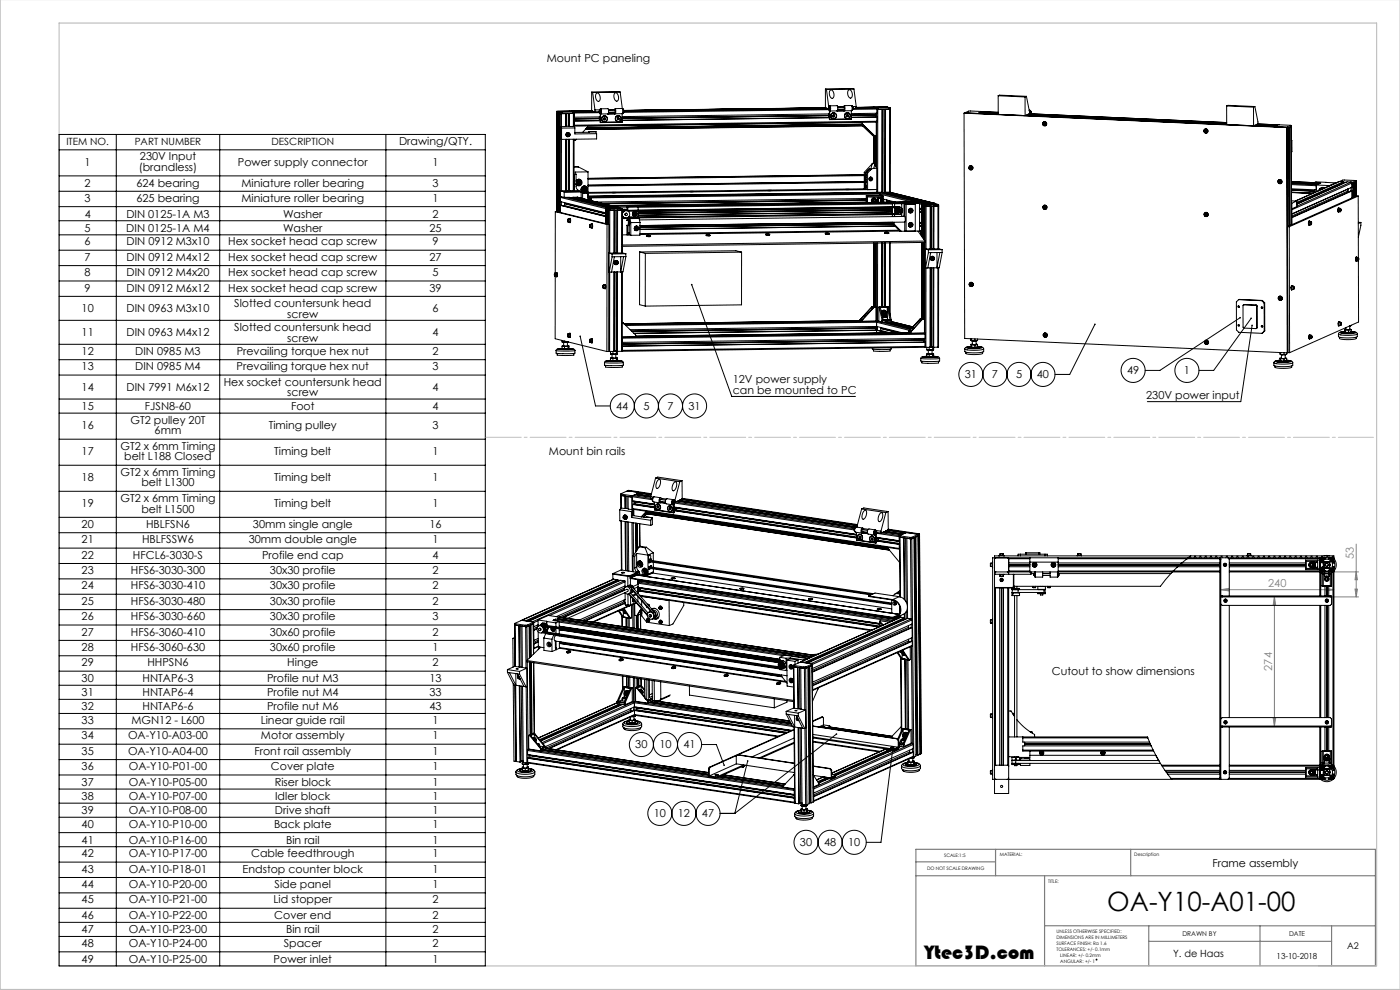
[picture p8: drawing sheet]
<svg xmlns="http://www.w3.org/2000/svg" width="594mm" height="420mm" viewBox="0 0 594 420" stroke-linecap="round" stroke-linejoin="round" font-family="sans-serif">
<defs><g id="words">
<text font-size="11.3" x="469.8" y="386.6">OA-Y10-A01-00</text>
<text font-size="8.5" x="392.2" y="407">Ytec3D.com</text>
<g font-size="4.7">
<text x="232" y="26.2">Mount PC paneling</text>
<text x="169.3" y="61.6">Drawing/QTY.</text>
<text x="35.9" y="70.3">1</text>
<text x="59.4" y="68.1">230V Input</text>
<text x="101" y="70.3">Power supply connector</text>
<text x="183.5" y="70.3">1</text>
<text x="58.9" y="72.6">(brandless)</text>
<text x="35.9" y="79.1">2</text>
<text x="57.9" y="79.1">624 bearing</text>
<text x="102.4" y="79.1">Miniature roller bearing</text>
<text x="183.5" y="79.1">3</text>
<text x="35.9" y="85.7">3</text>
<text x="57.9" y="85.7">625 bearing</text>
<text x="102.4" y="85.7">Miniature roller bearing</text>
<text x="183.5" y="85.7">1</text>
<text x="35.9" y="92.3">4</text>
<text x="53.6" y="92.3">DIN 0125-1A M3</text>
<text x="120.1" y="92.3">Washer</text>
<text x="183.5" y="92.3">2</text>
<text x="35.9" y="98.3">5</text>
<text x="53.6" y="98.3">DIN 0125-1A M4</text>
<text x="120.1" y="98.3">Washer</text>
<text x="182.2" y="98.3">25</text>
<text x="35.9" y="104.1">6</text>
<text x="53.7" y="104.1">DIN 0912 M3x10</text>
<text x="96.8" y="104.1">Hex socket head cap screw</text>
<text x="183.5" y="104.1">9</text>
<text x="35.9" y="110.7">7</text>
<text x="53.7" y="110.7">DIN 0912 M4x12</text>
<text x="96.8" y="110.7">Hex socket head cap screw</text>
<text x="182.2" y="110.7">27</text>
<text x="35.9" y="117.2">8</text>
<text x="53.7" y="117.2">DIN 0912 M4x20</text>
<text x="96.8" y="117.2">Hex socket head cap screw</text>
<text x="183.5" y="117.2">5</text>
<text x="35.9" y="123.7">9</text>
<text x="53.7" y="123.7">DIN 0912 M6x12</text>
<text x="96.8" y="123.7">Hex socket head cap screw</text>
<text x="182.2" y="123.7">39</text>
<text x="99.4" y="130.2">Slotted countersunk head</text>
<text x="34.6" y="132.5">10</text>
<text x="53.7" y="132.5">DIN 0963 M3x10</text>
<text x="121.9" y="134.8">screw</text>
<text x="183.5" y="132.5">6</text>
<text x="34.6" y="142.7">11</text>
<text x="53.7" y="142.7">DIN 0963 M4x12</text>
<text x="99.4" y="140.4">Slotted countersunk head</text>
<text x="183.5" y="142.7">4</text>
<text x="121.9" y="144.9">screw</text>
<text x="34.6" y="150.6">12</text>
<text x="57.4" y="150.6">DIN 0985 M3</text>
<text x="100.4" y="150.6">Prevailing torque hex nut</text>
<text x="183.5" y="150.6">2</text>
<text x="34.6" y="157.1">13</text>
<text x="57.4" y="157.1">DIN 0985 M4</text>
<text x="100.4" y="157.1">Prevailing torque hex nut</text>
<text x="183.5" y="157.1">3</text>
<text x="409.3" y="160.5">31</text>
<text x="420.9" y="160.5">7</text>
<text x="431.1" y="160.5">5</text>
<text x="439.9" y="160.5">40</text>
<text x="478.2" y="158.8">49</text>
<text x="502.3" y="158.8">1</text>
<text x="34.6" y="165.9">14</text>
<text x="53.7" y="165.9">DIN 7991 M6x12</text>
<text x="94.9" y="163.6">Hex socket countersunk head</text>
<text x="183.5" y="165.9">4</text>
<text x="310.9" y="162.6">12V power supply</text>
<text x="310.9" y="167.1">can be mounted to PC</text>
<text x="34.6" y="174">15</text>
<text x="61.5" y="174">FJSN8-60</text>
<text x="121.9" y="168.1">screw</text>
<text x="123.5" y="174">Foot</text>
<text x="183.5" y="174">4</text>
<text x="261.5" y="173.9">44</text>
<text x="273" y="173.9">5</text>
<text x="283.2" y="173.9">7</text>
<text x="292.1" y="173.9">31</text>
<text x="486.3" y="169.3">230V power input</text>
<text x="55.4" y="179.8">GT2 pulley 20T</text>
<text x="34.6" y="182">16</text>
<text x="65.6" y="184.3">6mm</text>
<text x="114" y="182">Timing pulley</text>
<text x="183.5" y="182">3</text>
<text x="51.1" y="190.8">GT2 x 6mm Timing</text>
<text x="34.6" y="193.1">17</text>
<text x="52.8" y="195.3">belt L188 Closed</text>
<text x="116.4" y="193.1">Timing belt</text>
<text x="183.5" y="193.1">1</text>
<text x="232.9" y="193.1">Mount bin rails</text>
<text x="51.1" y="201.9">GT2 x 6mm Timing</text>
<text x="34.6" y="204.1">18</text>
<text x="60" y="206.4">belt L1300</text>
<text x="116.4" y="204.1">Timing belt</text>
<text x="183.5" y="204.1">1</text>
<text x="34.6" y="215.2">19</text>
<text x="51.1" y="212.9">GT2 x 6mm Timing</text>
<text x="116.4" y="215.2">Timing belt</text>
<text x="183.5" y="215.2">1</text>
<text x="60" y="217.4">belt L1500</text>
<text x="34.6" y="224">20</text>
<text x="62" y="224">HBLFSN6</text>
<text x="107.3" y="224">30mm single angle</text>
<text x="182.2" y="224">16</text>
<text x="34.6" y="230.5">21</text>
<text x="60.3" y="230.5">HBLFSSW6</text>
<text x="105.5" y="230.5">30mm double angle</text>
<text x="183.5" y="230.5">1</text>
<text x="34.6" y="237">22</text>
<text x="56.4" y="237">HFCL6-3030-S</text>
<text x="111.2" y="237">Profile end cap</text>
<text x="183.5" y="237">4</text>
<text x="34.6" y="243.5">23</text>
<text x="55.5" y="243.5">HFS6-3030-300</text>
<text x="114.5" y="243.5">30x30 profile</text>
<text x="183.5" y="243.5">2</text>
<text x="34.6" y="250.1">24</text>
<text x="55.5" y="250.1">HFS6-3030-410</text>
<text x="114.5" y="250.1">30x30 profile</text>
<text x="183.5" y="250.1">2</text>
<text x="34.6" y="256.6">25</text>
<text x="55.5" y="256.6">HFS6-3030-480</text>
<text x="114.5" y="256.6">30x30 profile</text>
<text x="183.5" y="256.6">2</text>
<text x="34.6" y="263.1">26</text>
<text x="55.5" y="263.1">HFS6-3030-660</text>
<text x="114.5" y="263.1">30x30 profile</text>
<text x="183.5" y="263.1">3</text>
<text x="34.6" y="269.6">27</text>
<text x="55.5" y="269.6">HFS6-3060-410</text>
<text x="114.5" y="269.6">30x60 profile</text>
<text x="183.5" y="269.6">2</text>
<text x="34.6" y="276.2">28</text>
<text x="55.5" y="276.2">HFS6-3060-630</text>
<text x="114.5" y="276.2">30x60 profile</text>
<text x="183.5" y="276.2">1</text>
<text x="34.6" y="282.7">29</text>
<text x="62.5" y="282.7">HHPSN6</text>
<text x="121.9" y="282.7">Hinge</text>
<text x="183.5" y="282.7">2</text>
<text x="446.3" y="286.6">Cutout to show dimensions</text>
<text x="34.6" y="289.4">30</text>
<text x="60.5" y="289.4">HNTAP6-3</text>
<text x="113.3" y="289.4">Profile nut M3</text>
<text x="182.2" y="289.4">13</text>
<text x="34.6" y="295.3">31</text>
<text x="60.5" y="295.3">HNTAP6-4</text>
<text x="113.3" y="295.3">Profile nut M4</text>
<text x="182.2" y="295.3">33</text>
<text x="34.6" y="301.3">32</text>
<text x="60.5" y="301.3">HNTAP6-6</text>
<text x="113.3" y="301.3">Profile nut M6</text>
<text x="182.2" y="301.3">43</text>
<text x="34.6" y="307.1">33</text>
<text x="55.8" y="307.1">MGN12 - L600</text>
<text x="110.6" y="307.1">Linear guide rail</text>
<text x="183.5" y="307.1">1</text>
<text x="34.6" y="313.7">34</text>
<text x="54.3" y="313.7">OA-Y10-A03-00</text>
<text x="110.7" y="313.7">Motor assembly</text>
<text x="183.5" y="313.7">1</text>
<text x="269.5" y="317.5">30</text>
<text x="279.8" y="317.5">10</text>
<text x="290" y="317.5">41</text>
<text x="34.6" y="320.2">35</text>
<text x="54.3" y="320.2">OA-Y10-A04-00</text>
<text x="108" y="320.2">Front rail assembly</text>
<text x="183.5" y="320.2">1</text>
<text x="34.6" y="326.7">36</text>
<text x="54.7" y="326.7">OA-Y10-P01-00</text>
<text x="114.9" y="326.7">Cover plate</text>
<text x="183.5" y="326.7">1</text>
<text x="34.6" y="333.4">37</text>
<text x="54.7" y="333.4">OA-Y10-P05-00</text>
<text x="116.6" y="333.4">Riser block</text>
<text x="183.5" y="333.4">1</text>
<text x="34.6" y="339.4">38</text>
<text x="54.7" y="339.4">OA-Y10-P07-00</text>
<text x="116.8" y="339.4">Idler block</text>
<text x="183.5" y="339.4">1</text>
<text x="34.6" y="345.4">39</text>
<text x="54.7" y="345.4">OA-Y10-P08-00</text>
<text x="116.7" y="345.4">Drive shaft</text>
<text x="183.5" y="345.4">1</text>
<text x="277.4" y="346.8">10</text>
<text x="287.6" y="346.8">12</text>
<text x="297.8" y="346.8">47</text>
<text x="34.6" y="351.2">40</text>
<text x="54.7" y="351.2">OA-Y10-P10-00</text>
<text x="116.3" y="351.2">Back plate</text>
<text x="183.5" y="351.2">1</text>
<text x="34.6" y="357.9">41</text>
<text x="54.7" y="357.9">OA-Y10-P16-00</text>
<text x="121.4" y="357.9">Bin rail</text>
<text x="183.5" y="357.9">1</text>
<text x="339.4" y="359">30</text>
<text x="349.6" y="359">48</text>
<text x="359.8" y="359">10</text>
<text x="34.6" y="363.7">42</text>
<text x="54.7" y="363.7">OA-Y10-P17-00</text>
<text x="106.5" y="363.7">Cable feedthrough</text>
<text x="183.5" y="363.7">1</text>
<text x="34.6" y="370.2">43</text>
<text x="54.7" y="370.2">OA-Y10-P18-01</text>
<text x="102.9" y="370.2">Endstop counter block</text>
<text x="183.5" y="370.2">1</text>
<text x="514.4" y="368">Frame assembly</text>
<text x="34.6" y="376.7">44</text>
<text x="54.7" y="376.7">OA-Y10-P20-00</text>
<text x="116.5" y="376.7">Side panel</text>
<text x="183.5" y="376.7">1</text>
<text x="34.6" y="383.2">45</text>
<text x="54.7" y="383.2">OA-Y10-P21-00</text>
<text x="116.1" y="383.2">Lid stopper</text>
<text x="183.5" y="383.2">2</text>
<text x="34.6" y="389.9">46</text>
<text x="54.7" y="389.9">OA-Y10-P22-00</text>
<text x="116.4" y="389.9">Cover end</text>
<text x="183.5" y="389.9">2</text>
<text x="34.6" y="395.9">47</text>
<text x="54.7" y="395.9">OA-Y10-P23-00</text>
<text x="121.4" y="395.9">Bin rail</text>
<text x="183.5" y="395.9">2</text>
<text x="34.6" y="401.7">48</text>
<text x="54.7" y="401.7">OA-Y10-P24-00</text>
<text x="120.4" y="401.7">Spacer</text>
<text x="183.5" y="401.7">2</text>
<text x="34.6" y="408.4">49</text>
<text x="54.7" y="408.4">OA-Y10-P25-00</text>
<text x="116.1" y="408.4">Power inlet</text>
<text x="183.5" y="408.4">1</text>
</g>
<g font-size="4.7" fill="#808080">
<text x="574.4" y="237.3" transform="rotate(-90 574.4 237.3)">53</text>
<text x="538.1" y="249.2">240</text>
<text x="539.7" y="284.5" transform="rotate(-90 539.7 284.5)">274</text>
</g>
<g font-size="4.2">
<text x="28.2" y="61.4">ITEM NO.</text>
<text x="57.2" y="61.4">PART NUMBER</text>
<text x="115.2" y="61.4">DESCRIPTION</text>
<text x="497.8" y="406.1">Y. de Haas</text>
</g>
<text font-size="3.9" x="571.5" y="402.5">A2</text>
<text font-size="3.5" x="541.7" y="407">13-10-2018</text>
<g font-size="2.8">
<text x="501.7" y="396.9">DRAWN BY</text>
<text x="546.9" y="396.9">DATE</text>
</g>
<g font-size="2">
<text x="400.6" y="363.7">SCALE:1:5</text>
<text x="424.2" y="363.2">MATERIAL:</text>
<text x="481.3" y="363.2">Description</text>
<text x="393.3" y="369.3">DO NOT SCALE DRAWING</text>
<text x="444.7" y="374.5">TITLE:</text>
<text x="448.2" y="395.9">UNLESS OTHERWISE SPECIFIED:</text>
<text x="448.2" y="398.4">DIMENSIONS ARE IN MILLIMETERS</text>
<text x="448.2" y="400.9">SURFACE FINISH: Ra 1.6</text>
<text x="448.2" y="403.4">TOLERANCES: +/- 0.1mm</text>
<text x="449.9" y="405.9">LINEAR: +/- 0.2mm</text>
<text x="449.9" y="408.4">ANGULAR: +/- 1</text>
</g>
</g></defs>
<g fill="none" stroke="#000" stroke-width=".42">
<path d="M25.1 57h180.8v352.8h-180.8zM49.3 57v352.8M93.2 57v352.8M163.7 57v352.8M25.1 74.6h180.8M25.1 63.6h180.8M25.1 81.1h180.8M25.1 87.7h180.8M25.1 93.6h180.8M25.1 99.6h180.8M25.1 106.2h180.8M25.1 112.7h180.8"/>
<path d="M25.1 119.2h180.8M25.1 125.7h180.8M25.1 135.9h180.8M293.5 120.8l17 47.4h52.4M464.6 137.6l-10.7 21.3h-6.3M526.2 134.8l-34.1 22.3h-6.2M530.8 135l-15.8 22.1h-6.3M531.2 138l-4.8 32.4h-39.6M25.1 146.1h180.8M25.1 152.6h180.8M25.1 159.1h180.8M246.2 142.7l6.5 29.5h6.2"/>
<path d="M25.1 169.3h180.8M25.1 175.3h180.8M25.1 186.3h180.8M25.1 197.4h180.8M25.1 208.4h180.8M25.1 219.5h180.8M25.1 226h180.8M25.1 232.5h180.8M25.1 239.1h180.8M25.1 245.6h180.8M25.1 252.1h180.8M25.1 258.6h180.8"/>
<path d="M25.1 265.2h180.8M25.1 271.7h180.8M25.1 278.2h180.8M25.1 284.7h180.8M25.1 290.7h180.8M25.1 296.7h180.8M25.1 302.7h180.8M25.1 309.2h180.8M25.1 315.7h180.8M297.7 315.9h6.2l3.4 8.8M354.9 311.4l-43.1 33.7M378.8 317.2l-5 40.1h-6.3"/>
<path d="M25.1 322.2h180.8M25.1 328.8h180.8M25.1 334.8h180.8M317.2 322.8l-5.4 22.3M25.1 340.7h180.8M25.1 346.7h180.8M25.1 353.2h180.8M25.1 359.2h180.8M305.5 345.1h6.3M25.1 365.7h180.8M25.1 372.3h180.8M25.1 378.8h180.8"/>
<path d="M25.1 385.3h180.8M25.1 391.3h180.8M25.1 397.3h180.8M25.1 403.8h180.8"/>
<circle cx="411.9" cy="158.9" r="5.1"/>
<circle cx="422.2" cy="158.9" r="5.1"/>
<circle cx="432.4" cy="158.9" r="5.1"/>
<circle cx="442.5" cy="158.9" r="5.1"/>
<circle cx="480.8" cy="157.1" r="5.1"/>
<circle cx="503.6" cy="157.1" r="5.1"/>
<circle cx="264" cy="172.2" r="5.1"/>
<circle cx="274.3" cy="172.2" r="5.1"/>
<circle cx="284.5" cy="172.2" r="5.1"/>
<circle cx="294.7" cy="172.2" r="5.1"/>
<circle cx="272.1" cy="315.9" r="5.1"/>
<circle cx="282.3" cy="315.9" r="5.1"/>
<circle cx="292.6" cy="315.9" r="5.1"/>
<circle cx="280" cy="345.1" r="5.1"/>
<circle cx="290.2" cy="345.1" r="5.1"/>
<circle cx="300.4" cy="345.1" r="5.1"/>
<circle cx="342" cy="357.3" r="5.1"/>
<circle cx="352.2" cy="357.3" r="5.1"/>
<circle cx="362.4" cy="357.3" r="5.1"/>
<circle cx="465.3" cy="407.1" r=".19"/>
</g>
<path d="M388.6 365.6h33.8M388.6 371.5h195M422.4 360.3v11.2M443.2 371.5v38.3M479.7 360.3v11.2M443.2 392.8h140.4M487.4 399.4h77.6M487.4 392.8v17M534.6 392.8v16.9M565 392.8v16.9M388.6 409.7h195v-49.4h-195v49.5" fill="none" stroke="#808080" stroke-width=".5"/>
<path d="M.1 -.1v419.9h594M25.1 9.8h559v400h-559z" fill="none" stroke="#c0c0c0" stroke-width=".5"/>
<path d="M575.4 230.8v22.4M518 250.2l3.3-.5v1zM518 250.2h48M540.7 253.2l.5 3.3h-1zM540.7 253.2v54.8M561 242.6h15.4M562.7 249.7l3.3 .5-3.3 .5zM565.4 253.2h11M574.9 249.9h1l-.5 3.3zM575.4 242.6l.5 3.3h-1zM540.2 304.7h1l-.5 3.3z" fill="none" stroke="#808080" stroke-width=".42"/>
<path d="M206.2 185.5h376.6" fill="none" stroke="#c0c0c0" stroke-width=".42" stroke-dasharray="15.2 1.3 1.3 1.3" stroke-dashoffset=".3"/>
<path d="M293.2 120.5a.34 .34 0 0 0 .2 .6 .34 .34 0 0 0 .4-.3 .34 .34 0 0 0-.4-.4l.1 .4zM245.9 142.4a.34 .34 0 0 0 .1 .6 .34 .34 0 0 0 .5-.3 .34 .34 0 0 0-.4-.4l.1 .4zM307 324.4v.5l.4 .1-.1-.3 .2 .2v-.5zM317 322.6a.34 .34 0 0 0 0 .5 .34 .34 0 0 0 .5-.1 .34 .34 0 0 0-.2-.5l-.1 .3 .1-.3zM354.7 311.2a.34 .34 0 0 0 0 .5 .34 .34 0 0 0 .4 0 .34 .34 0 0 0 .1-.5l-.3 .2 .3-.2zM378.6 317a.34 .34 0 0 0 .1 .5 .34 .34 0 0 0 .5-.2 .34 .34 0 0 0-.3-.4l-.1 .3 .1-.3zM530.6 134.8a.34 .34 0 0 0 0 .5 .34 .34 0 0 0 .5-.1 .34 .34 0 0 0-.1-.4l-.2 .2 .2-.2zM531 137.8a.34 .34 0 0 0 .1 .5 .34 .34 0 0 0 .5-.1 .34 .34 0 0 0-.3-.5l-.1 .3 .1-.3zM525.9 134.5a.34 .34 0 0 0 0 .5 .34 .34 0 0 0 .5 .1 .34 .34 0 0 0 .1-.5l-.3 .2 .3-.2zM464.3 137.4a.34 .34 0 0 0 0 .5 .34 .34 0 0 0 .5-.1 .34 .34 0 0 0-.1-.5l-.1 .3 .1-.3z" fill="#000"/>
<g fill="#808080">
<path d="M518 250.2l3.3-.5v1zM562.7 249.7l3.3 .5-3.3 .5z"/>
<path d="M540.2 304.7h1l-.5 3.3zM540.7 253.2l.5 3.3h-1z"/>
<path d="M574.9 249.9h1l-.5 3.3zM575.4 242.6l.5 3.3h-1z"/>
</g>
<g fill="none" stroke="#000" stroke-width=".42">
<path d="M251 39.1v8M251 39.1l.5 .1M251.5 39.2l.9 7.4M253 39.7a1.23 1.23 0 0 1 1.3 .2 1.23 1.23 0 0 1 .3 1.3l.1 .3a.99 .99 0 0 1-.7 1.5 .99 .99 0 0 1-1.2-1.1l-.1-1.3zM260.8 39.6a1.23 1.23 0 0 1 1.3 .2 1.23 1.23 0 0 1 .3 1.3l.1 .3a.99 .99 0 0 1-.7 1.5 .99 .99 0 0 1-1.2-1.1l-.1-1.3zM263.1 39l-11.6 .2M263.1 39l.9 7M263.1 39l-12.1 .1M350.2 37.8v8l.5 .1M350.2 37.8l.4 .1M350.6 37.9l1 7.4M352.2 38.4a1.23 1.23 0 0 1 1.3 .2 1.23 1.23 0 0 1 .3 1.3l.1 .3a.99 .99 0 0 1-.7 1.5 .99 .99 0 0 1-1.2-1.1l-.1-1.3z"/>
<path d="M360 38.3a1.23 1.23 0 0 1 1.3 .2 1.23 1.23 0 0 1 .3 1.3v.3a.99 .99 0 0 1-.6 1.5 .99 .99 0 0 1-1.2-1.1l-.2-1.3zM362.3 37.7l-11.7 .2M362.3 37.7l-12.1 .1M362.3 37.7l1 7.5M236.3 47.2l.1 .1M236.3 47.2l-.1 42.6M236.4 47.3v42.5M236.5 47.9h.1M236.5 47.9l1.2 .3M236.6 47.9h.1M236.6 47.3l-.1 42.5M236.6 47.3l1.1 .3"/>
<path d="M237 48l-.1 41.9M237 47.3h-.4M237.3 48.1v41.9M237.7 47.6h.7M237.7 47.6v42.5M237.7 48.2h.5M238 53.7l.3 .6M238 53.7v5.4h.3l14.8-.2v-2.2M238.2 48.2v5.5M238.3 54.3l-.1 26.6M238.4 47.6v.6h-.7M240 59.1l-.1 21.8"/>
<path d="M240 53.6l1.5 .1M240 48.2v5.5h-2M240.2 48.2v5.4M240.3 59.1l-.1 21.8M240.3 48.2v5.4M240.4 59.1v21.8M240.4 48.2v5.4M240.8 58h.1M241.2 56.2a.9 .9 0 0 0-1.1 .7 .9 .9 0 0 0 .7 1.1M241.2 56.2h.1M241.2 59.1v21.8M241.2 48.2v5.3"/>
<path d="M241.3 56.5a.71 .71 0 0 0-.9 .5 .71 .71 0 0 0 .6 .8M241.4 59.1v21.8M241.4 48.2v5.3M241.5 57.3l-.4 .2M241.5 57v.3M241.5 57h-.6l.3 .5M241.5 59.1v21.8M241.5 53.7l2.2-.1 .2 .7M241.5 48.2v5.5M241.7 47.2h.7M242.4 47.2l1.2 .3M242.4 47.2h.1"/>
<path d="M243.1 47.5v.6h.4M243.1 47.5l-4.7 .1M243.3 59.1l-.1 21.8M243.3 48.1l-5.1 .1M243.3 48.1v5.5M243.5 47.5h-.4M243.5 48.1h.1M243.5 47.8l.1 .7M243.5 47.5l.1 6.1M243.6 59.1v21.8M243.6 48.1h-.3M243.6 47.5l.1 .4"/>
<path d="M243.6 52.6v.5M243.6 49.7h.1M243.7 47.9v1.8M243.9 54.3h-5.6M243.9 54.3v2.5l9.2-.1M244.5 59.1l-.9 .4M248.6 54.6l.6 .3M249.1 54.5h.1M249.1 54.3v.2M249.1 54.3h.1M249.2 54.3h.1M249.2 54.5v.1"/>
<path d="M249.2 54.6h.1M249.2 54.2v.1M249.2 54.8v.1M249.2 54.7v.1M249.2 54.2h.1M249.2 54v.2M249.3 53.4l-.1 .6-2 2.1M249.9 55.9v.2M249.9 55.9h.1M249.9 55.9l.1 .2-6.1 .1M251 47l-14.7 .2M251 47.1l.5 .1"/>
<path d="M251.1 47.1l-14.7 .2M251.5 47.2l-8.7 .1M251.5 47.2v.1M252.4 46.6v.8h-9.2M252.8 55.9h.1M252.8 55.9h-2.9M252.8 55.9l.3 .8M254.2 47.4l-10.6 .1M254.3 47v.6zM254.3 47.6l.1 .1M254.3 50.4l-10.7 .1M254.3 50.2l-10.7 .1"/>
<path d="M254.3 50.3l-10.7 .1M254.3 49.6l.1 1.6M254.3 49.6h.1M254.4 46.9v.8M254.4 46.9l-.1 .1M254.4 46.9l.3 .4-.3 .4M254.4 46.9l.2-.5v1.8l-.2-.5M254.4 47.8l-10.7 .1M254.4 46.6h-2M254.6 51.1v.1M254.6 46.4l.4 .9M254.6 49.6h.1"/>
<path d="M254.6 49.6v1.6M254.7 51.2l-11.1 .1 .1 1.8M254.7 49.6l-11 .1M254.7 46.3l.3-.1 .2 .7-.2 1.5 .1-1.6zM254.8 51.8v.2M254.8 48.3v3.5M254.9 46.2h3.1l.2 1.3-.2 .8M255 47.3l-.4 .9M255 47.3l-.3 .9 .1 3.8M256.2 51.6h.1M256.5 49.2a1.2 1.2 0 0 0-1.2 1.1 1.2 1.2 0 0 0 .9 1.3M256.5 49.2h.3"/>
<path d="M256.6 50l.3 .4M256.7 50h-.5l-.2 .4 .2 .4h.5l.2-.4M256.8 50.4h.1M257.9 48.3h.1M258.2 46.8h2.8l.1 .4-.1 .4h-2.8M260.8 48.3h-2.8M260.8 48.3h.1M260.8 47.7h-2.6M260.8 47.6v.7M260.8 46.8l.2-.7 .3 1.3-.4 .9M260.8 46.5h-2.6M260.9 48.3l-6 .1"/>
<path d="M262 51.5h.1M262.1 49.1l.5 .1M262.1 49.1a1.21 1.21 0 0 0-1 1.2 1.21 1.21 0 0 0 .9 1.2M262.4 49.9l.3 .4M262.5 49.9l-.5 .1-.1 .4 .2 .4M262.5 50.7h.1M262.6 50.7h-.5M262.7 50.3l-.1 .4M262.7 50.3l-.2 .4M264 51.7l-9.2 .3M264 51.7l-9.2 .1M264 48.2v3.5"/>
<path d="M264 46l.3 1.1-.2 1.1-3.1 .1M264 46l-3 .1M264.2 46.1l.2 .8-.2 1.2M264.2 48.1h.1M264.4 46.2l.2 1-.3 .8M264.4 46.2h-.1M264.6 46.7h.1M264.6 46.7v.8M264.6 47.5h.1M264.8 47.1l86.7-1-86.8 1.1M350.3 45.8l-85.6 1M350.7 45.9l-86 1.1"/>
<path d="M350.7 45.9v.1M351.5 45.7v.6zM351.5 46.3l.1 .1M351.6 49.8h.1M351.5 49l-87.5 1.2M351.5 49.1l-87.5 1.2M351.5 48.9l-87.5 1.2M351.5 48.4v1.3M351.5 48.4h.1M351.6 49.8v.1M351.6 45.6v.8M351.6 45.6l-.1 .1"/>
<path d="M351.6 45.3v.3M351.6 45.6l.3 .4-.3 .4M351.6 45.6l.3-.5v1.8l-.3-.5M351.7 46.5l-87.1 1.2M351.7 45.3h-.1M351.8 49.9h.1M351.8 48.3h.1M351.8 46.9l.4-.6-.2-1.3 .2 1-.3 .9 .1 3.8M351.8 48.3v1.6M351.8 48.3l-87.8 1.2M351.9 49.9l-87.9 1.2M352 45l.3 .1 .1 .9-.4 1"/>
<path d="M352 45l.4 1-.3 1M352.1 50.6l-.1 .1M352.1 47v3.6M352.1 44.9h3.2l.2 1.3-.3 .8M353.4 50.3h.1M353.5 48.7l.5 .1 .1 .4-.2 .4-.5-.1-.1-.4zM353.9 47.9a1.2 1.2 0 0 0-1.4 1 1.2 1.2 0 0 0 .9 1.4M353.9 47.9l.1 .1M353.9 48.8l.2 .4M354 48h.1M355.1 47v.1M355.4 45.5h2.9v.4v.4h-2.9"/>
<path d="M358 46.4l-2.6 .1M358 46.3l.2 .7M358 45.5l.2-.7 .3 1.3-.3 .9M358 45.2l-2.6 .1M358.2 47l-6 .1M358.2 44.8h3.1l.3 1-.3 1.2h-3M359.2 50.2h.1M359.7 48.7l.3 .4M359.8 48.7h-.5l-.2 .4 .2 .4h.5M359.8 47.9a1.2 1.2 0 0 0-1.4 .9 1.2 1.2 0 0 0 .8 1.4M360 49.1l-.2 .4M361.2 50.4l-9.2 .3"/>
<path d="M361.2 50.4l-9.1 .2M361.2 47v3.4M361.4 44.9l.3 1-.3 1M361.6 45v1.8M361.6 45h.1M361.6 46.8h.1M361.8 45.5v.8M361.8 45.5h.1M361.8 46.3h.1M361.8 45.5l.1 .7M363.3 45.6l13.2-.2zM363.3 45.2h-1.5"/>
<path d="M363.3 45.2v.8M365.8 52.5l.2 .1M365.8 52.8v.2M365.8 53h.1M365.8 52.7h.2M365.8 52.8h.1M365.8 53l.1 .1M365.8 53l-116.7 1.5M365.8 52.8l-116.7 1.5M365.9 52.7l5.1 4.9-.7-.1M365.9 52.7l-.1 .1M365.9 52.7l-116.7 1.5"/>
<path d="M365.9 53.1h.1M365.9 52.7h.1M365.9 53.1v.2M365.9 53.1l4.4 4.4M365.9 53.2l4.4 4.3M365.9 53.1l-116.7 1.5M365.9 53.3l-116.7 1.5M365.9 53.3l-116.7 1.6M366 52.6v.1M366 51.9v.7M366 52.7l5.4 5.1M369.3 55.9l.3 .4"/>
<path d="M369.3 55.9l.1 .2M369.7 56.3h-.1M370.3 57.5l.1 .1M370.3 57.5l1 .3M370.3 56.9v.6M370.7 57.6v11.6M370.7 45.5l1.2 .3M370.8 45.5h.1M371.1 57.7v12.1M371.1 45.7h-7.8M371.2 45.5h-.4M371.5 57.8v12.7"/>
<path d="M371.5 45.7l-8.2 .1M371.6 48.7l-10.4 .2M371.6 48.7v.2M371.6 48.9v.7M371.6 48.6l-10.4 .2M371.6 48.6v.1M371.6 48.9l-10.4 .1M371.6 48.1v.5M371.8 51.8v6h-.4M371.9 45.8l.7 .1M371.9 51.8v19.4M371.9 49.6l-10.7 .2 10.8-.1"/>
<path d="M371.9 49.6l.1 .1M371.9 48.1v1.5M371.9 51.8l-128.3 1.7 .1-.4M371.9 45.8l.1 .5M371.9 45.8l-9.9 .2M372 51.5l-.1 .3M372 51.5l-128.3 1.6M372 49.7v1.8M372 46.3v1.8l-10.8 .1M372 46.3l-10.2 .1M372.4 46.5v35.1M372.6 45.9v.6l-.6-.1 .4 .1"/>
<path d="M374.2 46.4l-.1 35.2M374.5 46.4v35.3l-.1-35.3M374.6 46.4v35.3M375.4 46.4v35.5M375.6 46.4v35.5M375.7 46.4v35.6M375.9 45.4l1.8 .4M376.5 45.4v.1M377.3 45.8v.6h.4M377.3 45.8l-4.7 .1M377.5 46.4l-5.1 .1M377.5 46.4l-.1 35.1"/>
<path d="M377.7 45.8h-.4M377.7 46.4h.1M377.7 45.8v35.8M377.8 46.4h-.3M409 48l137.1 6-.2 .1M409 48l136.9 6.1M409 48l.3 95.6 136.8 6.1M409.4 47.8v.1M409.5 47.8l5.7 .3M415.1 48.1v.1M415.1 48.1l8.4 .4M415.7 47.8l7.8 .4"/>
<path d="M416.2 47.9v-.3l7.3 .4M416.7 47.4l-5.3-.3-1.9 .7M416.7 47.4h.1M416.7 47.4l6.8 .3M416.7 47.4l-1.6 .7M423.5 40.6v7.9M423.5 40.6l11.4 .5M423.5 40.6l.6-.2 11.4 .5M434.9 41.1v7.9l.7-.3 84.9 3.8M435.5 40.9l-.6 .2M435.5 40.9l1.3 6.5M436.1 48.5l-.1 .3"/>
<path d="M436.1 48.5l84.4 3.8M436.7 46.7h.2M436.7 48.3l83.8 3.7M436.8 48.2v.1M436.8 47.3l.4-.3-.4 .4M436.8 47.4v.8M436.8 48.2l-.7 .3M437 46.9l-.3 .1 .4-.1M437.4 47.5l-.3 .4 .3 .4M437.4 48.2v.1M437.4 47.5v.8M437.4 47.5l.1 .1"/>
<path d="M437.5 47.5l-.4-.5-.2 1.3M437.5 47.6v.6zM437.5 48.2l-.1 .1M442.7 52.5v.3M442.7 52a.72 .72 0 0 1 1.1 .3 .72 .72 0 0 1-.5 1M442.8 52.4v.3M442.8 52.4l-.1 .1M442.8 52.7l-.1 .1M442.8 52.7l.3 .2M442.9 51.7h.6l.5 .5M442.9 51.7h-.1M443 52.3l.2 .5h-.5"/>
<path d="M443 52.3l-.3 .2M443 52.3l-.2 .1M443.6 53.3h.1M444 52.2a.84 .84 0 0 1-.3 1.1 .84 .84 0 0 1-1.1-.1M444 52.2a.84 .84 0 0 0-1-.6 .84 .84 0 0 0-.7 .9M444 52.2v.7l-.4 .4M510.8 55.6a.85 .85 0 0 1 1-.8 .85 .85 0 0 1 .6 1.2 .85 .85 0 0 1-1.3 .2M511.1 55.5l.1 .3M511.1 55.5v.4M511.1 55.5h.6v.4h-.6M511.1 55a.72 .72 0 0 1 1.1 .3 .72 .72 0 0 1-.5 1M511.2 55.8l-.1 .1"/>
<path d="M511.2 55.8l.3 .2M511.3 54.7a.9 .9 0 0 1 1.1 .5 .9 .9 0 0 1-.4 1.2M511.3 54.7v.1M512 56.4h.1M520.4 44.9l.1 7.9-85.4-3.8M520.4 44.9l11.4 .6M520.4 44.9l.6-.2 11.4 .5M531.8 45.5l.1 7.9 .7-.3 8.5 .3M532.4 45.2l1.3 6.5v.8l-.6 .3M532.4 45.2l-.6 .3M533.1 52.8v.2M533.1 53l-.1 .1"/>
<path d="M533.6 52.6l8.6 .4-.6 .2-8.5-.4M540.6 53.7h.1M540.6 53.7l.4 .1M545.9 54.1l.2 95.6M546.3 54.5l-.2 .1M546.3 53.9l-.7 .1M546.3 53.9l.1 95.7M546.8 54.3l.1 41.6M546.9 54.2l.1 41.6M547.3 54.1l.1 41.5M547.8 53.3l-5.4-.3-1.9 .7M547.8 53.3v.5"/>
<path d="M547.8 53.3l-1.5 .6M547.8 53.2v.6M547.8 53.8h.1M547.9 53.8l-1.6 .7M547.9 53.8l.1 41.6M547.9 59.3l.2 5.1-.2 .1M243.6 73.8v.2M243.6 70.8h1.8M243.6 74v6.9M244.4 74v5.3l1 1.6M244.4 74h-.8M244.6 76.5a1.07 1.07 0 0 1 1.7 .5"/>
<path d="M244.7 78.5l.6 .2M244.8 76.3a1.16 1.16 0 0 1 1.6 1.3 1.16 1.16 0 0 1-2 .6 1.37 1.37 0 0 0 2.1 .3 1.37 1.37 0 0 0 0-2.1 1.37 1.37 0 0 0-2.1 .4 1.05 1.05 0 0 1 1.9 .2M245.3 78.7h.1M245.4 70.8h-1.8M245.4 70.8l4.1 2.1M245.5 77.1l.2 .1M245.5 77.1l-.3 .5 .3 .2M245.5 77.1l.3 .2M245.6 76.1h-.2a1.3 1.3 0 0 1 1.1 1.5 1.3 1.3 0 0 1-1.5 1M245.6 76.7a.71 .71 0 0 0-1 .5 .71 .71 0 0 0 .7 .9M245.7 77.6l-.3 .1M245.7 77.6h.1"/>
<path d="M245.7 77.2l.1 .1M245.7 77.2v.4M245.8 77.6l-.3 .2M245.8 77.3v.3M245.8 76.1l.3 .1M245.8 78.7h-.5M245.8 76.1h-.5M246.3 77a1.04 1.04 0 0 1-.5 1.3 1.04 1.04 0 0 1-1.4-.4M246.3 77a1.1 1.1 0 0 1-.5 1.3 1.1 1.1 0 0 1-1.4-.2M247 79.4a1.09 1.09 0 0 1 1.5 .2 1.09 1.09 0 0 1-.4 1.6 1.09 1.09 0 0 1-1.5-.5M247.2 79.2a1.17 1.17 0 0 1 1.6 1.1 1.17 1.17 0 0 1-1.7 1l.1 .1M247.9 79h-.1a1.3 1.3 0 0 1 1.1 1.5 1.3 1.3 0 0 1-1.7 1"/>
<path d="M247.9 79.6a.71 .71 0 0 0-.9 .5 .71 .71 0 0 0 .6 .9M248.1 78.9l.3 .2M248.2 79h-.5M249.5 72.9l-5.5 .1 .4 1M249.5 72.9v8.4l-.4 .5M366.7 77.4v2.7M366.7 74.5v2.5M366.7 73.1l1.4 .4M366.7 73.1v1M367.1 79.7h.1M367.1 77.4v2.3M367.1 74.5v2.5"/>
<path d="M367.1 74.1v-.4l.4 .1-.1 6.3-.2-.4M367.5 77.4l-118 1.5M367.5 77l-118 1.6 118-1.5M367.5 75v1.4M367.5 74.5l-118 1.5M367.5 74.1l-118 1.6M367.6 79.1l-.5 .6M367.6 79.2l-.4 .5M368.1 73.5v7M368.3 72.1l.8-.6-1.5 1.6zM368.9 76.5l.2 .1M369.3 75.6l.2 .2"/>
<path d="M369.4 76.1l.1 .1M369.4 76.1l-.3 .1M369.4 75.2h-.2a.69 .69 0 0 1 .7 .8 .69 .69 0 0 1-1 .5M369.4 72l-1.3 1.5M369.5 75.1l.3 .3M369.5 76.5l-.4 .1M369.5 75.8h.1M369.5 75.8l-.1 .3M369.6 75.8l-.2-.2-.5 .3 .6 .3M369.6 75.8l-.1 .4M370 69.5l.6-.4 .5 .7M370 69.5l-3.3 3.6"/>
<path d="M370 69.5l-.6 2.5M370.7 71.4l-1.3 .6M371.1 69.8l-.4 1.6M371.1 69.8l.9 1.6M372 71.4v10.2M372 71.4h-1.3M411.4 71.1v.4M411.4 71.1l.5 .1v.3h-.5M411.4 71.1l.1 .3M411.4 70.7a.72 .72 0 0 1 1.1 .2 .72 .72 0 0 1-.5 1M411.5 71.4l-.1 .1M411.5 71.4l.3 .2"/>
<path d="M411.5 70.4h.7l.5 .5M412.3 72h.1M412.7 70.9a.84 .84 0 0 1-.3 1 .84 .84 0 0 1-1.1 0M412.7 70.9a.84 .84 0 0 0-1-.6 .84 .84 0 0 0-.7 .9M412.7 70.9v.7l-.4 .4M542.2 77a.85 .85 0 0 1 1.1-.8 .85 .85 0 0 1 .5 1.3 .85 .85 0 0 1-1.3 .2M542.5 77h.6v.4l-.6-.1M542.5 77l.1 .3M542.5 77v.3M542.6 76.5a.72 .72 0 0 1 1 .3 .72 .72 0 0 1-.5 1M542.6 77.3h-.1M542.6 77.3l.3 .2"/>
<path d="M542.7 76.2a.9 .9 0 0 1 1.2 .5 .9 .9 0 0 1-.4 1.2M543.5 77.9h-.1M548 77.1l12.2 .5M548 77.3l11.7 .6M548 77.6l11.2 .5M548 77.9l10.6 .4M548 78.3l10.5 .5M557.6 77.5l.7-.3 8.5 .4M558.5 78.5l5.7 .3M558.5 78.5v2.1l-10.5-.5M558.6 78.3l-.1 .2M559.2 78.1l-.7 .4"/>
<path d="M559.2 78.1l-.6 .2M559.7 77.9v.1M559.7 78l-1.1 .1M560.2 77.6h.1M560.2 77.6l-.5 .3M560.3 77.7l-.6 .3M561.5 79.5l-1.7 .8M561.6 79.5l-.3 .6M562.1 79.7a1.81 1.81 0 0 0-2.3 .6M568.3 77l-18.7 8.3M568.3 77l1.7 .1M568.3 77l-18.6 8.3"/>
<path d="M569.2 78.1l.1 .1M569.2 78.1l-19 8.5M569.9 77.9l-.7-.1v.3M570 77.1v.4l-19.8 8.8M570 77.1l-19.8 8.8M570 77.3h1.1M573.2 77.2l.4 .4M573.2 77.2l-1.7-.1-21.3 9.5M573.2 77.2l-23 10.3M573.2 79.6l.1 1.4M573.6 77.6l-25.5 11.4M573.6 77.6v1.8l-25.6 11.5"/>
<path d="M573.7 78l.1 5.9M573.8 77.4h-.3M573.8 77.4l-.1 .6M574.3 77.7v6M574.4 77.7v5.9M574.8 77.5v5.9M575.3 76.7l-5.3-.3-1.7 .6M575.3 76.7l-1.5 .7M575.3 76.7l.1 6.5M575.3 77.2h.1M575.3 77.3h.1M575.4 77.3l-1.7 .7"/>
<path d="M575.4 77.2v6M235.6 89.8l21.9 5.4M235.6 89.8v26M236.4 89.8l21.9 5.4h-.8M236.4 89.8h-.8M237.8 87.1v3M237.8 87.1l19.2 4.7M237.8 83.7v1.8l19.1 4.8M237.8 83.7l19.1 4.8M237.8 81v2.3l1.6 .4M237.8 81l1.5 .3M237.8 81l7.8-.1 1.4 .3"/>
<path d="M238 83.4l-.2 .3M238.2 85.6v1.5h-.4M239.3 81.3l.1 .2M239.4 83.7h2.1l18.4 4.5M239.4 81.5v2.2M239.5 87.2l-.1 .2M239.5 87.2l17.5 4.4M239.5 86.4v.8M239.5 86.4l17.5 4.3M239.5 86.2l17.5 4.3-17.4-4.2M239.5 86.2l.1 .1M239.5 86v.2"/>
<path d="M239.6 86.3l-.1 .1M239.8 83.7l17.5 4.4M240.8 81.1h1.4zM240.9 93.7l.1 .1M240.9 93.4l.1 .4M240.9 93.4v.3M241 93v1.1zM241 93.4h-.1M241 93.7h-.1M241.1 92.9l.7 .1v1.3h-.6zM241.1 92.9l-.2 .7 .3 .7M241.6 92.9l.2-.2 .2 .7-.2 1-.2-.1"/>
<path d="M241.7 92.7l.4 .7-.3 1.1M242.6 83.8l.1 .2M242.7 84h.1M243 84.1h.1M243.1 83.7l17.5 4.3M243.1 83.7l-1.1 .1M243.1 83.7l2.1 .1M244.8 83.7l17.7 4.3M246.5 81.2l-7.2 .1M246.5 81.2l.1 .3M246.6 80.3a1.38 1.38 0 0 1 1.6-1.3 1.38 1.38 0 0 1 1 1.9 1.38 1.38 0 0 1-2 .6M246.6 80.3l.2 .9"/>
<path d="M246.6 81.5h-7.2M246.6 81.5v2.6M246.7 81l.2 .2M247 81.2h-.5M247.2 81.4l-.6 .1M247.2 81.5h.1M247.2 81.4v2.8M247.6 81.5l-.3 .1M248.1 80.1h-.6v.4h.6M248.1 80.1v.4M249.1 81.8l.4 .1M249.1 81.8h-1.9"/>
<path d="M249.5 83.6h.1M249.5 81.9h-2.3M249.5 81.9v2.9M249.6 83.6l.2 1.3M249.7 83.7h-.2M250 83.7l-.1 1.2M250 83.3v.4M250.2 95.7v.3M250.2 95.7h.2M250.3 95.4v1zM250.4 83.7h-.4M250.4 83.4v1.6"/>
<path d="M250.4 83.4l.4 .1M250.4 95.7h-.2M250.4 96h-.2M250.4 95.7l-.2 .3M250.5 95.2h.6l.2 .6-.2 .7-.6 .1M250.5 95.2v1.4M250.5 95.2l-.3 .7 .3 .7M250.6 84.3l-1.1 .1M250.6 85.1v-.3l.2 .3M250.7 83.8v.8zM250.8 83.5l.1 .4M250.9 83.9v1.2"/>
<path d="M250.9 95.2l.2-.2 .2 .8-.1 .9-.2-.1M251.1 95l.4 .8-.4 1M256.9 88.5v1.8M257 91.9l-.1 3M257 90.3h-.1M257 88.9h.1M257 88.9l1.2 .3M257.1 88.3l-.1 6.6M257.1 88.3l5.4-.1 1.5 .3-.4 .1M257.1 88.3v.6M257.1 88.3l1.1 .3M257.3 88.1l-.4 .4"/>
<path d="M257.3 88.1l1.8 .2M257.4 89v6M257.5 95.2v53.9M257.8 89.1v6M258.2 88.6v.6h.3h.4v-.6M258.2 88.6h.7M258.2 89.2h.5M258.2 89.2l.1 59.9M258.7 89.2v18.2M259.6 81.7h1.7zM259.8 81.7h.5M260.4 81.7h.7"/>
<path d="M260.4 81.7h.1M260.5 89.2v18.2M260.6 88l2.1 .2M260.6 88v.2M260.7 89.2v18.2M260.8 89.2v18.1M260.9 89.2v18.1M261.7 89.2v18.1M261.9 89.2v18.1M262 89.2v18.1M263.6 88.6v.6l.4-.1M263.6 88.6h-4.7"/>
<path d="M263.8 89.2h-5.1M263.8 89.2v18.1M264 88.9l1-.1 1 .3M264 89.1h.1M264 88.5v.6M264.1 89.1l-.3 .1M264.1 91.6l.4 .6M264.1 91.6l1.1 .9M264.1 90.7a1.57 1.57 0 0 1 2.4-1 1.57 1.57 0 0 1 0 2.6 1.57 1.57 0 0 1-2.4-1M264.1 89.1v18.2M264.2 89.4h-.1M264.3 92.3l-.2-.1 .9 .2-.9-.4 .7 .4"/>
<path d="M264.9 89.2h.5zM265.1 89.2h-1M265.2 89.2l.3 .1M265.2 88.8l.8 .4M265.3 89.3l-1.2 1a1.61 1.61 0 0 1 1.9-.9M265.4 89.2l-1.3 .6 1.1-.6M265.4 92.5l-1.1 .2M265.5 89.2l-1.4 .2M265.7 92.6h-1.6M265.8 90.5a.51 .51 0 0 0-.7 .3 .51 .51 0 0 0 .5 .7M266 99.6h-1.9M266 99.6h.4"/>
<path d="M266 95.6l.4 .1M266 95.6v4M266 93.5h.6v2.1h-.6M266 92.5v1M266 89.1l.1 .1M266 87.8l-4 .1M266 87.8l.4 .1M266 87.8v1.3M266.3 87.4l-.5-.1 .5 .2M266.3 87.4v.1M266.4 95.7v3.9M266.4 93.4l-.4 .1"/>
<path d="M266.4 92.5v.9M266.4 87.9v1.3M266.8 99.6h-.4M266.8 99.6l.8 .2M267 93.4l.2 1.2-.4 5M267 93.4h-.6M267 92.7v.7M267 92.7h.3M267 92.7h4.2M267 93.4v2.3h-.6M267.1 87.6l.1 .1M267.1 87.6l-.4-.1 .5 .2"/>
<path d="M267.2 87.7l3.5 .1M267.3 92.7l.3 1.7M267.6 94.4v5.4M268.4 91.2l.6 .4M268.5 90.1a.88 .88 0 0 1 1.4 .1 .88 .88 0 0 1-.4 1.3 .88 .88 0 0 1-1.2-.6M269.1 96.8l.7 .7M269.3 90.4l.4 .2M269.4 90a.71 .71 0 0 0-.9 .6 .71 .71 0 0 0 .7 .8M269.4 90h.1M269.4 90.4l-.3 .5h.6M269.4 89.8l-.6 .1M269.5 89.7a1 1 0 0 1 .6 1.2 1 1 0 0 1-1.1 .8"/>
<path d="M269.5 97.7h.1M269.6 90.9l-.3 .1M269.6 90.9h.1M269.7 90.6v.3M269.7 90.6l-.1 .3M270 95.9h-.2a.9 .9 0 0 1 .8 1.1 .9 .9 0 0 1-1.2 .7h.1M270 95.9v.1M270.1 96.2l-.9 .3M270.1 95.9a1.01 1.01 0 0 1 .6 1.1 1.01 1.01 0 0 1-1 .8M270.2 97l-.3 .2M270.2 97h.1M270.2 96.6l-.5 .2 .3 .4 .3-.2"/>
<path d="M270.2 96.6l.1 .4M270.2 96.6v.4M270.7 92.4v.2M270.7 89.5v2.6M270.7 87.8l-4.3 .1M270.7 87.8v1.4M271.2 92.7h-3.9M271.2 92.7l.3 1.7M271.5 94.4h-3.9M271.5 94.4v5.4h-3.9M292.6 81.2h1.8zM292.9 81.3h.5"/>
<path d="M293.4 81.3h.7M293.4 81.3h.2M293.4 81.3h.1M299.5 99.7l.7-.2a.62 .62 0 0 1 .7-.1 .62 .62 0 0 1 .3 .6h-1.1zM299.7 99.8v.1M299.7 99.9l1.4-.1-.1 .2M299.8 100h.1M301.1 99.8l-.9-.2-.5 .3M301.1 99.8h-.1M301.2 99.9v.1M324.8 99.4l.7-.2a.62 .62 0 0 1 .7-.1 .62 .62 0 0 1 .3 .5l-1.1 .1zM325 99.5v.1"/>
<path d="M325 99.6h.1M325.1 99.6h.1M325.7 80.8h1.8zM325.9 80.8l.7 .1M326.3 99.4l-1-.1-.3 .3M326.3 99.4v.1M326.3 99.4l-1.3 .2M326.4 99.5l-.1 .2M326.4 99.5l-1.3 .1M326.5 99.6v.1M326.5 80.8h.7M326.5 80.8v.1"/>
<path d="M350.1 99l.7-.2a.62 .62 0 0 1 .7 0 .62 .62 0 0 1 .3 .5l-1.1 .1zM350.2 99.2h.1M350.3 99.2v.1M350.4 99.3l1.3-.1-.1 .2M350.4 99.3h.1M351.6 99.1l-.8-.1-.5 .2M351.6 99.1v.1M351.6 99.1l-1.3 .1M351.7 99.3h.1M358.7 80.4h1.8zM359 80.4h.7M359.5 80.4h.8"/>
<path d="M359.5 80.4h.1M366.7 80.1l1.4 .4M366.7 80.1l-117.5 1.5M367.5 85.8l-108.3 1.4M367.6 85l-111.4 1.5M367.6 84.9l-111.8 1.5M367.6 84.8l-112.2 1.5M367.6 84.2l-114.5 1.5M367.6 83h.1M367.6 83l-.1 2.9M367.7 83h.1M367.7 83v2.9"/>
<path d="M367.8 83l6.4 .3M367.8 83v2.9M367.9 83.5l6.2 .3v2M368.1 80.5l3.9-.1-122.5 1.6M370.7 85.5l.5 .1M371.1 84.6l.3 .4M371.1 84.1a1.01 1.01 0 0 0-1.3 .5 1.01 1.01 0 0 0 .4 1.3M371.4 85l.1 .1M371.4 85l-.2 .6M371.4 85.9a1 1 0 0 0 .2-1.5 1 1 0 0 0-1.5 0 1 1 0 0 0 .2 1.5M371.5 85.1l-.3 .5M371.5 85.1l-.3-.5h-.5l-.3 .5 .3 .5"/>
<path d="M372 81.6l-122.5 1.6 .5 .1M372 81.6l.5 .1M372.2 84.8v.6M372.2 84.8l.1-.2 .1 .3M372.4 81.6h-.2M372.4 81.6l19.1 4.7M372.4 84.8h-.2M372.4 84.9l-.1 .8-.1-.3M372.4 85.4h-.2M372.5 81.7l-122.5 1.6M372.5 81.7v.1M372.5 84.2h1l.1 1.7"/>
<path d="M372.5 84.2l-.4 .7 .1 1 .1-1.5v1.5M372.5 84.2l.2 1.7M372.5 83.7v.4M372.8 83.7v.4M373.2 83.9v.2M373.2 83.9h.1M373.2 83.9l.3 .1M373.3 81.9l.1 .4M373.3 81.9l-122.9 1.5M373.3 81.9l-122.5 1.6M373.4 82.9l-5.8 .1M373.4 82.9l1.4 .4"/>
<path d="M373.4 82.3l-122.5 1.6M373.4 82.3v.6M373.4 82.3l13.5 3.4M373.5 84l.2 1.9zM373.5 84h.1M374.1 81.6l20 4.9M374.1 81.6h-1.7M374.2 83.3h.2M374.2 83.3v2.5M374.4 83.3v2.5M374.8 84.5l5.2 1.3M374.8 83.3h-.4"/>
<path d="M374.8 83.3v2.5M375 84.5v1.3M375.4 98.7l.7-.2a.62 .62 0 0 1 .6-.1 .62 .62 0 0 1 .4 .6l-1.1 .1zM375.5 98.8v.1M375.6 98.9h.1M375.7 99l1.3-.2-.1 .3M375.7 99h.1M376.2 85.2l2.5 .6M376.2 85.3l2.1 .5M376.2 84.8v1M376.2 85.1l2.9 .7M376.3 84.9h.1"/>
<path d="M376.5 82.2h.1M376.9 98.8l-1.1-.1-.2 .2M376.9 98.8l-1.3 .1M376.9 98.8v.1M377 98.9v.1M377.4 81.5h.1M377.4 81.5l19.3 4.8M377.4 81.5l-1.7 .1 19.1 4.7M378.6 94.8l.7 .2M378.6 94.8l3.1 3.2 .7 .1M378.6 94.3v.5M378.6 88.9l-107.9 1.4"/>
<path d="M378.6 89l-107.9 1.4M378.6 89.1l-107.9 1.4M378.6 88.3v1.6M378.6 94.3h.1M378.6 91v.9M378.6 89.9v.8M378.6 89.9l-107.9 1.4M378.6 88.1l-107.9 1.6M378.6 86.5l-107.9 1.4M378.6 86.2v1.6M378.6 86.2l1 .3M378.6 86.2h11.6"/>
<path d="M378.7 94.9l-107.2 1.4M378.8 95l-107.3 1.4M378.9 95.1l-107.4 1.4M379.3 95l3.1 3.1M379.3 94.3v.7M379.6 91.8l-.3 .1M379.6 91v.8M379.6 88.1v2.6M379.6 86.5v1.3M379.7 95.9l-108.2 1.4M380.6 90.6l-113.9 1.5M380.6 88.2a1.33 1.33 0 0 0-.5 1.9"/>
<path d="M380.7 90.7l-114.1 1.5M380.7 88.1l-114.2 1.5M381.1 90.9h.1M381.4 87.8a1.6 1.6 0 0 1 1.6 1.6 1.6 1.6 0 0 1-1.6 1.6l-115.4 1.5M381.4 87.8l-.3-.1 .7 .1M381.4 87.8l-116.2 1.4M381.4 97.7l-109.9 1.4M381.7 89.1l.3 .2M381.7 88.8a.71 .71 0 0 0-.9 .5 .71 .71 0 0 0 .7 .8M381.7 88.8h.1M381.7 89.1l-.3 .6 .3 .1M381.7 88.6a.9 .9 0 0 0-1.1 .6 .9 .9 0 0 0 .7 1.1"/>
<path d="M381.8 88a1.5 1.5 0 0 0-1.8 1 1.5 1.5 0 0 0 1.1 1.9M382 89.6l-.4 .2M382 89.3v.3M382 98l-110.5 1.5M382.6 91.8h-3M382.6 90.4v1.4M382.6 86.4v2M382.6 86.4l-3 .1M383.5 86.3l-.9 .1M383.5 86.3v5.4l-.9 .1M383.9 94.2l-112.4 1.5M383.9 91.9v2.3"/>
<path d="M383.9 91.8l-112.6 1.5M383.9 86.6l4.5 .1M383.9 86.6l.6 .1M383.9 86.6v5.3M384.5 86.7v11.4l-.6-.2v-3.7M385.7 96.1l.2 .1M385.7 90.1l.3 .1M386.1 94.4a.89 .89 0 0 1 .9 1.1 .89 .89 0 0 1-1.3 .6M386.1 88.4a.89 .89 0 0 1 .9 1.1 .89 .89 0 0 1-1.3 .6M386.2 94.4h.2M386.2 88.4h.2M386.4 95l.3 .2"/>
<path d="M386.4 95l-.4 .5 .6 .1M386.5 94.7a.71 .71 0 0 0-1 .4 .71 .71 0 0 0 .6 .9M386.5 88.7a.71 .71 0 0 0-1 .5 .71 .71 0 0 0 .6 .8M386.5 94.4a1 1 0 0 1 .6 1.1 1 1 0 0 1-1.1 .8M386.5 88.4a1 1 0 0 1 .6 1.1 1 1 0 0 1-1.1 .8M386.5 95.5l-.3 .2M386.5 95.5l.1 .1M386.6 89.5l-.3 .2M386.6 89.5h.1M386.6 89.2v.3M386.6 89.2l-.2-.2-.3 .5h.5M386.7 95.2l-.1 .4"/>
<path d="M386.7 95.2l-.2 .3M388.4 86.7h-3.9M388.4 86.7l-.1 11.3M388.4 85.7h.1M388.4 85.7l-128.4 1.7M388.4 85.7l.4 .1M388.8 85.8l-122.5 1.6M388.8 85.8v.1M389.5 98l3 4.3M389.6 86l.1 .1M389.6 86l-123.3 1.5M389.6 86l-122.5 1.6"/>
<path d="M390.1 98l1.1 .2M390.1 98l-7.7 .1M390.1 97.7l1 .2M390.1 95.8l1.1 .2M390.1 95.5l1.1 .3M390.1 94.5l1.1 .3M390.1 94.6l1.1 .3M390.1 94.7l1.1 .3M390.1 94.3l1 .2M390.2 89.9l.9 .2M390.2 89.5l1 .3M390.2 89.8l1 .2"/>
<path d="M390.2 88.7l1 .3M390.2 88.3l.9 .2M390.2 86.5l.9 .2M390.2 86.2l-6.7 .1M390.2 86.2l-.1 11.8M390.7 98.1l.3 2.1M391.1 97.9l.1 .3M391.1 90.1v4.4M391.1 86.7v1.8M391.2 96.1l-.1 1.8M391.2 94.5h-.1M391.2 90.1h-.1"/>
<path d="M391.2 88.8l-1-.2 1 .3M391.2 88.5h-.1M391.2 87.1v13.4M391.2 87.2l1.2 .3M391.2 87.2h.1M391.2 87.1v.1M391.2 86.6l.1 .6M391.3 86.6l5.4-.1 1.5 .3M391.3 86.6l1.1 .2M391.5 86.3l-.4 .4M391.5 86.3l1.8 .2M391.6 87.3v13.7"/>
<path d="M392 87.3v14.3M392.4 86.8v.6l.3 .1h.4v-.6M392.4 86.8l.7 .1M392.4 87.5h.5M392.4 87.5v14.6M392.9 87.5v18.1M394.7 87.4l-.1 18.2M394.8 86.3l2.1 .2M394.8 86.3v.2M394.9 87.4v18.2M395 87.4v18.2M395.1 87.4v18.2"/>
<path d="M395.9 87.4v18.2M397.8 86.8v.6h.4M397.8 86.8l-4.7 .1M398 87.4l-5.1 .1M398 87.4l-.1 18.2M398.2 86.8h-.4M398.2 87.4h.1M398.2 86.8v.6M398.3 87.4h-.3M398.3 87.4v18.2M442.8 87.9v.3M442.8 87.4a.72 .72 0 0 1 1.1 .3 .72 .72 0 0 1-.5 1"/>
<path d="M442.9 87.8l-.1 .1M442.9 87.8v.4M442.9 88.2h-.1M442.9 88.2l.3 .1M443 87.1h.6l.5 .5M443 87.1h-.1M443.1 87.7l.2 .5h-.5M443.1 87.7l-.3 .2M443.1 87.7l-.2 .1M443.7 88.7v.1M444.1 87.6a.84 .84 0 0 1-.3 1.1 .84 .84 0 0 1-1.1-.1M444.1 87.6a.84 .84 0 0 0-1-.5 .84 .84 0 0 0-.7 .8"/>
<path d="M444.1 87.6v.8l-.4 .3M510.9 91a.85 .85 0 0 1 1-.8 .85 .85 0 0 1 .6 1.2 .85 .85 0 0 1-1.3 .3M511.2 90.9v.4M511.2 90.9l.3-.1 .3 .5h-.6M511.2 90.9l.1 .3M511.2 90.5a.72 .72 0 0 1 1.1 .2 .72 .72 0 0 1-.5 1M511.3 91.2l-.1 .1M511.3 91.2l.3 .2M511.4 90.2a.9 .9 0 0 1 1.2 .5 .9 .9 0 0 1-.5 1.1M511.4 90.2h.1M546.2 96.2h.8M546.2 96.2l.2 53.4"/>
<path d="M547 96.2l.2 53.4M548 80.5l9.7 .4M548 80.6l9.7 .4M548 80.7l9.7 .5M548 85.2l2.1 .1M548 86.2h.1M548 88.6h.1M548 88.7l.1 .3M548 92.4h.1M548.1 86.2v2.4M548.1 89l-.1 1.8M548.1 92.4v2.9"/>
<path d="M550.1 85.3l-2 .9M550.1 85.3l.1 2.4-2.1 .9M555.6 93.7l-.3 .1-.2 .9 .4 .8M555.8 93.9l-.2-.2-.3 .7a.59 .59 0 0 0-.2 .6 .59 .59 0 0 0 .6 .4v-.1M556.2 95.4h-.1M556.2 94h-.7l-.1 .7 .1 .6 .6 .1M556.2 94l-.3 .7 .2 .7M556.2 94l.3 .5-.3 .8M556.2 95.3v.1M556.2 94.8h.2M556.3 94.4l.1 .1M556.3 94.2v1z"/>
<path d="M556.4 94.5l-.1 .5 .1-.2M556.4 94.5v.3M557.1 81.9l-9.1-.3 8.9 .4M557.7 80.5v1.2M559.8 80.3l-.5 .7M568.1 88.2l-.3 .1-.2 .8 .4 .9M568.2 88.4l-.2-.2-.2 .7a.59 .59 0 0 0-.2 .6 .59 .59 0 0 0 .5 .4l.1-.1M568.6 89.8h.1M568.6 88.4h-.6l-.2 .7 .2 .7h.6M568.6 88.4l-.2 .8 .2 .6M568.6 88.4l.3 .5-.2 .9M568.7 89.8h-.1"/>
<path d="M568.7 89.2l.2 .1M568.7 88.9h.2M568.7 88.6l.1 1zM568.9 88.9v.4M568.9 88.9l-.1 .6 .1-.2M571.9 80.2h.1M571.9 80.2v.8M571.9 81l.4 .4M571.9 81l-23.9 10.7M573.3 81h.3M573.3 81l-25.3 11.2M573.6 81v3"/>
<path d="M573.6 81l-25.5 11.4M576.3 83.2l-29.3 13M576.3 83.2v26.1M576.3 83.2l-.8-.1-29.3 13.1M576.3 94.3l1.1 .1M577.4 94.4l-1.1 .5M577.4 94.4l-1.1 6.3M235.3 116.7h.1M235.3 116.3v.4M235.3 116.3l.1 .1M235.3 116v1.1zM235.4 116.3h-.1"/>
<path d="M235.4 116.7h-.1M235.4 116.4v.3M235.5 117.2h.1M235.5 115.8h.7l.1 .7-.1 .7h-.7M235.5 115.8v1.4M235.5 115.8l-.3 .6 .3 .8M235.6 117.2v26.5l21.9 5.4M236 115.8l.2-.1 .1 .7-.1 1-.2-.2M236.1 115.6l.4 .8-.4 1M258.3 115.4h.2M258.7 115.4v33.7M259.7 108.9l-1.2 6.5"/>
<path d="M259.7 107.7v1.2M260.4 115.4v33.7h-1.7M260.6 111.1a.89 .89 0 0 0 .6 1.2M260.7 108.9l-1.2 6.5M260.9 115.4l-.2 33.6 .1-33.6M261.5 107.5h.9zM261.6 111.1l.3 .2M261.6 110.5l-1 .6M261.6 110.5h.1M261.6 111.1l-.3 .5h.6M261.7 115.4v33.6M261.8 110.8a.71 .71 0 0 0-1 .4 .71 .71 0 0 0 .6 .9"/>
<path d="M261.8 111.6l-.2 .2M261.8 111.6h.1M261.9 115.4v34.7l-.2 .1M261.9 111.3v.3M261.9 111.3l-.1 .3M262 107.3h.1M262 115.4v33.7M263.7 115.4v33.6M264.1 115.4l-.1 33.6M264.1 104.5h.1M264.1 103.8v.1M264.1 103.9v.6"/>
<path d="M264.6 108.9l-1.2 6.5v-6.5M265.5 108.9h-5.8M265.5 108.9l-1.2 6.4-5.8 .1M265.5 107.7l-1.4-.4-5.8 .1 1.4 .3M265.5 107.7h-5.8M265.5 107.7v1.2M271.4 106.9l2.4 .6M271.4 106.9v22.4l2.4 .6M271.4 106.9l40.8-.5 2.4 .6M273.8 107.5v22.4M274.3 100l.6-.2a.62 .62 0 0 1 .7-.1 .62 .62 0 0 1 .4 .6l-1.2 .1zM274.4 100.1v.1"/>
<path d="M274.4 100.2h1.5l-.2 .2M274.4 100.2v.1M274.5 100.3h.1M275.8 100.1l-1.1-.1-.3 .2M275.8 100.1v.1M275.9 100.2v.1M314.6 107l-40.8 .5M314.6 107v22.3l-40.8 .6M370.6 103.1v26.9M371.1 103.1l-.1 27M371.5 103.1l-.1 27.1M371.9 103.1l-.1 33.2"/>
<path d="M372.4 103.1l-.1 33.2M374.1 103.1v27.2M374.4 103.1l-.1 27.2M374.4 103.1v27.2M374.6 103.1l-.1 27.2M375.4 103.1l-.1 27.2M375.7 103.1l-.2 27.2M377.4 103v29.4M377.7 103v30.7M391.2 102.9v32.2M391.6 102.9v32.3M392 102.8v32.5"/>
<path d="M392.4 102.8v38.6M392.5 105.6l1.4 .4M392.5 105.6l.2 8.1M392.5 102.3l-128.4 1.6M392.5 102.3v.5l-128.4 1.7M392.9 113.7l-.1 33.7M393.9 107.2l-1.2 6.5M393.9 106v1.2M394.6 113.6v33.7l-1.8 .1M394.9 107.2l-1.2 6.5M395 113.6l-.1 33.6M395.1 113.6v33.6"/>
<path d="M395.4 110.5h.1M395.7 105.8h.9zM395.8 109.4l.2 .1M395.9 108.8a.9 .9 0 0 0-1.1 .6 .9 .9 0 0 0 .6 1.1M395.9 113.6l-.1 33.6M396 109a.71 .71 0 0 0-1 .5 .71 .71 0 0 0 .6 .9M396 109.8l.1 .1M396 109.5h-.5l.3 .5M396 109.5l.1 .4M396.1 113.6v33.7h1.8M396.1 105.6l.1-18.2v18.2M396.1 109.9l-.3 .1"/>
<path d="M396.2 105.6h.1M396.2 113.6l-.1 34.7-.2 .2M397.9 113.6v33.7M398.2 113.6v33.7h-.3M398.3 105.6h-5.8M398.3 105.6l1.4 .3M398.8 107.1l-1.3 6.5v-6.5M399.7 107.1l-1.2 6.5-5.8 .1M399.7 107.1l-5.8 .1M399.7 105.9l-5.8 .1M399.7 105.9v1.2M411.7 119.9l.7-.1 .5 .6"/>
<path d="M575.6 109l-.3 .1-.2 .8 .4 .9M575.8 109.2l-.3-.2-.2 .7a.59 .59 0 0 0-.2 .6 .59 .59 0 0 0 .6 .4v-.1M576.2 110.6h-.1M576.2 109.2h-.7l-.2 .7 .2 .7h.6M576.2 109.2l-.3 .8 .2 .6M576.2 109.2l.3 .5-.3 .9M576.2 110.6h.1M576.2 110.1h.2M576.3 109.7h.1M576.3 109.4v1.1zM576.3 110.5l.1 26.1-29.2 13M576.4 109.7v.4"/>
<path d="M576.4 109.7l-.2 .5M576.4 110.1l-.2 .1M255.8 121.8h.2M255.8 121.4v.4M255.8 121.4l.2 .1M255.9 121.1v1zM255.9 121.4h-.1M256 121.8h-.2M256 121.5v.3M256 122.3h.1M256 120.9h.7l.1 .7-.1 .7h-.6M256 120.9l.1 1.4"/>
<path d="M256 120.9l-.2 .6 .2 .8M256.5 120.9l.2-.2 .2 .8-.2 1-.2-.2M256.7 120.7l.3 .8-.3 1M264 136.9l.4 .1M264.3 137l5.4 5.1v.8l116.4-1.6M264.3 137h-.3M364.9 136.1l-100.1 1.3M364.9 135.7l1 .2M364.9 135.7v.4M365 135.5l-.1 .2M365 135.5l.9 .2M365.2 136.2l-100.3 1.3"/>
<path d="M365.6 136.3l-100.6 1.3M365.9 135.9v.4l-1-.2M365.9 135.7v.2M366.7 134.4l.2 .1M366.7 134.4v.3M367 134.2l.2-.1zM367.2 134.2h.1M367.2 134.1l-.5 .3M370 130.1l.9 .2M370 130.1l-5 5.4M370 130.2l-4.8 5.3 .9-.1M370 130.2v.9"/>
<path d="M370.1 130l-.1 .1M370.1 130l.9 .3M370.1 130l1.6 .3M370.7 130.4l-4.8 5.3M370.9 130.3l-5 5.4M371 130.3h-.1M371.5 139.2l-103.4 1.3M371.5 139.2v.1M371.5 139.3v.8M371.5 139.3l-103.3 1.3M371.5 139.1l-103.6 1.3M371.5 139.1v.1"/>
<path d="M371.5 138.5v.6M371.7 130.3h-.7M371.7 130.3l.1 6M371.8 138.5v1.6l4.8 1.1M371.8 136.3l.1 .4M371.8 136.3l-106.7 1.4M371.9 138.5l-104.5 1.4M371.9 138.5l10.8 2.7M371.9 136.7l-106.4 1.4M371.9 136.7v1.8M371.9 136.7l14 3.5M372.3 138.6v1.5"/>
<path d="M372.3 136.3l-.4 .4M372.3 136.3l14 3.5M372.9 136.3l1.4 .3M372.9 136.3h-.6M372.9 130.3l.1 .1M372.9 130.3v6M373 130.4l1.3 5.4M373.7 139.4v.8M373.7 139.4l7.3 1.8M373.7 139.2l8.1 2M373.7 139.2v.1M373.7 138.9v.3"/>
<path d="M373.7 139.3l7.8 1.9M373.7 139.3v.1M374.1 133.2l.9 .5M374.3 135.8v.1M374.3 135.9v.7M374.5 134.6h2M374.5 134.6v.2M374.5 134.6l.4-.3a1.21 1.21 0 0 1 1.6 .3M374.8 134.3h1.5zM375.1 134.3v.1M375.2 131.7l-.7 .2-.5 .8M375.2 131.7l.2 .1"/>
<path d="M375.2 132.2l.6 .3M375.2 131.6l-.8 .2-.4 .6M375.3 132.2l-.5 .3v.6l.5 .2 .5-.3M375.5 136.6l11.1 2.8M375.6 133l-.4 .3M375.6 133h.2M375.7 134.3h-.6M375.7 134.3h.4h-1M375.7 134.3v.1M375.7 131.9a1.07 1.07 0 0 0-1.7 .5M375.8 132.5v.5M375.8 132.5l-.2 .5"/>
<path d="M375.9 136.7h.1M375.9 136.6v.1M376 136.6v.1M376.1 136.7h.1M376.1 133.1l.1 .7h-1.9M376.3 136.7l.4 .1M376.4 136.7h.1M376.4 136.7h-.4M376.4 130.4h-2.9l1.2 5.3h3M376.4 130.4l1.3 5.3M376.4 130.4l.1 4.1M376.5 135.4h.1"/>
<path d="M376.5 134.6v1h-1.8M376.5 135.4l1.2 .3M376.7 136.8h-.6M376.7 136.8v.1M376.8 130.3h.1M376.9 130.3h.1M376.9 130.3h-4M376.9 130.3l1.3 5.4M376.9 130.3l-3.9 .1M377 136.6l9.9 2.5M377 137h.1M378.2 135.7v.2"/>
<path d="M378.2 135.7l-3.9 .1M378.2 136.4l9.1 2.3M378.2 135.9v.7h-3.9M378.2 135.9h-3.9M387.3 139.5h.2M387.3 139.5v.3M387.7 139.3h.1M387.7 139.3l-.4 .2M387.8 139.2l-.1 .1M390.5 135.2l.9 .2M390.5 135.2l-5 5.4M390.5 135.3l.7 .1-4.8 5.3-.7-.1"/>
<path d="M390.5 135.3l-4.8 5.3M390.5 135.3v.9M390.6 135.1l-.1 .1M390.6 135.1l1.6 .2M390.6 135.1l1 .2M391.4 135.4l-4.9 5.4M391.6 135.3l-.2 .1M392.2 135.3l.2 6.1M392.2 135.3h-.6M411.5 120.6v.4M411.5 120.6l.3-.1 .3 .5h-.6M411.5 120.6l.1 .3"/>
<path d="M411.6 120.1a.72 .72 0 0 1 1 .3 .72 .72 0 0 1-.5 1M411.6 120.9l-.1 .1M411.6 120.9l.3 .2M412.8 120.4a.84 .84 0 0 1-.2 1 .84 .84 0 0 1-1.1-.1M412.8 120.4a.84 .84 0 0 0-.9-.6 .84 .84 0 0 0-.7 .9M412.9 120.4v.7l-.5 .4M525.5 129.7l.3 .6M525.5 127.1l-.9 1v11.8l1 1.1 9.8 .4M525.5 127.1l9.9 .5M525.5 127.1l10.1 .4M525.5 137.7l.3 .6M528 129.2h-.2"/>
<path d="M528 129.2l-.4 .1M528 129.2l5 .2M532.8 129.5l.4 .4M532.8 129.5h-5.3l-.1 9.3 .4 .4 5 .2 .4-.4M533 129.4l.4 .4M533 129.4l-.2 .1M533.2 129.9v9.1M533.4 129.8l-.2 .1M533.4 129.8v9.2M533.4 139l-.4 .4M533.4 139h-.2M535.4 130.2l.3 .6"/>
<path d="M535.4 127.6l1 1M535.4 138.1l.3 .6M535.6 127.5l-.2 .1M535.6 127.5l1 1M536.4 128.6v11.9M536.6 128.5l-.2 .1M536.6 128.5v11.9M542.3 126.5a.85 .85 0 0 1 1.1-.8 .85 .85 0 0 1 .5 1.2 .85 .85 0 0 1-1.3 .3M542.6 126.5v.3M542.7 126a.72 .72 0 0 1 1.1 .3 .72 .72 0 0 1-.5 1M542.8 126.4l-.2 .1M542.8 126.4v.4"/>
<path d="M542.8 126.8h-.2M542.8 126.8l.2 .1M542.8 125.7a.9 .9 0 0 1 1.2 .5 .9 .9 0 0 1-.5 1.2M542.9 126.3l.3 .5h-.6M542.9 126.3l-.3 .2M542.9 126.3l-.1 .1M548.2 121.2l-.3 .1-.2 .8 .4 .9M548.4 121.4l-.2-.2-.3 .7a.59 .59 0 0 0-.2 .6 .59 .59 0 0 0 .6 .4v-.1M548.8 122.8h-.1M548.8 121.4h-.7l-.2 .7 .2 .7h.6M548.8 121.4l-.3 .8 .2 .6M548.8 121.4l.3 .5-.3 .9"/>
<path d="M548.8 122.8h.1M548.8 122.3h.2M548.9 121.9h.1M548.9 121.6v1.1zM549 121.9l-.2 .5M549 121.9v.4M549 122.3l-.2 .1M568.2 136.5l-.3 .1-.2 .8 .4 .9M568.4 136.7l-.3-.2-.2 .7a.59 .59 0 0 0-.2 .6 .59 .59 0 0 0 .5 .4l.1-.1M568.8 138.1h-.1M568.8 136.7h-.7l-.2 .7 .2 .7h.6M568.8 136.7l-.3 .7 .2 .7"/>
<path d="M568.8 136.7l.3 .7-.3 .7M568.8 137.5h.2M568.9 137.2h.1M568.9 136.9v1zM569 137.2l-.2 .4M569 137.2v.3M569 137.5l-.2 .1M570.5 139.8l.3 .2M570.5 139.8v.9M570.8 140h1.4M570.8 140v.9M571.1 139.7l-.6 .1"/>
<path d="M572.7 139.7l.6 .2M572.7 138.3l-.1 1.6h-1.5v-.9M572.7 138.3h-.1M573.3 138.1l-.6 .2M573.3 138v.1M573.3 138.1h.1M573.3 139.9l-1.1 .1M573.3 139.9v.9M235.9 148.7l.1 1.2 3.9 .2 4-.2v-1.2M235.9 148.7l4.2 .3 3.8-.3M236.4 149.9l.1 .8 3.4 .1 3.4-.1 .2-.8M236.6 148.1h6.7l-3.7 .2z"/>
<path d="M236.9 148l-.7 .2-.3 .5M238.5 147.8l2.7 .1M238.5 147.8l1 .1M238.5 146.8l1 .1M238.5 146.8v1M238.5 145l.5 .2M238.5 144.4v.6M238.5 147.8l-1 .1h4.8l-.9-.1M239 145.2h1.2M239.1 146.8h1.6M239.1 146.8h-.6M239.1 145.2v1.6"/>
<path d="M239.5 146.9v1M239.5 145.1l.7 .1M239.5 145.1l-.5 .1M239.5 144.7v.4M240.7 146.8h.7M240.7 145.2v1.6M240.9 142.4l.1 .1M240.9 142.1v.3M240.9 142.1h.1M240.9 141.8v1zM241 147.8l-1.5 .1M241 146.9h-1.5"/>
<path d="M241 146.9v.9M241 145v.1M241 145.1l-.8 .1M241 145.1l.2 .1M241 142.1h-.1M241 142.4h-.1M241 142.1v.4M241 143h.1M241.1 141.6h.6l.2 .7-.1 .6-.7 .1M241.1 141.6v1.4M241.1 141.6l-.3 .5 .2 .9M241.2 145.2h-1"/>
<path d="M241.2 145.1v.1M241.3 145.1l-.1 .1M241.3 145.1h-.1M241.4 146.8v1h-.4M241.4 146.8l-.4 .1M241.6 141.6l.2-.2 .1 .8-.1 .9-.2-.1M241.7 141.4l.4 .8-.4 1M242.3 148l1.3 .2 .3 .5M250.2 144.7l.1 .1M250.2 144.4v.3M250.2 144.4l.1 .4M250.2 144.1l.1 1z"/>
<path d="M250.3 144.4h-.1M250.3 144.7h-.1M250.4 145.3h.1M250.4 143.9h.7l.1 .7-.1 .7h-.7M250.4 143.9v1.4M250.4 143.9l-.3 .5 .3 .9M250.9 143.9l.2-.2 .1 .8-.1 .9-.2-.1M251 143.7l.4 .8-.4 1M256.5 153.8l.1 1.1 3.8 .2 4-.2 .1-1.1M256.5 153.8l4.2 .2 3.8-.2M256.9 155l.2 .8 3.4 .1 3.4-.1 .1-.8M257.4 153.1l-.6 .2-.3 .5"/>
<path d="M258.1 153.1l-1 .1h6.8l-1-.1h.3l.9 .1 .4 .6M258.1 153l.2 .3h2.3l2.2-.1 .1-.2M258.3 149.1h.4M258.3 149.1h-.8M259 152.9h1.1M259 152.9h.1M259 151.9l1.1 .1M259 151.9v1M259 150.1l.5 .2M259 150.1h.1M259 149.1v1M259 152.9l-.9 .1h4.8l-1-.1"/>
<path d="M259.1 152.9l2.7 .1M259.1 150.2l.4 .1M259.5 150.3h1.3M259.7 151.8l-.7 .1M259.7 150.3v1.6h1.6M260.1 152v.9M260.1 150.2l.7 .1M260.1 150.2l-.6 .1M260.1 149.1v1.1M261.3 151.8l.6 .1M261.3 150.3v1.6M261.5 152.9h-1.4"/>
<path d="M261.5 152h-1.4M261.5 152v.9M261.5 150.2l-.7 .1M261.5 150.2h.2M261.5 149v1.2M261.7 149h-1.3M261.7 149h.2M261.7 150.2l-.9 .1M261.8 150.2h-.1M261.8 150.2h.1M261.9 149l.1 .1M261.9 152.8l-.4 .1"/>
<path d="M261.9 151.9l-.4 .1M261.9 151.9v.9M263.7 149l-1.7 .1M264 149h-.3M264 148.1v.5M264 145.2h.1M264 143.4v.6M264.1 148.6l-.1 .4M264.1 143.5v1.7M370.6 148.2l.1 .7 3.4 .2 3.4-.2 .2-.7M371.9 140.1v1.2M372.3 140.1l4.7 1.1"/>
<path d="M372.3 140.1l-103.3 1.3M373.7 140.2l-.2 .2M373.7 140.2l4.2 1M378.1 147.5v.6l-.5 .1-6 .1a.91 .91 0 0 1-1.5-.7M385.5 141.1l-115.8 1.5M385.5 140.7l.9 .3M385.5 140.7v.5M385.5 140.6v.1M385.5 140.6l1 .2M386.4 141v.4l-.9-.2M386.5 140.8l-.1 .2M386.6 140.5l-.9 .1"/>
<path d="M390.7 152l.1 1.2 3.8 .2 4-.2 .1-1.1M390.7 152l4.2 .3 3.8-.2M391.1 153.3l.2 .7 3.4 .2 3.4-.2 .1-.7M391.6 151.4l-.6 .1-.3 .5M392 144.3l-128 1.6M392 144.3v.1M392 144.4v.8M392 144.4l-128 1.6M392 144.2l-128 1.6M392 144.2v.1M392 143.6v.6M392.4 147.3l.4 .1"/>
<path d="M392.4 143.6l.1 1.6M392.4 147.3l-128.4 1.7M392.4 141.4l-128.4 1.6 .1 .5M392.4 141.4l.1 .4M392.5 147l-.1 .3M392.5 147l-128.4 1.6M392.5 145.2l-128.5 1.6 .1 1.8M392.5 145.2v1.8M392.5 141.8v1.8l-128.4 1.6M392.5 141.8l-128.4 1.7M393.2 151.1l1 .1M393.2 151.1h.1"/>
<path d="M393.2 150.2h1M393.2 150.2v.9M393.2 148.4l.5 .1M393.2 147.4v1M393.2 151.1l-.9 .2 4.8-.1-1-.1M393.3 151.2h2.7M393.7 148.5h1.3M393.9 150.1l-.7 .1M393.9 148.5v1.7h.8h.8v-1.7M394.2 150.2v1M394.2 148.4l.8 .1M394.2 148.4l-.5 .1"/>
<path d="M394.2 147.3v1.1M395.1 147.2h-.2M395.5 150.1h.6M395.7 151.2h-1.5M395.7 150.2h-1.5M395.7 150.2v1M395.7 148.4l-.7 .1M395.7 148.4l.2 .1M395.7 147.2h-1.1h.3M395.7 147.2v1.2M395.7 147.2h.1M395.8 147.2h-.7"/>
<path d="M395.8 147.2h.3M395.9 148.5h-.9M396 148.5h-.1M396 148.5h.1M396.1 150.1v1l-.4 .1M396.1 150.1l-.4 .1M397.1 151.3l.9 .2h-6.7l1-.3 .6 .3 3.4 .1a1.77 1.77 0 0 1 2.4 .5M411.6 147l-1.8 .4-.4 .6M411.9 143.7l.2 .8M411.9 146.1l.3 .2M411.9 146.1v.9M411.9 147l-.9 .3 2 .3 2.7-.3-.6-.3"/>
<path d="M411.9 147l.3 .3M412.1 144.5l.8 .2M412.2 143.7v.8M412.2 144.5l.7 .2M412.2 144.5h-.1M412.2 146.3l1.5 .1M412.2 146.3v1M412.2 147.3h1.5M412.5 146l-.6 .1M413.6 143.8v.8M413.6 144.6l-.7 .1M413.6 144.6h.6"/>
<path d="M413.7 146.4v.9M414.1 144.6v1.6l-.8 .1-.8-.1v-1.6M414.1 146l.7 .2M414.2 144.6l-1.3 .1M414.8 144.4l-.6 .2M414.8 143.8v.6M414.8 144.4h-.1M414.8 146.2l-1.1 .2M414.8 146.2v1M414.8 147h.3M414.8 147.2l-1.1 .1M414.8 147.2l-2.7 .1"/>
<path d="M415.2 147l1.7 .4 .4 .6M415.2 147l1.5 .4a10.6 10.6 0 0 1-6.7 0l1.5-.4M415.7 147.2a5 5 0 0 1-4.1 .5l-.7-.4M416.9 149.4a1.09 1.09 0 0 1-1.6 .9 10.9 10.9 0 0 1-5.5-.4v-.5M417.4 148v1.1a14.1 14.1 0 0 1-8 0v-1.1M417.4 148a14 14 0 0 1-8 0M442.6 142.1a.85 .85 0 0 1 1.1-.8 .85 .85 0 0 1 .5 1.3 .85 .85 0 0 1-1.3 .2M442.9 142.1v.3M443 141.6a.72 .72 0 0 1 1.1 .3 .72 .72 0 0 1-.6 1M443 142l-.1 .1M443 142v.4M443 142.4h-.1"/>
<path d="M443 142.4l.3 .2M443.1 141.3a.9 .9 0 0 1 1.2 .5 .9 .9 0 0 1-.5 1.2M443.2 141.9l.3 .6-.6-.1M443.2 141.9l-.3 .2M443.2 141.9l-.2 .1M511 145.2a.85 .85 0 0 1 1.1-.8 .85 .85 0 0 1 .5 1.2 .85 .85 0 0 1-1.3 .3M511.3 145.2v.3M511.3 145.2l.2 .2M511.4 144.7a.72 .72 0 0 1 1.1 .3 .72 .72 0 0 1-.5 1M511.5 145.4l-.2 .1M511.5 145.4l.2 .2M511.5 144.4a.9 .9 0 0 1 1.2 .5 .9 .9 0 0 1-.5 1.1"/>
<path d="M511.6 145l.3 .5h-.6M511.6 145l-.3 .2M536.4 140.5l-1 .9M536.6 140.4l-.2 .1M536.6 140.4l-1.2 1M542.8 152.9l-1.9 .3-.4 .7M543.1 149.6l.1 .8M543.1 152l.3 .2M543.1 152v.9M543.1 152.8l-1 .3 2.1 .3 2.7-.3-.6-.2M543.1 152.9l.3 .2M543.2 150.4l.9 .1"/>
<path d="M543.4 149.6v.8M543.4 150.4l.7 .1M543.4 150.4h-.2M543.4 152.2h1.4M543.4 152.2v.9M543.4 153.1l1.4 .1M543.7 151.9l-.6 .1M544.8 149.6v.8M544.8 150.4l-.7 .1M544.8 150.4l.6 .1M544.8 152.2v1M545.3 150.5v1.5l-.9 .1-.7-.1v-1.5"/>
<path d="M545.3 151.9l.6 .2M545.4 150.5h-1.3M545.9 149.7v.6M545.9 150.3l-.5 .2M545.9 152.1l-1.1 .1M545.9 152.1v.9M545.9 152.8l.4 .1M545.9 153l-1.1 .2M545.9 153l-2.7 .1M546.3 152.9l1.8 .3 .4 .7M546.4 152.9l1.5 .3a10.6 10.6 0 0 1-6.8 .1l1.5-.4M546.4 149.6h.8"/>
<path d="M546.4 149.6l-.3 .1M546.9 153.1a5 5 0 0 1-4.2 .4l-.6-.4M548 155.2a1.09 1.09 0 0 1-1.5 1 10.9 10.9 0 0 1-5.5-.4l-.1-.5M548.5 153.9v1.1a14.1 14.1 0 0 1-8 0v-1.1M548.5 153.9a14 14 0 0 1-8 0M555.7 142l-.2 .1-.2 .8 .4 .9M555.9 142.2l-.2-.2-.3 .7a.59 .59 0 0 0-.1 .6 .59 .59 0 0 0 .5 .4v-.1M556.3 143.6h.1M556.3 142.2l-.6 .1-.2 .7 .1 .6h.7M556.3 142.2l-.2 .8 .2 .6M556.3 142.3l.3 .5-.2 .8M556.4 143.6h-.1"/>
<path d="M556.4 143.1h.2M556.4 142.7h.2M556.4 142.5l.1 1zM556.6 142.7l-.1 .6 .1-.2M556.6 142.7v.4M570 140.7l-1.5 .4a10.8 10.8 0 0 0 6.7-.1l-1.5-.3 1.8 .3 .4 .7M570.2 140.7l-1.9 .3-.4 .7M570.5 140.7l.3 .2M570.8 140.9l1.4 .1M572.2 140v1M573.3 140.6l1 .3-2.3 .4-2.5-.4 1-.3M573.3 140.8l-1.1 .2"/>
<path d="M573.3 140.8l-2.7 .1M574.3 140.9a5 5 0 0 1-4.2 .4l-.6-.4M575.4 143a1.09 1.09 0 0 1-1.5 1 10.9 10.9 0 0 1-5.6-.4v-.5M575.9 141.7v1.1a14.1 14.1 0 0 1-8 0v-1.1M575.9 141.7a14 14 0 0 1-8 0M262.9 216.3l.1 4.6 13.1 2M262.9 216.3l5 .7M263.4 210.1v5.4M263.4 210.1l.2 .1M263.4 209.5v.6l.3 .1v-.5M263.4 210.1h.1M263.5 209.4l.2 .3"/>
<path d="M263.6 210.2l4.4 .7M263.6 210.2v5.3M263.7 209.7l4.1 .6M264.6 219a.81 .81 0 0 1 1.4 .1 .81 .81 0 0 1-.9 1.1M264.6 219.7l.5 .1M264.7 218.9a.7 .7 0 0 0-.3 .9 .7 .7 0 0 0 .8 .4M264.7 218.9h.1M264.7 218.9a.73 .73 0 0 1 1.1 .3 .73 .73 0 0 1-.6 1M264.7 218.9a.71 .71 0 0 1 .8 .4 .71 .71 0 0 1-.3 .9M264.8 219.3v.3M264.8 219.6l-.2 .1M264.8 219.6l.3 .2"/>
<path d="M264.9 219.2l-.3 .5M264.9 219.2l.2 .6M264.9 219.2l-.1 .1M264.9 218.6a.9 .9 0 0 1 1.1 .5 .9 .9 0 0 1-.4 1.1M265.1 210.4l.1 5.4M265.2 215.8h1.3M265.2 215.8l-1.8-.3-.5 .8M265.3 210.5l.1 5.1M265.9 210.6l.1 5.1M266.3 208.2l.4-.2 9.7 1.5M266.3 208.2l10 1.5M266.3 208.2v.1"/>
<path d="M266.5 210.6v5.4l1.9 .3M266.8 208.3h-.7l-2.6 1.1M267.8 210.3l.1 .6h.5h-.4M267.9 217v2.5M267.9 219.5l8.2 1.2M268 210.9l.1 5.3M268.4 210.7v1.8l9.3 1.4M268.4 210.7l8.3 1.3M268.4 214v1.8M268.4 214l9.3 1.4M268.4 215.8l.2 .3M268.4 215.8l113.1 16.9"/>
<path d="M268.4 216.3l-.5 .7M268.4 216.3v2.4M268.4 218.7l5.6 .9 .2-.3M268.4 218.7l-.5 .8M268.6 216.1l113.1 16.9M268.6 210.3l-.2 .4M268.6 210.3l7.5 1.1M268.6 212.5v1.4M268.6 213.9l9.1 1.4M268.6 213.9l-.2 .1M268.6 216.1v2.7M268.7 210.2l-.9 .1"/>
<path d="M268.9 216.1v2.7M269.3 212.6v.1M269.3 212.7l8.4 1.3M269.3 212.7v.1M269.3 212.9v.8M269.3 212.9l8.4 1.3M269.3 213.7l-.1 .3M269.3 213.7l8.4 1.3M269.3 212.8l8.4 1.3M269.3 212.8v.1M269.5 209.8l6.6 1M270.6 209.9l-.1 .1"/>
<path d="M270.8 209.9v.1M270.9 208.9l.2 .2M271.2 209v.1M271.2 209.1l5.1 .7M271.2 209.1l-2.6 1.2M271.3 209.1h-.1M274 217.2l-1.9 2.1M274.1 217.3v.3M274.1 217.6l-.7 .4M274.1 217.6l-.5 .2M274.1 216.9v.2M274.1 217.1l-.1 .1"/>
<path d="M274.2 219.3l2.6 .4M274.2 219.3h.1M274.2 217.2l-2 2.1M274.4 216.9l-.3 .2M274.6 217v.3M274.6 217l-.6 .2M274.6 217.3h.1M274.6 217.3l102.3 15.4M274.6 217.8v.1M274.6 217.8l102.6 15.3M274.6 217.9l-1.5 1.5M274.6 217.9l102.7 15.4"/>
<path d="M274.6 217.9v.1M274.6 217.4h.1M274.6 217.7h.1M274.6 217.4l102.3 15.4M274.6 217.6v.1M274.6 217.6l102.4 15.4M274.6 218l102.8 15.4M274.6 217.6h.1M274.7 217.6l102.3 15.3M274.7 217.6h-.1M274.7 217.6l-1.7 1.8M274.8 217.5l-.1 .1"/>
<path d="M276.2 210.4l-5.9-.9v.4l7 1M276.7 212l.3 .7M276.7 219.7l-.6 1M276.8 219.7v2.9l-.7 .3M276.8 219.7h-.1M277.2 210.9l-.5 1.1M277.4 210.9l-.6 .9 .3 1M277.7 213v3.2M277.7 216.2l8.2 1.4M277.7 216.2l8.1 1.2M278.1 202.8l1-.4 10.3 1.5M278.1 202.8l-2 7.9v.8l.7 .1"/>
<path d="M278.1 202.8l10.3 1.6M278.4 214.1a1.2 1.2 0 0 1 1.8 .7 1.2 1.2 0 0 1-1.3 1.5 1.43 1.43 0 0 1-.5-2.2zM278.8 215l.2-.3h.4l.2 .4-.2 .4-.4-.1M278.8 215l.2 .4M279 214.9l.2 .4M279 214.9l-.2 .1M279.1 203.8a.68 .68 0 0 1 1-.3 .68 .68 0 0 1 .2 .9l-.4 1.7a.89 .89 0 0 1-.4 .9 .89 .89 0 0 1-1.1-.1l-.1-1.4zM279.1 214.7l-.1 .2M279.2 215.3l-.2 .1M279.2 215.3l.3 .1M279.2 213.9a1.26 1.26 0 0 1 1 1 1.26 1.26 0 0 1-.5 1.2M279.2 213.9l-.5 .1"/>
<path d="M279.7 216.1v.1M280.3 211.2l-2.8-.4-.6 .9 .4 1.2 2.7 .5M280.4 213.3l2.1 .3M280.6 211.4l2.1 .3M280.7 211.9a.55 .55 0 0 0-.4-.7 .55 .55 0 0 0-.6 .7 .87 .87 0 0 0 .5 1.4h.2M280.7 212.8v.3M280.7 213.1l1.6 .3M280.7 213.1l-.3 .2M282.4 212.2l-2.2-.3-.2 .3 .1 .5 2.2 .3M283.5 214.9a1.2 1.2 0 0 1 1.9 .6 1.2 1.2 0 0 1-1.3 1.5 1.43 1.43 0 0 1-.6-2.1zM283.9 214.7h-.1M283.9 215.8l.2-.4h.4l.1 .8"/>
<path d="M283.9 215.8l.3 .4M284.1 215.7l.3 .4M284.1 215.7l-.2 .1M284.2 214.7a1.25 1.25 0 0 1 1.1 .9 1.25 1.25 0 0 1-.4 1.3M284.2 214.7h-.3M284.3 215.4l-.2 .3M284.4 216.1l-.2 .1M284.6 216.2h-.4M284.6 216.1h-.2M284.9 216.9h-.1M285.7 212l-2.8-.4-.6 .9 .3 1.2 2.8 .5M285.7 214l.1 3.4"/>
<path d="M285.8 212.3a.84 .84 0 0 1 .5 .9 .84 .84 0 0 1-.8 .7l-.1-.8zM285.8 217.4l.1 .2M285.8 212.1a1.1 1.1 0 0 0-.8 .9 1.1 1.1 0 0 0 .5 1.1M285.9 212.1a1.09 1.09 0 0 0-1 .7 1.09 1.09 0 0 0 .3 1.3h.4l-.4-.6 .3-1.1 .9-.1M286 204.8a.68 .68 0 0 1 .9-.3 .68 .68 0 0 1 .2 1l-.3 1.6a.89 .89 0 0 1-.5 .9 .89 .89 0 0 1-1-.1v-1.7zM286 212.9l.2 .2-.2 .3zM286 212.3a.9 .9 0 0 0-.8 .7 .9 .9 0 0 0 .6 1M286.1 212.7l-.5 .3 .3 .5M286.1 213.7v3.7l-.2 .2M286.1 215.1l77.3 11.6M286.1 216.6l77.3 11.5M286.1 216.7l77.3 11.5"/>
<path d="M286.2 212.9h-.4l.1 .6 76.5 11.3M286.2 215.1l.1 1.5M286.3 213h.1M286.3 216.6h.1M286.4 212.3v.7M286.4 213l1.1-.5 75.3 11.3M286.6 213l75.9 11.3M286.9 216.3l76.5 11.5M286.9 215.4l76.5 11.5M287 215.5l-.1 .4M287 215.5l-.1-.3-.2 1.4M287 215.5h.1"/>
<path d="M287 215.4v.1M287 215.5l76.4 11.5M288.1 212.5l74.9 11.2M288.2 212.5v.2M288.3 212.2l-.5 .4M288.3 212.2l75.3 11.2M288.4 204.4l-2 7.9M289.4 203.9l-1 .5M289.4 203.9l.1 7.8-1.2 .5M289.4 211.4l74.4 11.2M365.6 215.9l10.3 1.6M365.6 215.9l-2.1 7.7"/>
<path d="M365.6 215.9l.9-.4 10.3 1.5M366.5 216.8a.68 .68 0 0 1 1-.2 .68 .68 0 0 1 .2 .9l-.4 1.6a.89 .89 0 0 1-.4 1 .89 .89 0 0 1-1.1-.1v-1.4zM373.4 217.9a.68 .68 0 0 1 .9-.3 .68 .68 0 0 1 .3 1l-.4 1.6a.89 .89 0 0 1-.5 .9 .89 .89 0 0 1-1-.1v-1.7zM375.9 217.5l-2.1 7.9M376.8 217l.1 7.8M376.8 217l-.9 .5M263.5 221l.2 20.8M263.7 221l.2 20.9M265.2 221.3l.2 20.8M265.4 221.3l.2 20.8M266 221.4l.2 20.8M266.6 221.5l.2 20.8"/>
<path d="M268.1 221.7l.2 20.8M268.6 235.9l.1 6.7M268.6 235.9l.7 .1M268.7 221.8l.1 13.8M269.3 236v4.9M269.6 221.9l.1 12.3M269.7 233.5h.4M270 222l.1 11.5M270 233.8l-.3 .1M270.1 233.5h.1M270.1 222l.1 11.5M270.1 234.8l.1 5.7"/>
<path d="M270.1 234.8l4.8 .7M270.1 234.8l-.8 1.2M270.4 222l.1 10.9M271.1 232l-2.5 3.9M271.1 232l2.6 .4M271.1 232l.6-.2 2.5 .4M271.2 238a1.3 1.3 0 0 0 0 1.8M271.3 239.5l.5 .5 .8 .1M271.4 222.2l.1 9.7M271.4 222.2l.1 9.6M271.6 238.5a.7 .7 0 0 0-.3 .9 .7 .7 0 0 0 .8 .4M271.6 238.5h.1"/>
<path d="M271.6 238.5a.71 .71 0 0 1 .8 .4 .71 .71 0 0 1-.3 .9M271.7 239.8l.9 .3zM271.7 238.9v.3M271.7 239.2l-.2 .1M271.7 239.2l.3 .2M271.8 238.9l-.3 .4M271.8 238.9l.2 .5-.5-.1M271.8 238.1l-.5 .8 .3-.9-.4 .6 .1 .8M271.8 238.9h-.1M272.2 238.4l-.6 .1M272.7 239.4l-.6 .4M273.7 232.4l1.2 3.1"/>
<path d="M274.2 232.2l-.5 .2M274.2 232.2l3 2.3M274.9 235.5l.1 8.1M275.4 237.6v1.2M275.4 238l94.6 14.2M275.4 238.3l94.1 14.1M275.4 238.7v.1M275.5 235.5a.9 .9 0 0 1 .7 .9 .9 .9 0 0 1-.6 .9 1.14 1.14 0 0 1-.1-1.8zM275.5 237.7l95.1 14.2M275.7 238.3l-.3 .2M276.1 237.4v.3M276.1 220.7v2.2"/>
<path d="M276.2 237.4l-.8 .2M276.2 238.4l-.8 .4M276.3 237.2l-.1 .2M276.3 237.2v.6M276.3 237.2l-.9 .4M276.4 240l-1 .5M276.4 240v.6M276.4 240l-1 .4M277.2 234.5l-2.3 1M277.2 234.5v3.4M277.2 238.6v2.1M362.4 224.9l.3 .6"/>
<path d="M362.9 223.8l-.5 1.1M363.1 223.7l-.6 .9 .3 1M363.4 225.8v3.2M363.4 229l8.2 1.4M363.4 229l8.1 1.2M363.8 222.8l-74.6-11 74.5 11.1M364.1 226.9a1.2 1.2 0 0 1 1.8 .7 1.2 1.2 0 0 1-1.3 1.5 1.43 1.43 0 0 1-.5-2.2zM364.1 227a1.08 1.08 0 0 1 1.8 .7 1.08 1.08 0 0 1-1.5 1.1l-.5-.7zM364.4 226.8a1.22 1.22 0 0 1 1.4 .7 1.22 1.22 0 0 1-.4 1.5M364.4 226.8h.1M364.5 227.8l.2-.3 .6 .5-.2 .3-.4-.1M364.5 227.8l.2 .4"/>
<path d="M364.7 227.7l-.2 .1M364.7 227.7l.2 .4M364.9 227.5l-.2 .2M364.9 228.1l.2 .1M364.9 228.1l-.2 .1M365.4 229h.1M366 224l-2.8-.4-.5 1 .3 1.2 2.7 .4M366.1 226.1l2.1 .3M366.3 224.2l2.1 .4M366.4 224.8a.55 .55 0 0 0-.4-.8 .55 .55 0 0 0-.6 .7 .87 .87 0 0 0 .5 1.4h.2M366.4 225.6v.4M366.4 226l-.3 .1"/>
<path d="M366.4 226l1.7 .2M368.1 225l-2.2-.3-.2 .3 .1 .5 2.2 .3M369.2 227.7a1.2 1.2 0 0 1 1.9 .7 1.2 1.2 0 0 1-1.3 1.5 1.44 1.44 0 0 1-.6-2.2zM369.6 227.6h.1M369.6 228.6l.2-.3h.4l.2 .4-.2 .4-.4-.1M369.6 228.6l.2 .4M369.9 228.5l.2 .4M369.9 228.5l-.3 .1M370 228.3l-.1 .2M370.1 228.9l.2 .1M370.1 228.9l-.3 .1M370.1 227.5a1.24 1.24 0 0 1 1 1 1.24 1.24 0 0 1-.6 1.3"/>
<path d="M370.1 227.5l-.5 .1M371.4 224.8l-2.8-.4-.6 1 .4 1.2 2.7 .4M371.5 226.9v3.3M371.5 225.1a.84 .84 0 0 1 .5 .9 .84 .84 0 0 1-.8 .7l-.1-.8zM371.5 230.2l.1 .2M371.5 224.9a1.1 1.1 0 0 0-.7 .9 1.1 1.1 0 0 0 .4 1.1M371.6 225a1.09 1.09 0 0 0-1 .7 1.09 1.09 0 0 0 .3 1.2h.4l-.4-.8 .4-1 2.5 .3M371.7 225.7l.2 .2-.2 .4zM371.8 225.1a.9 .9 0 0 0-.9 .7 .9 .9 0 0 0 .6 1M371.8 225.6l-.5 .3 .3 .5M371.8 226.5l.1 3.8-.3 .1M371.8 228l9.7 1.4"/>
<path d="M371.8 229.4l9.9 1.5M371.8 229.5l9.7 1.5M371.9 225.8h-.3v.6l9.9 1.3M372 228l.1 1.4M372 225.9l1.8 .2M372.1 229.4h.1M372.6 229.2l9.1 1.3M372.6 228.2l9.1 1.4M372.6 228.3l9.1 1.3M372.7 228.3l-.1 .5M372.7 228.3l-.1-.2-.2 1.4M372.7 228.3h.1"/>
<path d="M372.7 228.3l9 1.5M373.8 225.4v.7M373.8 226.1l1.1-.5 7.7 1.2M374 226l7.7 1.2M375.5 225.6h.1M375.5 225.6l7.3 1.1M375.7 225.6v.1M375.7 225.3l-.5 .4M375.7 225.3l7.8 1.1M376.7 224.8l7.7 1.2M376.9 224.5l13.2 2M376.9 224.8l12.8 1.9"/>
<path d="M376.9 224.8l-1.2 .5M376.9 232.3v.5M376.9 232.8l.1 .1M377 232.9l4.7 5.7M381.5 227.7v1.7M381.5 231v1.7M381.5 232.7l.2 .3M381.7 227.8l.2 25.4M381.7 229.3l-.2 .1M381.7 230.9l-.2 .1M381.7 232.2v.3M381.7 227.2l-.2 .5"/>
<path d="M381.7 227.8l.1 .1M381.7 227.2v.6l.3 .1v-.5M381.7 227.5v.5M381.7 227.8h.1M381.7 238.6h.1M381.8 227.2l.2 .2M381.8 227.9l4.5 .7M381.8 227.9l.3 25.4M382 227.4l4.1 .6M383.4 228.2l.2 26M383.6 228.2l.2 26.3M384.2 228.3l.3 27.1"/>
<path d="M384.4 226l-2.7 1.2M384.5 226h-.1M384.8 228.4l.3 33.9M385.1 226h-.8M386.3 228.6l.3 33.9M386.9 228.5l-.6 .1M386.9 228.5l.9 93M386.9 227.9l-.8 .1M386.9 227.9l.1 .6-.4 .1h-.5v-.6M387.8 228.1l.8 92.6-1.4 .5M388.1 228l.9 92M388.3 227.9l.8 92.4 .4 .1"/>
<path d="M388.6 227.8l.9 92.6M389.2 226.6l.2 .2M389.4 226.8l1 93.2M389.4 226.8l-2.5 1.1M389.5 226.7l.9 93.3M389.5 227.2v.1M389.5 227.3l-.1 .1M389.5 227.3l-2.6 1.2M389.7 226.7l.9 93.2M390.1 226.5l-.4 .2M390.1 226.5l.9 93.2-.4 .2M420.4 238.9v1.4"/>
<path d="M420.4 238.9h.6M421 238.7v.1M421 238.8l.2 1.7M421 238.7h.2M421.2 238.4l-.1 .3M422.4 236.6l-.4 .4v-1.2h144v.8M422.6 236.6l-.6 .6 .1 5.3 5.3 .1 .6-.6M424.1 235.7l-.4 .1M424.1 235.7h1.8M424.1 235.7v.1M424.3 235h1.4M424.3 235v.7"/>
<path d="M425.7 235v.7M425.9 235.7l.3 .1M425.9 235.7v.1M427.4 236.6l.6 .6M427.6 236.6l.4 .4M428 236.6v.4M428 237v5.2M428 238.8h9M428 239.7h9M428 239.6h9M428 239.5h9M428 237h9"/>
<path d="M432 235.8v-.7h12.4v.7M433 235.1v.7M435.5 234.5h-.4v.6M435.5 234.5v.6M435.5 234.5h5.3M437 238.5h12M437 236.6v6M438.8 239.3h.3v.6l-.5-.3zM440.8 234.5h.4v.6M440.8 234.5v.6M443.4 235.1v.7M446.8 239.3h.3v.6l-.5-.3z"/>
<path d="M449 238.8h68.6M449 239.7h68.6M449 239.6h68.6M449 239.5h68.6M449 237h68.6M449 236.6v6M457.1 235.8h1.8M457.3 235h1.4M457.3 235v.7M458.7 235v.7M500.4 239.7l-3 2.9M501.1 239.1l-1.1 1.1"/>
<path d="M503.6 237l-3 2.5M504.1 236.6l-.5 .4M504.1 236.6l-.5 .5M504.7 236.2l-.4 .4M504.8 236.1l.6 .5M505.2 235.8l-1.1 .8M506.8 235.8l.8 .8M507.3 235.8l-.8 .8M509 235.8l.8 .8M509.6 235.8l-.8 .8M511.3 235.8l.8 .8M511.8 235.8l-.8 .8"/>
<path d="M513.5 235.8l.8 .8M514.1 235.8l-.8 .8M515.8 235.8l.8 .8M516.3 235.8l-.8 .8M517.6 236.6v94M517.6 237.2h.4M518 236.6v94M518 235.8l.8 .8M518.6 235.8l-.8 .8M519.3 239.3l.4-.2v1.1l-.5-.4zM519.7 239.2h.1M519.8 239.1a.56 .56 0 0 1 .5 .5 .56 .56 0 0 1-.5 .6z"/>
<path d="M520.3 235.8l.8 .8M520.8 235.8l-.8 .8M521 236.6l.6 .6v15.6M521.4 237h38.6M521.6 238.8h32.4M521.6 239.7h32.4M521.6 239.6h32.4M521.6 239.5h32.4M522.5 235.8l.8 .8M523 235.8l-.8 .8M524.8 235.8l.8 .8M525.3 235.8l-.8 .8"/>
<path d="M527 235.8l.8 .8M527.5 235.8l-.8 .8M529.1 235.7h.1M529.1 235.7v.1M529.1 235.7l1.8 .1M529.3 235.8l.8 .8M529.3 235h1.4M529.3 235v.7M529.8 235.8l-.8 .8M530.7 235v.7M531.5 235.8l.8 .8M532 235.8l-.8 .8"/>
<path d="M533.7 235.8l.8 .8M534.3 235.8l-.8 .8M536 235.8l.8 .8M536.5 235.8l-.8 .8M538.2 235.8l.8 .8M538.8 235.8l-.8 .8M540.5 235.8l.8 .8M541 235.8l-.8 .8M542.7 235.8l.8 .8M543.3 235.8l-.8 .8M545 235.8l.8 .8M545.5 235.8l-.8 .8"/>
<path d="M547.2 235.8l.8 .8M547.7 235.8l-.8 .8M549.5 235.8l.8 .8M550 235.8l-.8 .8M551.7 235.8l.8 .8M552.2 235.8l-.8 .8M553.9 235.8l.8 .8M554 237.7v4M554 237.7h.1M554 237.7h6M554.1 238.2h5v3h-5zM554.5 235.8l-.8 .8"/>
<path d="M555.8 239.7h.1M556.1 239.2h.5l.3 .5-.3 .5h-.5l-.3-.5zM556.2 235.8l.8 .8M556.3 238.7h.1M556.4 238.7a1 1 0 0 1 1 1 1 1 0 0 1-1 1M556.7 235.8l-.8 .8M557.5 238.4l-1.2 .2a1.1 1.1 0 0 0-1 1.1 1.1 1.1 0 0 0 1 1.1l1.2 .1M557.5 238.4v2.5M557.5 238.4h.1M558.1 238.7l-.2 .2v1.6l.2 .2M558.1 238.7v2M558.1 238.7h1"/>
<path d="M558.4 235.8l.8 .8M558.9 238.2v.5M559 235.8l-.8 .8M559 237.7v.5M560 238.9l.2 1.5h-.2M560 239.3v.1M560 236.6v.4M560 237v5.2M560 238.9l.4-.1v-.8h.6l.8 .7v1.9l-.8 .7h-.6v-.9h-.4M560 239.9h.2M560.2 240h.1M560.2 239.1h.1"/>
<path d="M560.4 238.5h.1M560.4 238.5l1 .4 .1 1.4M560.7 235.8l.8 .8M560.9 237l-.6 .5M561.1 238.1l-.3 .5M561.2 235.8l-1.2 1.2M561.4 237.8a2.4 2.4 0 0 1 3.1 0M561.7 235.8h2.5M561.8 239.7l-.3 .7M561.8 239.6h.1M561.8 239.8l-.3 .6M561.8 239.5v.2"/>
<path d="M561.8 239.1l-.3 .5 .3 .6M561.8 239.7h.1M561.8 239.6v.1M562.2 238.4h1.6M562.9 235.8l.9 1.2h.8a1.66 1.66 0 0 1-1.6 1.5 1.66 1.66 0 0 1-1.7-1.5h.9v-.4M563.1 238.4l-1.3 1.4M563.5 235.8l-.8 .8M564.2 239.1l.3 .5-.3 .6M564.8 238.1a2.45 2.45 0 0 1-.3 3.4M565.1 237l.5 .5M565.2 235.8l.8 .8M565.6 236.6l.4 .4v1.8h-.4v-.8a1.66 1.66 0 0 0-1.5 1.6 1.66 1.66 0 0 0 1.5 1.7v-.9"/>
<path d="M565.7 235.8l-1.2 1.2M566 237a4 4 0 0 1 0 5.3M566 236.6h-144.8v94h1.2l-.4-.4v6.4h6v-6.4l-.4 .4h132.4v-.4M566 238l.4 1.4-.4 1.8M260 243.6l6.4 .9M260 243.6v2.1l1.9 .3M260.1 243.3l6.4 1M260.1 243.3l-.1 .3M260.4 245.7l-38.9 17.4M261.9 246l1.2 .3M261.9 246l-38.7 17.3M262.4 246.1l-38.9 17.4"/>
<path d="M262.4 259.2l1.7 2.5M262.5 246.2v.1M262.5 246.3l.1 .2M262.5 246.3l-38.6 17.3M262.7 259l1.8 2.8v-2.1M263.7 242.9l1.3 .1zM264.4 259a1.01 1.01 0 0 0 1.3 1.3M264.5 258.2l2.6 3.9M264.5 258.2l.4 .1M264.6 259a.74 .74 0 0 0 .1 .9 .74 .74 0 0 0 .9 .1M264.6 254.6v.6l.3-.1M264.7 259.7l.5 .3 .3-.2"/>
<path d="M264.7 250.3l-26.1 11.7M264.7 258.1h.1M264.7 250.1l-26.4 11.8M264.7 250.5a1.4 1.4 0 0 1 1.5-1.6 1.4 1.4 0 0 1 1.3 1.7 1.26 1.26 0 0 1-.8 1.4 1.26 1.26 0 0 1-1.5-.6v3l-19.4 8.7M264.8 258.1h.1M264.8 258.1l.1 .2M264.8 246.4l-38.7 17.3M264.8 254.5l.1 .8M264.8 258.8l-1.4-.1 1.6 .3-.3 .7M264.9 258.3l2.6 4M264.9 255.3l-17.9 8M264.9 255.3l.3 .2"/>
<path d="M265 249.4l-27.7 12.4M265.1 259.2v.3M265.1 259.5l-.4 .2M265.1 259.5l.4 .3M265.1 254.4l.2 1.5M265.2 255.7l-17.2 7.7M265.2 246.8l-32.1 14.4M265.2 248.6l-29.2 13M265.2 249.2v-2.7l-1.9-.3-38.7 17.3M265.3 255.9v.6M265.3 255.9l-16.9 7.6M265.3 256.5l1.2 .2"/>
<path d="M265.3 256.5l.3 .4 1.2 .2M265.4 249l1.1-.4 1.1 .5M266.4 244.5v4.1M266.4 252l.1 4.7M266.5 244.3l-.1 .2M266.5 248.6a1.41 1.41 0 0 1 2.2 .9M266.5 256.7l.3 .4M266.6 257.1l-15.3 6.8M266.6 248.6l.9-.1 .7 .4M266.7 252l7.9 9.1M266.8 248.4a1.56 1.56 0 0 1 2.2 1.5M266.9 251.9l7.7 8.8"/>
<path d="M267.3 244.2l-.8 .1M267.3 244.2l.2 .2M267.4 245.2l111.4 16.7M267.4 245.4l111.4 16.7a3.6 3.6 0 0 0 3.4-2.5 3.6 3.6 0 0 0-1.3-4l-2.1-1.2M267.5 244.4l-1.1 .1M267.5 244.4v3.8M267.5 244.8h-.1M267.5 245.2h-.1M267.5 252.9l.1 3.7M267.5 253.4h.1M267.5 251.6l7.4 8.4M267.6 256.6l-1.1 .1"/>
<path d="M267.6 256.6l-.8 .5M267.6 249.1a1.63 1.63 0 0 1 .5 1.7 1.63 1.63 0 0 1-1.3 1.1M267.8 253.3l-.3 .1M267.9 249.5l9 10.3M267.9 256.7l.1 5.4-.4 .2M268.1 250.1l8.2 9.4M268.1 250.6h.3M268.1 250.2h.1M268.2 250.2l-.1 .1M268.2 250.8v.1M268.2 250.9h-.1M268.2 250.9l-.2 .1"/>
<path d="M268.2 248.9l-.5 .3M268.2 248.9l9.5 10.9M268.3 250.3l-.2 .1M268.4 250.6l-.3 .2M268.4 250.6l-.3 .1M268.4 256.5l.1 10M268.6 254.8l.2 .1M268.6 254.5h.3M268.6 254.2h.1M268.6 254.2a.58 .58 0 0 0-.2 .8 .58 .58 0 0 0 .7 .3l.1-.4M268.6 254.4l.2 .5M268.7 250.8l-1 .6"/>
<path d="M268.7 254.3l-.1 .1M268.8 250.9l-.7 .4M268.9 254.5h.1M268.9 254.5l-.1 .4M269 254.6l-.2 .5-.3-.1M269 256.2l.1 10.4M269 254.6l-.4 .7M269.1 244.1l-.2 .3M269.3 256.1v5l.8 .1M269.3 240.9l.8 1.7M269.7 252l-1.3 .5M269.8 255.6l-2.2 1"/>
<path d="M270 252.3l-1.3 .6M270 255.8l-18.3 8.2M270.1 242.6l.1 .2M270.2 240.5l.7 1.7M270.2 240.5l-.9 .4M270.2 244l-2.8 1.1M270.2 244l-2.8 1.2M270.2 244l111.4 16.6M270.2 244v-.4l-2.7 1.2M270.4 242.8l-3.1 1.4M270.4 242.8l-6.9-1-3.4 1.5M270.4 242.8l.2 1.2"/>
<path d="M270.6 243.9l3.2 .5M270.6 245.9v2M270.6 246.3l1.4 .3M270.6 249v2.7M270.6 251h.2M270.6 253l.1 2.2M270.7 247.4l.1 1.8 102.4 15.3M270.7 247.4l107.6 16.1M270.7 248.9l-1.7 .8M270.8 250.7l102.3 15.2M270.8 250.7v1.1M270.8 250.7l102 15.3"/>
<path d="M270.8 247h.1M270.8 246.8v.2M270.9 246.8h-.1M270.9 242.2l.3 .5M270.9 242.2l-.8 .4M270.9 246.9l-.2 .5M270.9 246.9l108 16.2M270.9 246.9l1-.4 108 16.2M271 249.4l.5-.1 .2 .2M271 249.4l.2 .4M271 249.4l-.4 .2M271.1 246.2l-.3 .6"/>
<path d="M271.1 246.2l-.3 .8M271.2 259.8l.7 .1M271.2 242.7l-3.7 1.7M271.2 242.7v.8M271.2 249.8l-.6 .6 .2 .3M271.2 249.8l-.6 .3M271.2 243.5l-.6 .3M271.2 243.5l3.4 .5M271.4 246.4l-.6 .7-.1 .8-2.1 .9M271.4 252.5l98.5 14.8M271.5 259.3l.4 .6M271.7 252.9l97.8 14.6"/>
<path d="M271.7 249.3v.1M271.7 249.3l-.1 .1M271.7 249.4l101.5 15.2-101.5-15.1M271.7 249.4v.1M271.7 249.4l-.1 .1M271.7 249.6v.8M271.7 249.6l101.5 15.2M271.7 250.1l-.6 .5M271.7 250.4l-.1 .3M271.7 250.4l101.5 15.2M271.7 249.5l-.5 .3M271.7 249.5v.1"/>
<path d="M271.9 258.7a.56 .56 0 0 0-.1 .6 .56 .56 0 0 0 .5 .4M272 259l.3 .1M272.1 258.2l-1.8 2.9M272.1 240.3h.3M272.2 258.5h.1M272.2 240.3h-.1M272.2 258.3l-1.7 2.7M272.2 253l11.7 1.8M272.2 253v.5M272.2 258.4l-.2 .9 .3 .2M272.2 258.4h.1M272.2 254.9l.1 2.1"/>
<path d="M272.3 258.4v2.9l2.1 2.7 9.6 1.4M272.3 259.8l-.4 .1M272.3 259.9l-.3 .5v-.5M272.4 253h-.2M272.5 240.3a1.38 1.38 0 0 1-1.3-.8 1.38 1.38 0 0 1 .2-1.5 1.37 1.37 0 0 0 .7 2.3M272.7 246.2v.3l107.6 16.2M273.1 246.6v.1M273.2 242.1l-.3 .1M273.3 241.4v-.3a1.21 1.21 0 0 0 .3 1.9l-.1-.1M273.4 242.6l.6 .6h.6M273.5 241.1a1.38 1.38 0 0 0-.2 1.5 1.38 1.38 0 0 0 1.3 .8M273.6 242.1v.3"/>
<path d="M273.6 242.1l.2-.1v.4M273.6 242.1l.5 .1v.3l-.5-.1M273.6 241.7a.7 .7 0 0 0-.2 .8 .7 .7 0 0 0 .8 .4M273.7 241.6h-.1M273.7 241.6a.71 .71 0 0 1 .8 .4 .71 .71 0 0 1-.3 .9M273.7 241.1l-.4 .6 .1 .8M273.7 242.9l1 .3zM273.8 241.1l-.5 .9 .5-.8M273.8 242.4h-.2M273.8 242.4l.3 .2M273.8 244.4v.1M273.8 244.5h.1"/>
<path d="M274.2 242.9h.1M274.2 257.1l.5 .6M274.3 257.2l.3 .4M274.3 241.5l-.6 .1M274.6 243.9v.1M274.6 244l-.8 .4M274.7 256.4a.73 .73 0 0 1 .9 .9l-.3-.8zM274.8 242.5l-.6 .4M274.9 256.5l.5 .6M275 243.6l-.4 .3M275.1 259.8a1.51 1.51 0 0 1 2.2 1 1.51 1.51 0 0 1-1.5 1.9 1.75 1.75 0 0 1-.7-2.9zM275.4 259.7a1.61 1.61 0 0 1 2 .8 1.61 1.61 0 0 1-.7 2.1"/>
<path d="M275.4 240.4v1.2M275.4 240.5h.1M275.4 240.8l102.9 15.4M275.4 241.1l102.9 15.4M275.4 241.4v.2M275.6 240.5l102.7 15.3M275.7 241.1l-.3 .2M275.9 259l-.2 .5M276.1 240.2v.3M276.1 259.3l-.1 .2M276.2 241.2l-.8 .4M276.5 258.3a2.34 2.34 0 0 1 3 1.4 2.34 2.34 0 0 1-1.4 3l-1.1-.2"/>
<path d="M276.9 242.9l-2.3 1M276.9 242.9v.2M276.9 243.1l101.5 15.2M276.9 243.1l-3.1 1.4M277 258.1l-.4 .4M277 259a1.65 1.65 0 0 1 1.9 1.3 1.65 1.65 0 0 1-1.3 1.9M277.2 241.4v1.2M277.2 242.6l-2.2 1M277.2 242.6l-.3 .3M277.3 259.3a1.59 1.59 0 0 1 1 1.5 1.59 1.59 0 0 1-1.1 1.5M277.6 258.1l-.5 .2M277.7 259.8a1.45 1.45 0 0 1-.4 2.4"/>
<path d="M277.7 259.8l-.5 .3M277.9 258.1l-1.2 .5M279.7 257.5a.63 .63 0 0 1 1.1 .1 .63 .63 0 0 1-.7 .9M279.7 258.1h.5M279.8 257.4a.57 .57 0 0 1 .9 .3 .57 .57 0 0 1-.5 .7M279.8 257.4a.56 .56 0 0 0-.2 .7 .56 .56 0 0 0 .6 .3M279.8 257.4a.56 .56 0 0 1 .6 .4 .56 .56 0 0 1-.2 .6M279.9 258l.1-.3-.3 .4M279.9 258l-.2 .1M279.9 258l.2 .2M279.9 257.7l.3 .4M280 257.2a.71 .71 0 0 1 .8 .4 .71 .71 0 0 1-.2 .9"/>
<path d="M280.6 258.5h-.1M283.9 254.8l.1 10.6M284.1 254.7l-.2 .1M284.8 245.3l1.6-.1a1.08 1.08 0 0 1-1.6 .3zM284.9 245.4v.1M285.9 245.3h-.8l-.1 .2M286.2 245.5l-.1-.3-.9 .4M286.4 245.4v.1M290.1 255.6v1.2l-4.6 7.9-1.5 .7M314 249.6h1.6a1.08 1.08 0 0 1-1.6 .2zM314 249.8h.1M315.1 249.7l-.9-.1v.3"/>
<path d="M315.4 249.9l-.1-.3-1 .3M315.5 249.8h.1M343.1 254h1.6a1.08 1.08 0 0 1-1.6 .2zM343.2 254.1v.1M344.2 253.9l-.8 .1-.1 .3M344.2 253.9v.1M344.2 253.9l-.7 .4M344.5 254.2l-.1-.2-.7 .3M344.7 254.1v.1M368.5 252.8l10.3 1.8a3.9 3.9 0 0 1 3.1 3.1 3.9 3.9 0 0 1-1.8 4.1l-1.3 .1M368.5 252.8l10.3 1.6M368.5 252.8l2.8-1.2 10.2 1.5"/>
<path d="M372.2 258.4l1.7-.1a1.08 1.08 0 0 1-1.6 .2zM372.3 258.5v.1M373.4 258.3l-.9 .1v.2M373.4 258.3v.1M373.4 258.3l-.8 .3M373.7 258.6l-.2-.3-.7 .4M373.8 258.5v.1M378.3 254.5l.1 5.7M379.6 255.2l-.1 .8 .6 .4M379.7 255.8l.1 .3M379.8 255.3a.52 .52 0 0 0-.2 .7 .52 .52 0 0 0 .6 .3M379.8 256.1h.3"/>
<path d="M379.9 255.7l-.2 .1M379.9 255.7l.1 .3M379.9 255.5v.2M380 255.5l-.3 .3M380 256l-.2 .1M380 256h.2M380.2 255.9l-.1 .2M380.6 251.8l-.9 .2-.8 .7M380.6 251.8l1.1 .2M381.5 253.1a4.2 4.2 0 0 1 3.4 3.2 4.2 4.2 0 0 1-1.7 4.3l-2.8 1.3M381.5 253.1l-2.7 1.3M381.7 252v1.2"/>
<path d="M381.8 257.2v2.9M381.9 250.6l-2.2 1.4M381.9 251l-1.3 .8M381.9 251.8l-.2 .2M381.9 257.7v2M384.5 259.5v3.1M420.4 240.3h.6M421.1 240.5l.1 .4M422 242.6h.4l-.4-.4v82.8l.4-.4M422 249.2h7.4M422 249.4h7.4M422.2 242.6v1h15.3v-1"/>
<path d="M422.4 249.4v75.2M424.1 243.6h1.8M424.2 249.4v75.2M424.3 244.4h1.4M424.3 243.8v.6M424.7 245.9l.3-.2 .3 .5h-.6zM424.9 249.4v75.2M425 249.4v75.2M425.1 249.4v75.2M425.7 243.8v.6M425.8 249.4v75.2M427.6 249.4v75.2"/>
<path d="M428 242.2v1.4M428 242.2l-.4 .4h90M428 249.4v75.6l-.4-.4M428 240.4h9M428 242.2h9M429.4 251.5h3.2v1.2h-3.2zM429.4 249.6h3.2v.5h-1.9a.86 .86 0 0 1-1.3-.5zM429.4 249.2v.2M429.5 250.2h13.9v1.2h-13.9zM429.7 250.1v.1M429.7 251.4v.1M429.8 250.1v.1"/>
<path d="M429.8 251.4v.1M429.9 250.1v.1M429.9 251.4v.1M430 248.6l-.6 .6M430 248.6v.5l-.6 .3M430 243.6v5M430.1 250.1v.1M430.1 251.4v.1M430.2 250.1v.1M430.2 251.4v.1M430.3 250.1v.1M430.3 251.4v.1"/>
<path d="M430.4 250.1v.1M430.4 251.4v.1M430.5 248.7v.9M430.5 252.7v59.9M430.5 250.1v.1M430.5 251.4v.1M430.6 250.1v.1M430.6 251.4v.1M430.8 250.1v.1M430.8 251.4v.1M430.9 250.1v.1M430.9 251.4v.1"/>
<path d="M431.1 250.1v.1M431.1 251.4v.1M431.2 250.1v.1M431.2 251.4v.1M431.3 250.1v.1M431.3 251.4v.1M431.4 250.1v.1M431.4 251.4v.1M431.5 248.7v.9M431.5 252.7v59.9M431.5 250.1v.1M431.5 251.4v.1"/>
<path d="M431.7 250.1v.1M431.7 251.4v.1M431.9 250.1v.1M431.9 251.4v.1M432 250.1v1.4M432.1 250.1v.1M432.1 251.4v.1M432.2 250.1v.1M432.2 251.4v.1M437.5 243.3h1.4M438.3 249.2h1.1M438.3 248.7v.5"/>
<path d="M438.6 243.4l.1 .7zM438.7 244.1h.2M439.1 242.8v1.8M439.3 242.6v2.2h3.1v-2.2M439.3 242.7v2M439.4 248.7v.5M440.3 248.8h3.3v1.3h-3.3zM440.3 251.5h1.9a.87 .87 0 0 1 1.4 .4h-3.3zM440.7 250.1v.1M440.7 251.4v.1M440.8 250.1v.1M440.8 251.4v.1"/>
<path d="M441 250.1v.1M441 251.4v.1M441.1 250.1v.1M441.1 251.4v.1M441.3 250.1v.1M441.3 251.4v.1M441.4 251.9v.5h1v-.5M441.4 248.7v.1M441.5 250.1v.1M441.5 251.4v.1M441.6 250.1v.1M441.6 251.4v.1"/>
<path d="M441.7 250.1v.1M441.7 251.4v.1M441.9 250.1v.1M441.9 251.4v.1M442 250.1v.1M442 251.4v.1M442.1 250.1v.1M442.1 251.4v.1M442.3 250.1v.1M442.3 251.4v.1M442.4 250.1v.1M442.4 251.4v.1"/>
<path d="M442.4 243.3h3.1M442.4 244.1h3.1M442.4 248.7v.1M442.5 250.1v.1M442.5 251.4v.1M442.6 250.1v.1M442.6 251.4v.1M442.8 250.1v.1M442.8 251.4v.1M442.9 250.1v1.4M443.1 250.1v.1M443.1 251.4v.1"/>
<path d="M444.5 249.2h1.1M444.5 248.7v.5M445.5 242.6v2.2h3.2v-2.2M445.6 248.7v.5M448.7 242.7v2M448.8 242.8v1.8M449 240.4h68.6M449 242.2h68.6M449 243.3h47.8M449 244.1h.2M449.2 243.3v.8zM496.8 243.3l-4.5 5.4h-62.1v-5.1"/>
<path d="M497.4 242.6l-.6 .7M518 252.8h47v3.4l-.6 .6h-45.8l-.6-.6M518 253.2h47M518.6 252.8v.4M519.5 254.5l.4-.2v1.1l-.5-.4zM519.7 240.1h.1M519.9 254.4h.1M519.9 255.3h.1M520 254.3a.56 .56 0 0 1 .5 .5 .56 .56 0 0 1-.5 .6zM521.6 242.6h38.4M521.6 240.4h32.4M521.6 242.2h38.4"/>
<path d="M521.6 256.8v47.6M554 241.7h.1M554 241.7h6M556.3 240.7h.1M557.5 240.9h.1M558.1 240.7h1M558.9 240.7v.5M559 241.2v.5M559.1 241l.7 .7M560 242.2l.4 .4M560 242.2v.4M560 242.6h.4"/>
<path d="M560 242.6v10.2M560 256.8v47.6M560.2 240.3h.1M560.3 241.7l.6 .6M560.4 241.2l-.4 .4M560.4 242.6h5.2M560.4 242.6v10.2M560.4 256.8v47.6M560.4 240.8h.1M560.8 240.8h.1M560.8 240.8l.3 .4M560.9 242.8l.5 .5v5.2"/>
<path d="M560.9 248.6h4M560.9 243.4h4M560.9 242.6v6M561.4 241.5l.4 .2M561.4 243.5h.5M561.4 243.7h.5M561.5 240.4h-.1M561.5 240.3l-.1 .1M561.5 240.4h.1M561.5 240.4l-1.1 .4M561.7 243.5l.2 .9M561.7 243.5h.1"/>
<path d="M561.8 242.1h.1M561.8 241.7h.1M561.8 241.8v.4M561.8 242.1h.4v.5M561.8 242.1v.1M561.8 243.4h2.2M561.8 243.4l-.1 .1M561.8 243.4h.1M561.9 244.4h2M561.9 244.4l.2 .2M562 240.8h1.9l.7 .8v.6h-3.3v-.6zM562.2 240.8l.1 .1"/>
<path d="M562.2 248.6v4.2M562.2 256.8v47.6M562.2 242.4h1.5M562.2 241l-.4 .8M562.2 241h.1M562.2 244.6h1.5M562.2 241l.5-.2zM562.2 244.6h.1M562.2 241h1.5l.4 .8M562.3 242.3v.1M562.4 244.6h1M562.4 244.6h.1"/>
<path d="M562.5 254.5l.4-.2v1.1l-.5-.4zM562.7 245.1h.5l.3 .5-.3 .5h-.5l-.3-.5zM562.8 244.6a1 1 0 0 0-.7 1.6 1 1 0 0 0 1.7 0 1 1 0 0 0-.7-1.6M562.9 248.6v4.2M562.9 256.8v47.6M562.9 254.4h.1M562.9 255.3h.1M562.9 244.6h-.7M562.9 244.6h.7M563 244.6h.1M563 248.6v4.2M563 256.8v47.6"/>
<path d="M563 254.3a.56 .56 0 0 1 .5 .5 .56 .56 0 0 1-.5 .6zM563.1 248.6v4.2M563.1 256.8v47.6M563.4 244.6h.1M563.4 244.6h-1M563.5 242.3v.1M563.7 244.6h.1M563.8 248.6v4.2M563.8 256.8v47.6M563.8 240.8l-1.3 .1M563.8 242.2v.1M563.9 244.4l-.2 .2"/>
<path d="M563.9 243.5h.5M563.9 243.7h.5M564 243.4l.2 .1M564 243.4h.1M564.1 242.2h.1M564.1 242.1h-.4l.1 .5M564.1 241.8v.4M564.1 242.1h.1M564.2 243.5h.1M564.2 243.5l-.3 .9M564.4 252.8v.4M564.4 243.3v5.2"/>
<path d="M564.5 241.5l-.4 .3M564.9 242.6v6M565.6 242.6h.4v82h-.4M565.6 240.4h.4v1.8M565.6 242.6v82M565.6 240.4v.1M565.6 241.7l-.5 .6M566 242.2l-.4 .4M217.6 270.8l.1 12.2M217.6 270.8l.7 .1M218.3 270.9l.1 11.8M218.4 265.1l.1 17.6"/>
<path d="M218.4 270.5l-.8 .3M218.4 270.9h-.1M218.4 265.1l.2 .1M218.4 264.5v.6M218.4 265v.1M218.6 265.2l4.4 .7M218.6 265.2l.1 17.6M218.7 264.6v.6l-.3-.1M218.7 264.6l4.1 .7M220.1 265.4l.2 17.6M220.3 265.5l.2 17.5M220.9 265.6l.2 17.5"/>
<path d="M221.3 263.2l.3-.2 1.6 .3M221.5 265.6l.1 17.6M223 265.9l.2 17.5M223.2 263.3v.2M223.6 265.8l-.6 .1M223.6 265.8l.1 14.2M223.7 265.2l-.9 .1M223.7 265.2v.6l-.4 .1-.5-.1v-.5M224.5 265.4l.1 13.7M224.6 263.5l1.5 .2M224.6 263.5v.2M224.8 265.2l.2 13.6"/>
<path d="M225 265.2l.1 13.5M225.3 265l.1 13.4M226.1 263.7l.3 .4M226.1 264.1l-4.7-.9-3 1.3 .3 .1M226.1 264.1l.2 .5-2.7 1.2M226.1 264.1l-2.4 1.1M226.2 264l.2 13.5M226.2 264.3v.1M226.3 265.9h.2M226.3 267.4h.2M226.4 271.6l.1 .1M226.4 273.2h.1"/>
<path d="M226.4 265.9h-.1M226.4 264.1l.1 1.8M226.5 267.4v4.3M226.5 273.2v1.8M227.8 266.8l-1.3 .6M227.8 266.6l-1.5 .7M228 265.9l-1.7 .8M228.3 265.7a1.51 1.51 0 0 1 2.2 .9 1.51 1.51 0 0 1-1.5 1.9 1.74 1.74 0 0 1-.7-2.8zM228.3 263l3.6 .6M228.3 263v2.6M228.3 263.3l-1.9 .8M228.3 265.1l-1.8 .8"/>
<path d="M228.3 268.1l.1 6.3M228.4 270.8l-1.9 .9M228.4 271.6l-2 .9M228.4 272.2l-2 .9M228.4 272.4l-1.9 .8M228.4 274.1l-1.9 .9M228.4 274.4l-2 .8 .1-.2M228.4 274.4l2.4 .4M228.5 265.5a1.61 1.61 0 0 1 2.1 .8 1.61 1.61 0 0 1-.8 2.2l101.8 15.2a1.55 1.55 0 0 0 1.4-1.6 1.55 1.55 0 0 0-1.4-1.5M228.7 266.6a.52 .52 0 0 1 .9 .2 .52 .52 0 0 1-.5 .7M228.8 274.5h.1M228.8 274.5l-.5 1.1"/>
<path d="M229.4 274.6l-5.9 5.6M229.4 265.3l102.2 15.3M230 265l-.6 .1M230 265l-.6 .3M230 265l102.2 15.3M230.1 264.9h.5zM230.2 265.7l100.8 15.1M230.3 268.2l100.4 15.1M230.3 264.3l-.6 .7M230.4 264.7l.6-.2 .8 .2M230.4 265.8h-.1M230.6 267.9l99.8 15"/>
<path d="M230.6 265.8l-.3 .1M230.7 264.7l1.3 .3M230.7 265.8h.1M230.7 270.7l3.5 .5M230.7 270.7l.1 5.2 3.4 .5M230.8 265.8l-.4 .2M230.8 264.7l1.2 .4M230.9 267.4v.1M230.9 266v.1M230.9 265.8l.1 .1M230.9 267.5l-.2 .2M230.9 267.5l-.2 .1"/>
<path d="M231 265.9l-.5 .2 .4-.1M231 265.9l-.1 .1M231 264.8l1 .4M231 267.1l.1 .1M231 267.1h.1M231 267.9h.9M231.1 266.8l-.3 .1M231.1 266.8l.1 .1M231.1 266.7v.1M231.1 266.1v.2M231.1 266.1l-.5 .2 .3-.2M231.1 266.1h-.2"/>
<path d="M231.1 267.2l-.4 .3M231.1 267.2l-.4 .2M231.1 266.3l-.4 .2M231.1 266.3l.1 .2M231.2 266.5l-.4 .4M231.2 266.5l-.5 .2M231.2 266.9l-.4 .3M231.2 266.9l-.4 .2M231.3 265.9a1.55 1.55 0 0 1-.4 2.1 1.48 1.48 0 0 0 1.1-2M231.7 268.7l-1 2M231.7 265.3l-1.1-.6-1.7 .6h.5M231.9 263.6l.1 .1"/>
<path d="M231.9 263.6v1.2M231.9 264.8a1.51 1.51 0 0 0-2.6 .4l1.1-.1M231.9 264.8l.1 .4M231.9 267.9l-.3 .2M231.9 267.9v.2M232 263.7l3.9 .6M232 263.7v1.5M232 267.1l.4-1.1-.4 1.7M232 267.7l-.1 .2M232 267.7v.4M232.4 267.1l-.7 .5M232.5 266.6l-.6 .8"/>
<path d="M232.5 266.5l-.6 .8M232.9 272.5l-.1 .2M232.9 272.7a.7 .7 0 0 0-.2 .8 .7 .7 0 0 0 .8 .4M233.1 273.1v.3M233.1 273l.3 .5h-.5M233.1 273l-.2 .5M233.1 273.4l-.2 .1M233.1 273.4l.2 .1M233.1 273v.1M233.2 272.5l-.3 .1M233.3 272.6h-.4M233.6 274h-.3l.3 .1"/>
<path d="M233.7 273.8l-.2 .1M233.8 273.7l-.3 .2M233.8 266.3a.92 .92 0 0 0 .6 1.5 .92 .92 0 0 0 .9-1.3M234.1 266.3h.1M234.1 266.3a.7 .7 0 0 0-.1 .9 .7 .7 0 0 0 .8 .3M234.2 266.7v.4M234.2 266.7l.2-.1v.4M234.2 267.1h.5M234.2 271.2v5.2M234.4 267l-.2 .1M234.4 267l.2 .2M234.4 266.6l.3 .5"/>
<path d="M234.4 266.6l-.2 .1M234.7 263.2l2.5 .4M234.9 266.4l.2 .6-.3 .5M234.9 263.1l-.2 .2M234.9 263.1l.9-.5 108 16.2M234.9 263.1l108 16.1M235.1 269.2l-.9 2M235.3 267.5l-.1 .1M235.3 267.5h.1M235.3 267.5l-.7 .1 .6 .1M235.4 266.6v.5l-.6 .4M235.6 272l98.3 14.7"/>
<path d="M235.6 269.3l-.2 .6a1.58 1.58 0 0 0 .2 2.1M235.6 269.5l95.3 14.3M235.6 272v3l.4-.1-.4-.1M235.9 264.3v1.6M235.9 266.6v2.1M235.9 269.4v.2M235.9 269.6h.1M235.9 272l.1 3.6M236.6 262.3l.7 .2M236.6 262.3l108 16.1M237.2 263.6l-1.3 .7M237.2 263.6l.1 2.1 93.6 14"/>
<path d="M237.3 263.9l95.1 14.3M237.3 267.2v1.7M237.3 267.2l93.2 13.9M237.3 269.6v.2M237.3 262.5l-.6 .3M237.3 262.5v.4M237.3 262.8l106.9 16M237.3 273l.1 2M237.3 273l94.5 14.1M237.3 274.7l96.1 14.4M237.4 275l96.2 14.4M237.4 275l-3.2 1.4"/>
<path d="M237.4 265.7v.4M237.4 266.8l-.1 .4M237.4 267.1l93.2 13.9M237.4 272.2v.7M237.4 272.9l94.3 14.1M237.4 272.9l-.1 .1M237.6 261.9l108 16.1M237.6 261.9l-1 .4M237.6 265.7v.5M237.6 266.8l.1 .3M237.6 261.9h.1M237.6 272.3l.1 .6"/>
<path d="M237.7 267.1h.1M237.7 272.9h.1M237.8 261.9h.1M237.8 261.9l-5.2-.8-4.3 1.9M238.2 266.9l-.2 .3M238.2 265.8v.5M238.2 265.9l92.7 14M238.2 266h.1M238.2 272.7l93.4 14M238.3 266.3l92.6 13.7M238.3 272.4l-.3 .6M238.3 266l-.1 .3"/>
<path d="M238.3 266h.1M239 262.1l26.9-12.1a.51 .51 0 0 1 .6 .3 .51 .51 0 0 1-.2 .6l-25.5 11.4M240.4 276.5l.5-.3a.66 .66 0 0 1 .8-.2 .66 .66 0 0 1 .4 .6l-.6 .3a.66 .66 0 0 1-.7 .2 .66 .66 0 0 1-.4-.6zM240.5 276.7l.1 .2M240.5 276.6l1.4 .1-.8 .3zM240.6 276.5l.7-.3 .7 .4M240.6 276.5v.1M240.6 276.5l1.4 .1M241.9 276.7h.1M242 276.5v.1M262.7 279.8l.5-.3a.66 .66 0 0 1 .7-.2 .66 .66 0 0 1 .5 .6l-.6 .3a.66 .66 0 0 1-.7 .2 .66 .66 0 0 1-.4-.6zM262.8 280l.6 .3 .8-.3"/>
<path d="M262.8 280h1.4M262.9 279.9l.7-.3 .7 .2zM262.9 279.9v.1M263.8 261.4l.1 4.4M264 261.6l.1 4.2M264.1 261.7l3.4 .6M264.1 261.8h.1M264.1 261.8l3.5 .5M264.3 279.8v.2M264.3 279.9v.1M265.6 262v4M265.8 262v4.1"/>
<path d="M265.8 260.2l-.1 .1M265.8 260.3h-.1M266.4 262.1l.1 4.1M267 262.2v4M267.5 262.3h.1M270 261.1v5.6M270.3 261.1l-.2 .1M270.3 261.1l.1 5.7M270.5 261.1v5.7M270.5 261h.1M270.8 260.9v5.9M271.8 260.5v6.5"/>
<path d="M272.3 260.2h.1M272.3 260.2l-2.1 1M274.4 262.7a.63 .63 0 0 1 1.1 .1 .63 .63 0 0 1-.6 .9M274.5 263l.1 .2M274.5 263v.3M274.5 263l.2-.1 .2 .4h-.4M274.5 262.6a.57 .57 0 0 1 .9 .2 .57 .57 0 0 1-.4 .8M274.5 262.6a.56 .56 0 0 0-.2 .7 .56 .56 0 0 0 .7 .3M274.5 262.6a.56 .56 0 0 1 .7 .3 .56 .56 0 0 1-.2 .7M274.6 263.2l-.1 .1M274.6 263.2l.2 .2M274.7 262.4a.7 .7 0 0 1 .9 .4 .7 .7 0 0 1-.3 .9"/>
<path d="M275.5 260.8l.3-.1a.51 .51 0 0 1 .6 .3 .51 .51 0 0 1-.2 .6l-.3 .1M279.3 262.1l-.4 .2M279.5 261.8a1.58 1.58 0 0 1-2 .4l1.4 .3M279.8 263.5a.63 .63 0 0 1 1 .1 .63 .63 0 0 1-.6 .9M279.8 263.8v.3M279.8 263.8l.2-.1 .2 .4h-.4M279.8 263.8l.1 .2M279.9 263.4a.57 .57 0 0 1 .8 .2 .57 .57 0 0 1-.4 .8M279.9 263.4a.56 .56 0 0 1 .6 .3 .56 .56 0 0 1-.2 .7M279.9 263.4a.57 .57 0 0 0-.3 .6 .57 .57 0 0 0 .5 .5M279.9 264l-.1 .1M279.9 264l.3 .2"/>
<path d="M280 263.2a.7 .7 0 0 1 .9 .4 .7 .7 0 0 1-.3 .9M280.3 264.4l-.2 .1M330.8 278.9l2.7 .4M330.8 278.9l2.1-.9 9.6 1.4M330.8 278.9l.1 1.2M333.5 279.3v2.4M335.3 279.1l5.8 .9M335.3 279.1l-1.8 .2M335.3 279.1v.4M342.5 279.4l-1.4 .6M342.5 279.4v.1M342.9 279.2l-.2 .3"/>
<path d="M343.8 278.8l-.9 .4M343.8 278.8v.2M344.6 278.4v.2M345.6 278l.1 .1M345.6 278l-1 .4M347.1 277.5l-3.2 .3M373.2 263.6v2.2v-1.7l1.3 1.2M373.2 263.6l.4-.2 3.8 .6M373.2 263.6l1.6 1.5M378.9 263.1l-.1 .2M379.3 262.1l1.4 .2M379.9 262.7l-1 .4"/>
<path d="M379.9 262.7v.2M380.7 276.9l1.7 2.5M380.7 262.3v.2M381 276.7l1.8 2.8v-2M381.5 260.7l-2.7 1.2M381.7 276.4l1.5 .3M381.7 276.4l1.4 .1M381.8 261.3v.5l-.9-.1M382 261.2v.7M382 261.8l-1.3 .5M382 261.9l-42.2 18.9M382.1 279.1l.3 31"/>
<path d="M382.2 261.1v.8M382.2 261.9h-.2M382.2 261.9l1.5 .2M382.2 261.9l-42.3 18.8M382.3 279.4l.3 30.3M382.4 279.4l3.5 .6M382.4 279.5h.1M382.7 276.8a1.01 1.01 0 0 0 .3 1 1.01 1.01 0 0 0 1.1 .2M382.7 275.9l2.7 3.9M382.8 275.9l.3 .1M382.9 276.7a.74 .74 0 0 0 .1 .9 .74 .74 0 0 0 .9 .1M383 262.8v.2"/>
<path d="M383 263l.1 .2M383 263l-40.9 18.3M383 277.4l.4 .3 .4-.2M383 275.8h.1M383.1 275.8h.1M383.1 275.8v.2M383.1 276l2.8 4M383.2 276.7l-.2 .7M383.4 276.9v.3M383.4 277.2l-.4 .2M383.4 277.2l.4 .3M383.7 260.4v2.5"/>
<path d="M383.7 262.1l-42.2 18.9M383.7 262.1v.4l-41.9 18.7M383.9 279.7l.2 29.5M383.9 260.2v2.6M384.1 279.7l.2 29.5M384.7 279.8l.3 29.5M385.1 262.3l1.5 .2M385.1 262.3l-42.3 18.9M385.2 279.9l.3 29.5M385.4 265.4l.1 .7M385.5 266.1l-40.9 18.3M385.5 266.1l.3 .5"/>
<path d="M385.5 271.2v.7M385.5 271.9l-40.8 18.3M385.5 271.9l.4 .5M386.2 274.4v5.4l-.3 .2M386.6 262.5l.4 .5M386.6 262.5l-42.2 18.9M386.6 264.9v1.3M386.6 266.2l-42 18.8M386.6 266.2l.4 .1M386.7 270.7v1.3M386.7 272l-42 18.8M386.7 272h.3"/>
<path d="M386.7 274.2l.4 41.2M387 263l-42.3 18.9M387 263v1.7l-42.3 18.9M387 266.3v4.2l-42.2 18.9M387 266.3l-42.2 18.8M387 272l.1 1.8M387 272l-42.2 18.9M387.1 273.8l-42.4 19.2 .1-.3M387.1 273.8l-42.3 18.9M420.4 262.9v1.4M420.4 264.3h.6M420.4 262.9h.6"/>
<path d="M421.2 262.7v1.8M215.3 284.1l5.1 .8M215.3 284.1v1.1M215.3 285.2l2.7 5.4 5.2 .8M215.3 285.2l5.1 .8M216.2 285.4l2.7 5.3-.1-4.9M217.8 290.1l.3 32.8 .6 .1M218.4 282.7l5.1 .8M218.4 282.7l-3.1 1.4M218.5 290.7l.2 32.3M218.6 290.7l.3 32.3M218.8 290.7l.3 32.4"/>
<path d="M219 283.8h.8zM219.6 285.9l2.7 5.3M219.8 287.1v.4M219.8 287.5l.5 .1M219.9 286.7a.7 .7 0 0 0-.3 .9 .7 .7 0 0 0 .8 .4M219.9 286.7h.1M219.9 286.5l-.1 .2M220 286.6l-.1 .1M220 287.1v.3M220 287.1h-.2M220 287.4l-.2 .1M220 287.4l.3 .2"/>
<path d="M220.1 286.8a.48 .48 0 0 0-.4 .7 .48 .48 0 0 0 .8 .1M220.1 287l.1 .1M220.1 287l-.3 .1M220.1 287l-.1 .1M220.3 287.4v.2M220.3 290.9l.3 32.4M220.3 288h.4M220.3 282.9v.1M220.4 284.9v1.1M220.4 286l2.8 5.4M220.5 287.9h.1M220.5 287.9l-.1 .1"/>
<path d="M220.5 291l.1 32.3M221.2 291.1l.3 31.8M221.7 291.2l.3 32.3 1.5 .2M223.3 291.3l.2 32.4M223.5 280.2l.1 .5 113.1 17M223.5 280.2l113.1 17M223.5 283.5l-3.1 1.4M223.5 283.5l.1 7.7-.4 .2M223.7 280.8l.3 37.1M224.6 280.9l.3 30.8M225 280.9l.3 30.7M225.1 281l.3 30.5"/>
<path d="M225.5 281l.2 30.3M226.4 281.2l.3 29.9M226.5 281.2l.2 29.9M261.8 297.8l3.4 .5M261.8 297.8v.7l3.4 .5M261.8 297.7v.1M261.8 297.7l3.4 .5M262.8 280.1l.1 .2M262.8 298.6l-33.8 15.2M263.2 298.9h.1M263.2 298.9l.1 .3M263.2 299.1l-33.9 15.1"/>
<path d="M263.5 298.7l-34.3 15.4M264 296.3l.1 1 1 .1M264 296.3l1.5 .2M264 296.9l-1.7 .8M264.1 286.8v5.6M264.2 298.8l-34.7 15.6M264.2 280v.1M264.3 286.8v5.1M264.5 291.5l3.7 .3M264.5 291.5l-2.7 6.2M264.5 291.5l3.5 .4M264.5 296l1 .1z"/>
<path d="M264.9 294.6l-.1 1.2M264.9 291.6l2.6 .4-2.7 6-2.5-.3M264.9 291.6l-2.6 6.1M264.9 291.6v2.1M265 295.9v.3M265.1 294v.6M265.2 298.3v.7M265.2 298.2v.1M265.2 293.4l.9-.3 .7 .5M265.3 293.4a.99 .99 0 0 1 1.2 .9M265.3 293.4a1 1 0 0 0-.4 1.2 1 1 0 0 0 1.2 .6M265.4 293.3l.6-.3 .8 .5"/>
<path d="M265.4 293.8l-.3 .2M265.4 293.8v.6M265.4 294.4l-.3 .2M265.4 294.4l.5 .3M265.5 293.8l.4 .3v.6l-.4 .2-.4-.3M265.5 293.8l-.4 .2M265.5 293.8h-.1M265.7 296.1h-1.4l1.5-.2-1-.1-.8 .5M265.7 293l1.2 .4M265.7 293v.1M265.8 287.1l.1 4.4M266 287.1l.1 4.4"/>
<path d="M266.6 287.2l.1 4.4M267.2 287.3v4.4M268 291.9l-2.8 6.3M268.2 291.8l-.2 .1M268.2 291.8l.1 5.8M268.3 297.6l-3.1 1.4M268.3 297.6l.5 .1M268.7 287.5l.1 10.2M268.8 297.7l.4 .4M268.8 297.7l-38.8 17.3M269.2 298.1v1.8M269.2 298.1l67 10.1"/>
<path d="M269.2 298.1l-38.8 17.4M269.2 299.9l-39.8 17.8M269.2 299.9l66.7 10M269.3 287.6l.1 10.1M269.4 297.7l-.2 .4M269.4 297.7l66.6 9.9M269.4 299.9v1.4M269.6 291.7l.1 5.8M269.6 291.7l.4 .1M269.7 297.5l5.1 .8M269.7 297.5l-.3 .2M270 291.8l.1 .1"/>
<path d="M270.1 291.9l3.5 4.2M270.2 287.7v3.8M270.4 291.8l3.1 3.7M270.6 287.8v3.5M270.7 287.8v3.4M271 287.8l.1 3.3M271.5 292.7h-.3h.5M271.5 292.7l.8 .1M271.5 292.6l-.4 .1M272 288l.1 2.9M272.1 290.9h.1M272.1 290.9l-2.1 .9"/>
<path d="M272.1 290.9l-2.5 .8M272.1 292.8l-.1-1.7 1.5 1.9M272.2 290.9l-2.1 1M272.2 290.9l1.3 1.6M272.3 293.4h.3M272.3 292.8l.5 .6-.2 .9a.62 .62 0 0 0 .2-.7 .62 .62 0 0 0-.5-.4l-.3 .5M272.3 292.8l-.5 .6M272.6 293.4l.1 .6M272.6 293.4l-.2-.1-.3 .6 .6 .1M272.7 294l-.2 .3M273.2 295.2h.3zM273.3 295.3h.2"/>
<path d="M273.5 288.2v7.5l.7 1.1M274 296.5l.8 1M274.1 288.3l.1 8.5M274.2 296.8l.9 .1M274.8 297.5v.1M274.8 297.6v.7M275 288.4l.1 8.5M275.4 298l60.3 9M275.5 288.5l.1 7.4 1.2-.5M275.6 297.9l60 9M275.9 296.5l.6 .1M276.3 297.6l59.1 8.9"/>
<path d="M276.3 296.4l.2 .2M276.5 296.6l-1.5 .7-.4-.5M276.6 296.2l.2 .3M276.7 288.7l.1 8.5 58.3 8.7M276.8 294.3l-1.2 .5M276.8 296.1l-1.7 .8M276.8 296.6l-2 .9M276.8 296.7l-2 .9M276.9 297.2l-2.1 1.1M277.6 288.8v8.5l2.2-.2 .6-.5M280.3 289.2l.1 7.4M284.2 295.2l-4.2 1.9"/>
<path d="M284.4 294.8l-4 1.8M285 283.2l.5-.4a.66 .66 0 0 1 .7-.1 .66 .66 0 0 1 .4 .6l-.5 .3a.66 .66 0 0 1-.7 .1 .66 .66 0 0 1-.4-.5zM285.1 283.4v.1M285.1 283.3l.6 .3 .8-.3M285.1 283.3h1.4M285.1 283.5l.1 .1M285.1 283.2l.8-.3 .6 .3M285.1 283.2l.1 .1M285.1 283.2h1.4M286.5 283.3v.1M286.6 283.2h-.1M292.5 291.1v3.8l36 5.4"/>
<path d="M307.2 286.5l.6-.3a.66 .66 0 0 1 .7-.2 .66 .66 0 0 1 .4 .6l-.5 .3a.66 .66 0 0 1-.7 .2 .66 .66 0 0 1-.5-.6zM307.4 286.7v.2M307.4 286.6l.6 .4 .8-.3M307.4 286.6l1.4 .1M307.4 286.5l.8-.3 .6 .4M307.4 286.5v.1M307.4 286.5l1.4 .1M308.8 286.7h.1M308.8 286.5v.2M308.9 286.6l-.1 .1M328.5 296.4v3.9M329.5 289.8l.6-.3a.66 .66 0 0 1 .7-.2 .66 .66 0 0 1 .4 .6l-.5 .4a.66 .66 0 0 1-.7 .1 .66 .66 0 0 1-.5-.6z"/>
<path d="M329.6 290.1h.1M329.7 290l.6 .3 .8-.3M329.7 290h1.4M329.7 290.1v.2M329.7 289.9l.8-.3 .6 .3M329.7 289.9h1.4M329.7 289.9v.1M330.5 281.1a1.39 1.39 0 0 1 2.1 .7 1.39 1.39 0 0 1-1.3 1.8 1.65 1.65 0 0 1-.8-2.5zM330.7 281.8a.81 .81 0 0 1 1.4 .2 .81 .81 0 0 1-.9 1.1M330.8 281.8a.73 .73 0 0 1 1.1 .2 .73 .73 0 0 1-.6 1M330.8 281.8a.72 .72 0 0 1 .8 .4 .72 .72 0 0 1-.3 .8M330.8 281.8a.7 .7 0 0 0-.3 .8 .7 .7 0 0 0 .8 .4"/>
<path d="M330.9 280.8h.1M330.9 283.6v.5l2.7 .4M330.9 282.1v.4M330.9 282.5l-.2 .1M330.9 282.5l.3 .2M331 282.1l.2 .6-.5-.1M331 282.1l-.3 .5M331 280.8a1.52 1.52 0 0 1 1.7 .9 1.52 1.52 0 0 1-.6 1.9M331.1 290v.1M331.1 281.4a.91 .91 0 0 1 1 .6 .91 .91 0 0 1-.4 1.1M331.1 281.4h-.1M331.1 289.8v.1"/>
<path d="M331.3 283h.1M331.6 286.3v.6l2.3 2.9M332.2 280.3a1.67 1.67 0 0 1 1.4 1.7 1.67 1.67 0 0 1-1.3 1.6M332.2 280.3l-.6 .3M333.6 282.5v2M333.9 280.1l3.4 .5M333.9 280.1l.1 11 2.7 .4M333.9 297.3v.6l-5.4 2.4M333.9 284.5h-.3M335.4 282.7l.1 .3M335.5 288.1l.1-.4-.2 .4M335.5 283l.5 .1"/>
<path d="M335.5 288.8l.3-.5 .2 .6M335.5 288.8l.2 .2M335.5 282.2a.7 .7 0 0 0-.3 .9 .7 .7 0 0 0 .9 .4M335.5 282.2a.71 .71 0 0 1 .8 .4 .71 .71 0 0 1-.2 .9M335.5 282l-.1 .3 .2-.3M335.6 288a.71 .71 0 0 1 .8 .4 .71 .71 0 0 1-.3 .9M335.6 288a.7 .7 0 0 0-.3 .9 .7 .7 0 0 0 .8 .4M335.7 282.6l-.3 .1M335.7 282.6v.3M335.7 282.9l-.2 .1M335.7 282.9l.2 .2M335.7 288.7l.2 .2-.2 .1"/>
<path d="M335.7 288.7l-.2 .1M335.7 282.5l.3 .6M335.7 282.5l-.3 .2M335.7 282.6h.1M335.7 288.4v.3M335.8 282.1l-.3 .1M335.8 282.1h.1M335.9 287.8l-.3 .2M335.9 287.8h.1M336 289.3l.3 .1M336 288.9l-.3 .1M336 289.3l.4 .1"/>
<path d="M336.1 283.5h.1M336.1 289.3h.1M336.3 283.6l-.4-.1 .4 .1M336.4 283.3l-.3 .2M336.5 289.1l-.4 .2M336.5 289.1h.1M336.6 297.2l.1 .5M336.7 282.8l.1 .1M336.7 282.2l.1 18.2M336.7 282.8h.1M336.8 297l-.2 .2M336.8 297.6l-.1 .1"/>
<path d="M336.8 282.9l4.5 .7M336.8 282.9l.2 17.6M337 282.3v.6l-.3-.1M337 282.3l4.1 .7M337.3 280.6v1.3M338.4 283.1l.2 17.6M338.6 280l-1.3 .6M338.6 280l-3.5-.5-1.2 .6M338.6 280v1.3M338.6 283.2l.1 17.5M339.2 283.3l.2 17.5M339.8 283.3l.1 17.6"/>
<path d="M339.9 280.7l-.3 .3M339.9 280.7l1.6 .3M341.1 280v.2M341.3 283.6l.2 17.5M341.5 281v.2M341.8 283.5l-.5 .1M341.8 283.5l.6 58.3M341.9 282.9l-.8 .1M341.9 282.9v.6l-.3 .1-.5-.1v-.5M342.8 283.1l.5 57.9-1.5 .4M342.8 281.2l1.6 .2M342.8 281.2v.2"/>
<path d="M343.1 283l.6 57.3M343.3 282.9l.5 57.7h.3M343.6 282.7l.5 57.9M344.4 281.4l.3 .5M344.4 281.8l-4.8-.8-2.9 1.2 .3 .1M344.4 281.8l.2 .5-2.8 1.2M344.4 281.8l-2.5 1.1M344.5 281.7l.6 58.5M344.5 282.1h.1M344.6 285.1h.2M344.7 290.9h.1M344.7 289.4h.1"/>
<path d="M344.7 281.9v1.7M344.7 283.6h-.1M344.8 285.1v4.3M344.8 290.9v1.8M347 291.9l-2.3 5.7M223.8 318.4l.1 1.7 113.1 17M223.8 318.4l113.2 16.9M224 317.9l-.2 .5M224 317.9l76.6 11.5M224.3 312v5.8M224.3 312h.4M224.3 317.8l5.2 .7"/>
<path d="M224.3 317.8l-.3 .1M224.7 312l.1 .1M224.8 312.1l4.6 5.6M226.2 313h-.3M226.2 313l.8 .1-.6 .6M226.2 312.9h-.4M226.4 313h-.5M226.6 311.4l-1.5 .7 4.5 5.4 1.6-.6M226.6 311.4l4.6 5.5M226.6 311.4l.1 1.6M226.7 314l.2-.5a.65 .65 0 0 1 .6 .4 .65 .65 0 0 1-.3 .8M226.7 311.1l.1 .1"/>
<path d="M226.7 311.1l-2 .9M226.7 311.1l-2.4 .9M226.7 311l.2 .3M226.8 314.2l.5 .1M226.8 311.2l4.7 5.8M226.8 311.2l-2 .9M227 313.6l.3 .1M227 313.1l.5 .6-.2 1M227.3 313.7v.6M227.3 313.7l-.2-.2-.3 .6M227.3 314.3l-.2 .2M228 315.5l.4 .1-.2 .2"/>
<path d="M228.2 315.9l.5-.2-.8-.2 1 .4M228.4 313.1l33.4-15-33.4 15M228.9 315.9l-.4 .2M228.9 315.9v.8M228.9 316.5l2.3 .4M229.4 317.7l.1 .2M229.5 317.9v.6M230.1 318.3l70.5 10.5M230.3 318.2l70.3 10.5M230.9 317.9l69.7 10.4M231.5 317l-2 .9M231.5 317v.6l-2 .9"/>
<path d="M231.5 317.4l69.1 10.4M264.2 307.2a8 8 0 0 0 7.1 .6l.9-.6v1a8.3 8.3 0 0 1-7.2 .7l-.3-.1M264.2 307.2l.1 1.2 .4 .4M266.9 305.6v.9l1.3 .2M266.9 305.6l1.3 .2M267.4 305.1l-.5 .1v.4M267.7 300.6v.7M267.7 301.3l-36.1 16.1M267.7 301.3l.3 .4M268.2 303.9v.1M268.2 304h-.4h1M268.2 304h.6"/>
<path d="M268.2 305.8v.9M268.8 300l.1 1.4M268.9 301.4h.3M268.9 301.4l-36.3 16.2M269 304v1.3l-.4 .2-1.2-.1v-1.2M269 305.1l.5 .1M269 303.5l-32.8 14.6M269.2 301.4v1.8M269.2 301.4l64.1 9.6M269.2 303.2l.2 .3 60.6 9M269.2 303.2l-.2 .3M269.2 303.2l61.2 9.1"/>
<path d="M269.2 303.2l-33.4 14.9M269.4 303.5h-.4M269.4 306.5h-2.3M269.4 301.3l-36.5 16.3M269.4 301.3l64.1 9.6M269.5 303.8l-.7 .2M269.5 303.8h.1M269.5 303.5v.3zM269.5 306.5l-1.3 .2M269.5 305.2v.3l-1.3 .3M269.5 305.2v1.3M269.5 305.7l2.1 .6 .6 .8"/>
<path d="M269.5 305.8l2.1 .7a4.4 4.4 0 0 1-4.3 1l-1.7-.3-.7-.4 .3-.6 1.7-.4-2 .5-.7 .9M269.5 305.9l1.1 .4a4.4 4.4 0 0 1-4.8 .1l1.1-.5M269.5 306.1v.4M270.1 300v.1M270.1 300.1l65.6 9.9M270.1 300.1l.1 .1M270.1 300.3v.8M270.1 300.3l65.3 9.8M270.1 301.1l-.1 .3M270.1 301.1l64 9.6M270.2 300.2l65.4 9.8M270.2 300.2l-.1 .1"/>
<path d="M270.6 306.4a1.51 1.51 0 0 1-2 .8h-1.2a1.2 1.2 0 0 1-1.6-.8M271.8 308.7a1.77 1.77 0 0 1-2.3 1.2l-3.4-.1a1.15 1.15 0 0 1-1.4-1M333.6 301.8l5.1 .8M333.6 301.8v1.1M333.6 302.9l5.1 .8M333.6 302.9l2.7 5.4 5.2 .8M334.4 303.1l2.8 5.3-.1-4.9M336.9 308.4l.5 32.4M336.9 309.4l-36 16.1M336.9 309.6l-23.7 10.6M336.9 313.1l-17.8 8M336.9 314.9l-14.7 6.6"/>
<path d="M336.9 315.3l-14.1 6.3M337.1 308.4l.3 32.4M337.2 301.5h.9zM337.9 303.6l2.7 5.4M338.1 304.9v.3M338.1 305.2l.5 .1M338.2 304.4a.7 .7 0 0 0-.3 .9 .7 .7 0 0 0 .8 .4M338.2 304.4h.1M338.2 304.2l-.1 .2M338.2 304.3v.1M338.3 304.8l-.2 .1M338.3 304.8v.3"/>
<path d="M338.3 305.1l-.2 .1M338.3 305.1l.3 .2M338.4 304.6a.48 .48 0 0 0-.4 .6 .48 .48 0 0 0 .8 .1M338.4 304.7l.1 .1M338.4 304.7l-.3 .2M338.4 304.7l-.1 .1M338.6 305.1v.2M338.6 308.7l.3 32.3M338.6 305.7h.4M338.7 302.6v1.1M338.7 303.7l2.8 5.4M338.7 305.7h.1"/>
<path d="M338.8 308.7l.1 32.3M339.4 308.8l.3 31.8M340 308.9l.3 32.3 1.5 .2M341.5 309l.3 32.4M341.8 301.2l-5.1-.8-3.1 1.4M341.8 301.2l-3.1 1.4M341.8 301.2l.1 7.7-.4 .2M344.8 308l36 5.4M344.8 308.1l35.8 5.3M344.8 311.6l36.3 5.4M344.9 312.7l33.9 5M344.9 313.1l34.7 5"/>
<path d="M344.9 314.5l28.6 4.3M344.9 314.8l28.1 4.2M348.8 308.5v.1M348.8 308.6l.3-.3 1 .2-.9 .1M349.1 304.2l-4.3 1.7M349.1 304.2l-4.3 1.9M349.1 304.2l.3 .4v2.9M349.4 307.5l-1.9 .9M349.4 307.5l2.8 .6M349.6 308.4l-.7 .2M349.6 308.4v.1M349.6 308.4l-.5 .2"/>
<path d="M349.9 308.6h-.7M349.9 308.5l.1 .1M352.2 308.1l-1.6 .7M352.2 308.1v.4l-1 .4M352.2 308.4l26.2 4M376 317.7l-23.1 10.3M376.2 317.7l.2 .5M376.4 317.8v.4M376.4 318.2l2.4 .3M376.7 318.7l.1 .1M376.8 318.8l.1 .3M376.8 318.9l-22.4 10"/>
<path d="M376.9 318.2l-23.3 10.4M377 318.6h.1M377 318.4v.2M377 318.4l1 .1M377 318.5l-22.7 10.2M377.3 318.3l-.3 .1M377.9 317.1h1.4zM378.2 318.4l-23.8 10.7M378.8 317.7v.8M378.8 317.1l-.8 .1M379.1 317.2l-.8 .1M379.6 317.7v.8"/>
<path d="M379.6 317.7h-.8M379.6 318.1l1.4-.7v.4l-1.4 .7M379.6 318.5h-.8M380.6 313.4l.5 .7M380.8 313.4h-.2M380.8 313.4l.5 .6M381.1 314.1v2.9M381.1 317l-1.5 .7M381.3 314l-.2 .1M381.3 314v3.3l-1.7 .8M381.3 315.5l2.2 .4M381.3 315.7l2.2 .3"/>
<path d="M381.3 316.4l2.2 .3M381.5 316.6h.1M381.5 316.6l.1 .4M381.5 316.8h-.2M381.7 316.4l-.4 .2M382.3 314v1l1.1 .2M382.3 314l1.5 .2M382.3 314.6l-1 .4M382.4 308.5l-.3 .1M382.4 308.6h-.4l-4.1 4.3M382.5 316.6l-1.2 .5M382.6 313.7l-.3 .3"/>
<path d="M382.7 313.6l.2 .3 1.1-.1M382.7 313.6l1.3 .1M382.8 309.2l3.4 .5M382.8 309.2l-1.9 4.3M382.8 313.7l1 .1zM382.9 309.1l-.1 .1M382.9 309.1l3.4 .5M382.9 309.1l3.6 .4M383.1 312.4v1.1M383.2 309.3l2.6 .4-2.7 6M383.2 309.3l-2 4.6M383.2 309.3v2.1"/>
<path d="M383.3 313.6v.3M383.5 316v.7M383.5 315.9v.1M383.5 311.1l.9-.3 .7 .5M383.5 311.1a.99 .99 0 0 1 1.3 .9M383.5 311.1a1 1 0 0 0-.4 1.3 1 1 0 0 0 1.3 .5M383.7 311l.6-.3 .8 .5M383.7 311.6v.5M383.7 312.1l-.3 .2M383.7 312.1l.4 .3M383.8 311.5l.4 .3v.6l-.4 .2-.4-.3M383.8 311.5l-.4 .2v.6"/>
<path d="M383.8 311.5l-.1 .1M384 310.8l1.1 .3M384 310.8h.1M384 313.6l-1.4 .1M385.9 318.3v.7M385.9 319l-40.8 18.3M385.9 319l.4 .5M386.2 309.7l-2.7 6.2M386.3 309.6l-.1 .1M386.5 309.5l-.2 .1M386.5 309.5l.1 5.8M386.6 315.3l-3.1 1.4"/>
<path d="M386.6 315.3l.5 .1M387.1 315.4l.3 .4M387.1 315.4l-42 18.8M387.1 317.7v1.4M387.1 319.1h.4M387.1 319.1l-42 18.8M387.4 315.8l-42.2 18.9M387.4 315.8l.1 1.8-42.3 18.9v-1.8M387.5 319.1v1.8M387.5 319.1l-42.3 18.9M390.4 320l-.9 .4M390.4 319.8l.2 .1"/>
<path d="M420.4 302.9v1.4M420.4 304.3h.6M420.4 302.9h.6M421.2 302.7v1.8M428 312.6h58.8l.2 .4M428 301.6l1 .1 1.5 2.3M429.6 302.6h.3M429.9 302.6l.3 1M429.9 302.6v.6M431.5 305.3a31.5 31.5 0 0 0 7.5 6.4v.9M434 318.2v.4h55.5M434 312.6v.4"/>
<path d="M434 318.2h55.3M434 313h53M434 313v1.8h53.7M434.8 314.8v1.6M434.8 315.7h53.3M434.8 315.6h53.3M434.8 315.5h53.2M437 318.6v2.7h-4.5M437 310.4l1 .3M437.4 310.7h.6M438 310.7v.3M441.2 319.4h.1"/>
<path d="M441.3 319.5l.1 .1M441.4 319.6l-.1 .1M441.5 318.9l.7-.2 .5 .5-1.5 .3zM441.6 318.6a.89 .89 0 0 0-.3 1.4 .89 .89 0 0 0 1.4 0 .89 .89 0 0 0-.3-1.4M442.6 319.2v.1M442.6 319.3l.1 .1M442.6 319.3l-1.2 .3M442.7 319.1a.75 .75 0 0 0-.9-.4 .75 .75 0 0 0-.6 .7M442.7 319.1v.1M442.7 319.3a.75 .75 0 0 1-.6 .8 .75 .75 0 0 1-.8-.4M442.7 319.3l-1.4 .4M467.2 319.4h.1"/>
<path d="M467.3 319.5l.1 .1M467.4 319.6l-.1 .1M467.5 318.9l.7-.2 .5 .5-1.5 .3zM467.6 318.6a.89 .89 0 0 0-.3 1.4 .89 .89 0 0 0 1.4 0 .89 .89 0 0 0-.3-1.4M468.6 319.2v.1M468.6 319.3l.1 .1M468.6 319.3l-1.2 .3M468.7 319.1a.75 .75 0 0 0-.9-.4 .75 .75 0 0 0-.6 .7M468.7 319.1v.1M468.7 319.3a.75 .75 0 0 1-.6 .8 .75 .75 0 0 1-.8-.4M468.7 319.3l-1.4 .4M487 313l.7 1.8"/>
<path d="M487.7 314.8l.3 .7M488 315.5l.1 .2M488.1 315.7l.3 .7M488.4 316.4h-54.4v1.8M488.4 316.4l.9 1.8M489.3 318.2l.2 .4M489.5 318.6l2.2 4.2M518 305l.6-.6h45.8l.6 .6v3.4h-47M518 308h47M518.6 308v.4M519.5 306.1l.4-.2v1.1l-.5-.4zM519.9 306h.1"/>
<path d="M519.9 306.9h.1M520 305.9a.56 .56 0 0 1 .5 .5 .56 .56 0 0 1-.5 .6zM521.6 308.4v21.6l-.6 .6M560 308.4v16.2M560.4 308.4v16.2M560.9 318.6h.1M560.9 318.6h4M560.9 318.7v5.9M561.4 318.7h3v5h-3zM562.2 308.4v10.2M562.5 306.1l.4-.2v1.1l-.5-.4zM562.9 308.4v10.2"/>
<path d="M562.9 306h.1M562.9 306.9h.1M563 308.4v10.2M563 305.9a.56 .56 0 0 1 .5 .5 .56 .56 0 0 1-.5 .6zM563.1 308.4v10.2M563.8 308.4v10.2M564.4 308v.4M564.9 318.7h.1M564.9 318.7v5.9M218.9 323h-.2M218.9 323l.2 .1M219.1 323.1l1.5 .2"/>
<path d="M221.5 322.9l.5 .1M221.5 322.9h-.7M221.6 322.9v1.2M221.6 322.9h.1M221.6 324.1l.6 .2M221.6 325.8v.9l1.3 .2M221.6 325.8l1.3 .2M222.1 325.3l-.5 .1v.4M222.8 323.6l.1 .7M222.9 324.3h-.7M222.9 324.3h.6M222.9 326v.9"/>
<path d="M223.5 324.3h-1.3M223.7 324.2v1.4l-.7 .2-.9-.1v-1.5M223.7 325.3l.5 .1M223.9 321.7v1.7M223.9 321.7l113.1 16.9M223.9 323.4l.1 .3M223.9 323.4l113.1 16.9M224 323.7l113.2 16.9-.2-.3M224.1 323.7h-.6M224.1 320.2v1.4M224.1 326.8h-2.4M224.1 321.6l-.2 .1"/>
<path d="M224.1 321.6l113.1 16.9M224.2 323.7v.4M224.2 324.1l-.7 .2M224.2 324v.1M224.2 323.7v.3M224.2 326.7l-1.3 .2M224.2 325.4v.4l-1.3 .2M224.2 325.4v1.3M224.2 326l2.1 .5 .6 .9M224.2 326l2.1 .7a4.4 4.4 0 0 1-4.3 1l-1.7-.2-.8-.5 .4-.5 1.7-.5-2 .5-.7 1M224.2 326.1l1 .3a.72 .72 0 0 1-.3 .8 .72 .72 0 0 1-.8 0l-2.1 .1a.9 .9 0 0 1-1.3-.8l.9-.3M224.2 326.3v.4"/>
<path d="M224.8 320.3v.1M224.8 320.4l112.3 16.8M224.8 320.4v.1M224.8 320.6v.8M224.8 320.6l112.3 16.8M224.8 321.4l-.1 .3M224.8 321.4l112.4 16.8M224.8 320.5l112.3 16.8M224.8 320.5v.1M225.3 326.6a1.51 1.51 0 0 1-2 .9h-1.3a1.19 1.19 0 0 1-1.5-.8M226.5 329a1.77 1.77 0 0 1-2.3 1.1l-3.4-.1a1.15 1.15 0 0 1-1.4-1M226.9 327.4v1.1a8.3 8.3 0 0 1-7.2 .7l-.8-.6v-1.1"/>
<path d="M226.9 327.4a8 8 0 0 1-7 .8l-1-.7M300.6 326.2v3.3l2.9 .4M300.6 326.2l.3 .1M300.9 325.5l-.3 .7M300.9 325.5l.4 .1M300.9 326.3l.1 2.9M301 329.2l2.5 .4M301.3 325.6l-.4 .7M303.4 328.7h1.4zM303.5 328.8h.1M303.5 329.6v.3M304.1 329.9l33 5-.1 .4"/>
<path d="M304.3 328.6l-.8 .2M304.3 328.6v.1M304.3 328.6l-.6 .3M304.4 329.5l-.9 .1M304.4 329.5v.4M304.4 329.9h-.9M304.6 328.8l-.7 .1M304.6 328.8h.1M305.2 329.5l27.1 4.1M305.6 329.3l.3 .1M305.9 329.4l-.4 .2M305.9 329.4v.1"/>
<path d="M305.9 329.5l26.4 4M305.9 329.5h.1M306 329.1l26.6 4M306.1 329.5v.1M312.4 324.1l24.7 3.6M312.4 324.1l-11.4 5.1M312.7 320.4l-11.4 5.2M312.9 320.3l-.5 .5v3.3M312.9 320.3l24.1 3.6M312.9 320.3l24.1 3.5M315.5 324.5l-11.1 5M315.6 324.9h.1"/>
<path d="M315.6 324.9h-.1M315.7 325l-.9 .2 .1 .3h.5l.1-.3M315.7 324.8v.2M315.7 325l-.8 .2M316.1 324.6l-11.7 5.3M332.3 333.5v.4l4.8 .8M333.1 332.6l-26.1-3.9 26.1 3.9M337 335.3v1.8M337 338.6v1.7M337.1 328.7l-.3 .1M337.1 328.9h-.4l-4.4 4.6M337.1 335.4v.3"/>
<path d="M337.1 337l-.1 .1M337.2 338.5l-.2 .1M337.2 339.9v.3M345 325l7.3 1.1M345 325.1l7.1 1.1M345 328.7l2.4 3.7v.4l-2.3 1.1M345.1 334.4l.1 .3M345.1 338h.1M345.2 329l7.5 1.1M345.2 338l.1 1.7M349.4 329.6l-3 1.3M349.6 329.6l.2 .4"/>
<path d="M349.8 329.7v.3M349.8 330l2.4 .4M350.2 330.6v.1M350.2 330.7l.1 .2M350.2 330.8l-2.9 1.3M350.3 330.1l-3.4 1.5M350.5 330.4h.1M350.5 330.3v.1M350.5 330.3l.9 .1M350.5 330.4l-3.4 1.5M350.7 330.2l-.2 .1M351.7 330.3l-4.3 1.9"/>
<path d="M352.1 326.2l.6 .6M352.2 330v.4M352.3 326.1l-.2 .1M352.3 326.1l.6 .6M352.7 326.8v3.3M352.9 326.7l-.2 .1M352.9 326.7v2.9l1.5-.7M352.9 328.5l1.3 .2M353 330v.3M353 330.3l-.8 .1M354.2 328.7l.2 .2M354.4 328.9v.8l-1.4 .6"/>
<path d="M354.4 329.3l-1.7 .8M382.5 324.9v1.2l.5 .4M385.2 323.3v.9l1.3 .2M385.2 323.3l1.3 .2M385.7 322.8l-.5 .1v.4M386.5 321.6v.1M386.5 321.7h-.4M386.5 321.7h.6M386.5 323.5v.9M387.1 321.7h-1.1M387.3 321.7v1.4l-.5 .2-1.1-.2v-1.2M387.3 322.8l.5 .1"/>
<path d="M387.3 321.2l-42.2 18.8 .2-.3M387.5 320.9l-.2 .3M387.5 320.9l-42.2 18.8M387.7 324.2l-2.3 .1M387.8 321.5l-.7 .2M387.8 321.5h.1M387.8 324.2l-1.3 .2M387.8 321.1v.4M387.8 322.9v.4l-1.3 .2M387.8 322.9v1.3M387.8 323.5l2.1 .5 .6 .9M387.8 323.5l2.1 .7a4.4 4.4 0 0 1-4.3 1l-1.7-.3-.8-.4 .4-.6 1.7-.4-2 .5-.7 .9"/>
<path d="M387.8 323.6l1 .3a.72 .72 0 0 1-.3 .8 .72 .72 0 0 1-.8 0h-2.1a.9 .9 0 0 1-1.3-.8l.9-.3M387.8 323.8v.4M388.9 324.1a1.51 1.51 0 0 1-2 .8h-1.2a1.19 1.19 0 0 1-1.6-.8M389 320l.1 .1M389 320l-.4 .1M390.1 326.4a1.77 1.77 0 0 1-2.3 1.2l-3.4-.1a1.15 1.15 0 0 1-1.4-1M390.5 324.9v1a8.3 8.3 0 0 1-7.2 .7l-.3-.1M390.5 324.9a8 8 0 0 1-7 .7l-1-.7M420.4 326.9v1.4M420.4 328.3h.6M420.4 326.9h.6M421.1 328.5l.1 .4"/>
<path d="M421.2 326.7v1.8M421.2 326.4l-.1 .3M422 324.6h.4M422.4 324.6h5.2M422.6 324.6l-.6 .6v5l.6 .4h4.8l.5-.2 .1-5.2-.6-.6M427.6 324.6h.4M428 321h4.2l.3 .3M429.4 323.9h62.9M429.4 322.7h62.2M429.7 322.6v.1M429.7 323.9v.1M429.8 322.6v.1"/>
<path d="M429.8 323.9v.1M429.9 322.6v.1M429.9 323.9v.1M430 322.6v.1M430 323.9v.1M430.2 322.6v.1M430.2 323.9v.1M430.3 322.6v.1M430.3 323.9v.1M430.5 324.4v.4h1v-.4M430.5 321v.3M430.5 322.6v.1"/>
<path d="M430.5 323.9v.1M430.6 322.6v.1M430.6 323.9v.1M430.7 322.6v.1M430.7 323.9v.1M430.9 322.6v.1M430.9 323.9v.1M430.9 322.6v1.4M431 321.9l.2 .3-.2 .2M431.1 322.6v.1M431.1 323.9v.1M431.3 322.6v.1"/>
<path d="M431.3 323.9v.1M431.4 322.6v.1M431.4 323.9v.1M431.5 321v.3M431.5 322.6v.1M431.5 323.9v.1M431.7 322.6v.1M431.7 323.9v.1M431.8 322.6v.1M431.8 323.9v.1M432 322.6v.1M432 323.9v.1"/>
<path d="M432.1 322.6v.1M432.1 323.9v.1M432.2 322.6v.1M432.2 323.9v.1M432.5 321.3h-3.1v3.1h1.8a.85 .85 0 0 0 1.4-.4h-3.2M432.6 321.3v1.3h-3.2M433 323.9v.8h4v-.8M433 321.3v1.4M433 321.9h4v.8M433.2 321.3v.6M434.8 321.5h1.4M434.8 321.3v.2"/>
<path d="M436.2 321.3v.2M437 320.4h53.4l1.2 2.2M491.6 322.7l.7 1.2M492.3 323.8l4.8 6.8M492.8 324.6h24.8M493.1 325h24.5M494.3 326.8h23.3M494.8 327.5h22.8M494.9 327.6h22.7M494.9 327.7h22.7M495.4 328.4h22.2M496.8 330.2h20.8"/>
<path d="M517.6 330h.4M519.3 327.3l.4-.2v1.1l-.5-.4zM519.7 327.2h.1M519.7 328.1h.1M519.8 327.1a.56 .56 0 0 1 .5 .5 .56 .56 0 0 1-.5 .6zM521.4 330.2h38.6M521.6 328.4h32.4M521.6 324.6h38.4M521.6 326.8h32.4M521.6 325h38.4M521.6 327.6h32.4M521.6 327.5h32.4"/>
<path d="M521.6 327.7h32.4M554 329.7h.1M554 325.7v4M554 325.7h.1M554 325.7h6M554 329.7h6M554.1 326.2h5v3h-5zM555.8 327.7h.1M556.1 327.2h.5l.3 .5-.3 .5h-.5l-.3-.5zM556.3 328.7h.1M556.3 326.7h.1M556.4 326.7a1 1 0 0 1 1 1 1 1 0 0 1-1 1"/>
<path d="M557.5 326.4l-1.2 .2a1.1 1.1 0 0 0-1 1.1 1.1 1.1 0 0 0 1 1.1l1.2 .1M557.5 326.4v2.5M557.5 328.9h.1M557.5 326.4h.1M558.1 326.7l-.2 .2v1.6l.2 .2M558.1 326.7v2M558.1 328.7h1M558.1 326.7h1M558.9 326.2v.5M558.9 328.7v.5M559 325.7v.5M559 329.2v.5"/>
<path d="M559.1 326.3l.9 .9M560 330.2l.3 .4h1.9v-.4h-.9a1.66 1.66 0 0 1 1.7-1.4 1.66 1.66 0 0 1 1.6 1.4h-.8v.4h1.8M560 324.6v.4M560 324.6h.4M560 326.9h.4v-.9h.6l.8 .7v1M560 325v5.2M560 327.3h.2M560 327.9h.2M560 327.4h.2M560 326.8h.4M560.2 326.9h.1M560.2 327.4h.1"/>
<path d="M560.2 328h.1M560.2 328.4h.1M560.2 328.3h.1M560.2 327.1h.1M560.2 326.9v1.5M560.3 329.7l.6 .6M560.3 330.6a4 4 0 0 0 5.3 0M560.4 326.5l-.4 .3M560.4 324.6l-.4 .4M560.4 324.6h5.2M560.4 326.5h.1M560.4 326.5l1 .4"/>
<path d="M560.8 326.6l.7 .3M560.8 326.6l.3 .1M560.8 328.7l.3 .5M560.9 325l-.6 .5M561.1 326.1l-.3 .4M561.3 325.5l-.4 .5M561.3 330l-.6 .6M561.4 330.6l1.8 .4 1.4-.4M561.4 326.9v1.5l-1 .4M561.4 329.5a2.4 2.4 0 0 0 3.1 0M561.4 326.9h.1M561.4 323.7h-.4l.9 .9"/>
<path d="M561.4 323.5h.5M561.5 326.9h.1M561.5 326.9l.3 .7M561.7 322.1h.1M561.7 322.1l.1-1.2a1.1 1.1 0 0 1 1.1-1 1.1 1.1 0 0 1 1.1 1l.2 1.2M561.7 322.1h2.5M561.8 327.1l-.3 .5 .3 .6M561.8 327.6h.1M561.8 327.7v.9l-.8 .7h-.6v-.9h-.4M561.8 325.4l.4 .7M561.8 325.5l-.4 .3M561.8 325.4v.1"/>
<path d="M561.9 322.8l.3-.3h1.5l.2 .3M561.9 322.8h2M561.9 321h.1M561.9 322.8v.9M562.2 328.8h1.6M562.2 324.8h.1M562.2 324.9h1.5M562.2 326.1h.1M562.2 326.3v.1M562.2 324.8h.5M562.2 326.1l.7 .3M562.3 324.8v.1"/>
<path d="M562.6 324.6l.1 .2M562.7 320.5h.1M562.7 324.6v.2M562.9 326.4l.1 .1M562.9 326.5h.1M563 326.5h.1M563 326.4h.1M563 328.3l-.5 .5M563.1 326.4l-.1 .1M563.2 324.6l.5 .2M563.2 324.8h.1M563.2 324.6v.2"/>
<path d="M563.2 320.5h.1M563.2 320.5h-.5M563.2 320.5l.3 .5-.3 .5h-.5l-.3-.5 .3-.5M563.5 324.8v.1M563.7 324.8h.1M563.7 324.6v.2M563.7 326.3l.1 .1M563.7 324.6v.4h.9v.7l-.7 .7h-1.9l-.7-.7v-.7h.9v-.3l-.4 .7M563.9 321a1 1 0 0 1-.9 1 1 1 0 0 1-1.1-1M563.9 322.8v.9M563.9 323.5h.5M564 325.5l.5 .3"/>
<path d="M564.1 325l-.4 1.1h-1.5M564.2 322.1h.1M564.2 327.2l-.6 .5M564.2 327.1l.3 .5-.3 .6M564.4 323.7h.5M564.8 326.1a2.4 2.4 0 0 1 0 3.1M565.1 325l.5 .5M565.6 324.6l.4 .4M565.6 329.7l-.5 .6M566 325a4 4 0 0 1 0 5.3M566 325.4l-.6 .6M566 329.9l-.8 .7"/>
<path d="M566 325v1.8h-.4v-.8a1.66 1.66 0 0 0-1.5 1.6 1.66 1.66 0 0 0 1.5 1.7v-.9h.4v1.9l-.4 .3M566 326l.4 1.4-.4 1.8M337.4 340.8l1.5 .2M339.7 340.6l.6 .1-.5-.1M339.7 340.6h-.6M339.8 340.6v1.2M339.8 340.6h.1M339.8 341.8l.7 .2M339.9 343.5v.9l1.3 .2M339.9 343.5l1.2 .2M340.4 343.1h-.5v.4M341.1 341.3v.7"/>
<path d="M341.1 342h-.6M341.1 342h.7M341.1 343.7l.1 .9M341.8 342h-1.3M342 341.9v1.4l-.7 .2-.9-.1v-1.4M342 343l.5 .1M342.4 344.5h-2.4M342.4 341.8l-.6 .2M342.4 341.8h.1M342.5 343.5l-1.4 .2M342.5 343.5v.9M342.5 344.4l-1.3 .2"/>
<path d="M342.5 341.4l-.1 .3M342.5 343.1v1.3M342.5 343.1v.4M342.5 343.7l2.1 .5 .6 .9M342.5 343.7l2.1 .7a4.4 4.4 0 0 1-4.4 1l-1.6-.2-.8-.5 .4-.5 1.7-.5-2 .6-.7 .9M342.5 343.8l1.1 .5a4.4 4.4 0 0 1-4.8 .1l1.1-.5M343.6 344.4a1.51 1.51 0 0 1-2 .8h-1.3a1.19 1.19 0 0 1-1.5-.8M343.7 340.3h-.4M343.7 340.3h.1M344.8 346.7a1.77 1.77 0 0 1-2.3 1.1h-3.4a1.15 1.15 0 0 1-1.4-1.1M345.1 340.2l-1 .4M345.1 340.2h.1"/>
<path d="M345.2 345.1v1.1a8.3 8.3 0 0 1-7.2 .7l-.8-.5v-1.2M345.2 345.1a8 8 0 0 1-7.1 .8l-.9-.7"/>
<circle cx="241" cy="57.1" r=".89"/>
<circle cx="241.2" cy="57.2" r=".69"/>
<circle cx="241.2" cy="57.2" r=".52"/>
<circle cx="256.4" cy="50.4" r="1.19"/>
<circle cx="256.5" cy="50.4" r="1.28"/>
<circle cx="262.3" cy="50.3" r="1.19"/>
<circle cx="262.3" cy="50.3" r="1.28"/>
<circle cx="353.7" cy="49.1" r="1.18"/>
<circle cx="353.7" cy="49.2" r="1.28"/>
<circle cx="359.5" cy="49" r="1.19"/>
<circle cx="359.6" cy="49.1" r="1.28"/>
<circle cx="442.9" cy="52.6" r=".51"/>
<circle cx="443" cy="52.6" r=".68"/>
<circle cx="511.4" cy="55.7" r=".51"/>
<circle cx="511.4" cy="55.7" r=".68"/>
<circle cx="245.4" cy="77.4" r=".69"/>
<circle cx="245.5" cy="77.4" r=".52"/>
<circle cx="369.3" cy="75.9" r=".52"/>
<circle cx="369.5" cy="75.9" r=".79"/>
<circle cx="411.6" cy="71.3" r=".51"/>
<circle cx="411.7" cy="71.3" r=".68"/>
<circle cx="542.8" cy="77.2" r=".51"/>
<circle cx="542.8" cy="77.2" r=".68"/>
<circle cx="247.6" cy="80.2" r="1.04"/>
<circle cx="247.8" cy="80.3" r=".69"/>
<circle cx="247.8" cy="80.3" r=".52"/>
<circle cx="265.7" cy="91" r=".49"/>
<circle cx="269.3" cy="90.7" r=".99"/>
<circle cx="269.3" cy="90.7" r=".69"/>
<circle cx="269.4" cy="90.7" r=".52"/>
<circle cx="269.9" cy="96.9" r=".69"/>
<circle cx="270" cy="96.9" r=".52"/>
<circle cx="270.1" cy="96.9" r=".99"/>
<circle cx="370.9" cy="85.1" r=".74"/>
<circle cx="381.5" cy="89.4" r="1.48"/>
<circle cx="381.5" cy="89.4" r=".89"/>
<circle cx="381.7" cy="89.5" r=".69"/>
<circle cx="381.7" cy="89.5" r=".52"/>
<circle cx="386.3" cy="95.3" r=".69"/>
<circle cx="386.3" cy="89.4" r=".69"/>
<circle cx="386.4" cy="95.3" r=".52"/>
<circle cx="386.4" cy="89.4" r=".52"/>
<circle cx="386.4" cy="95.4" r=".99"/>
<circle cx="386.4" cy="89.4" r=".99"/>
<circle cx="443" cy="88.1" r=".51"/>
<circle cx="443.1" cy="88" r=".68"/>
<circle cx="511.5" cy="91.1" r=".51"/>
<circle cx="511.5" cy="91.1" r=".68"/>
<circle cx="261.5" cy="111.4" r=".89"/>
<circle cx="261.6" cy="111.4" r=".69"/>
<circle cx="261.6" cy="111.5" r=".52"/>
<circle cx="395.6" cy="109.7" r=".89"/>
<circle cx="395.8" cy="109.7" r=".69"/>
<circle cx="395.8" cy="109.7" r=".52"/>
<circle cx="375.2" cy="132.7" r=".98"/>
<circle cx="375.3" cy="132.8" r=".74"/>
<circle cx="411.8" cy="120.8" r=".51"/>
<circle cx="411.8" cy="120.8" r=".68"/>
<circle cx="525.5" cy="130.1" r=".34"/>
<circle cx="525.6" cy="138" r=".34"/>
<circle cx="535.4" cy="130.5" r=".34"/>
<circle cx="535.4" cy="138.4" r=".34"/>
<circle cx="542.9" cy="126.7" r=".51"/>
<circle cx="543" cy="126.6" r=".68"/>
<circle cx="443.2" cy="142.3" r=".51"/>
<circle cx="443.2" cy="142.3" r=".68"/>
<circle cx="511.6" cy="145.3" r=".51"/>
<circle cx="511.7" cy="145.3" r=".68"/>
<circle cx="264.8" cy="219.6" r=".49"/>
<circle cx="279.3" cy="215" r="1.1"/>
<circle cx="284.4" cy="215.8" r="1.1"/>
<circle cx="271.6" cy="239.4" r="1.29"/>
<circle cx="271.7" cy="239.2" r=".49"/>
<circle cx="370.1" cy="228.6" r="1.1"/>
<circle cx="439" cy="239.6" r=".53"/>
<circle cx="439" cy="239.6" r=".7"/>
<circle cx="439" cy="239.6" r=".9"/>
<circle cx="439" cy="239.6" r="1"/>
<circle cx="447" cy="239.6" r=".9"/>
<circle cx="447" cy="239.6" r="1"/>
<circle cx="447" cy="239.6" r=".52"/>
<circle cx="447" cy="239.6" r=".7"/>
<circle cx="519.8" cy="239.6" r=".7"/>
<circle cx="556.3" cy="239.7" r=".75"/>
<circle cx="556.3" cy="239.7" r="1"/>
<circle cx="560.6" cy="237.3" r=".42"/>
<circle cx="563" cy="239.6" r=".6"/>
<circle cx="563" cy="239.6" r=".68"/>
<circle cx="565.3" cy="237.3" r=".42"/>
<circle cx="273.7" cy="242.5" r="1.29"/>
<circle cx="273.8" cy="242.3" r=".49"/>
<circle cx="279.9" cy="258" r=".39"/>
<circle cx="379.5" cy="255.9" r=".74"/>
<circle cx="425" cy="246" r=".53"/>
<circle cx="425" cy="246" r=".7"/>
<circle cx="429.7" cy="251.9" r=".21"/>
<circle cx="520" cy="254.8" r=".7"/>
<circle cx="560.6" cy="242" r=".42"/>
<circle cx="562.9" cy="245.6" r=".75"/>
<circle cx="563" cy="254.8" r=".7"/>
<circle cx="565.3" cy="242" r=".42"/>
<circle cx="229" cy="267.1" r=".46"/>
<circle cx="232.9" cy="273.4" r=".91"/>
<circle cx="233.1" cy="273.4" r=".47"/>
<circle cx="234.5" cy="266.9" r=".49"/>
<circle cx="274.6" cy="263.2" r=".39"/>
<circle cx="275.7" cy="261.3" r=".47"/>
<circle cx="280" cy="264" r=".39"/>
<circle cx="265.6" cy="294.3" r=".7"/>
<circle cx="331" cy="282.4" r=".49"/>
<circle cx="335.6" cy="282.9" r=".91"/>
<circle cx="335.6" cy="288.6" r=".91"/>
<circle cx="335.7" cy="282.9" r=".49"/>
<circle cx="335.8" cy="288.7" r=".49"/>
<circle cx="383.9" cy="312" r=".7"/>
<circle cx="520" cy="306.4" r=".7"/>
<circle cx="563" cy="306.4" r=".7"/>
<circle cx="425" cy="333.6" r=".45"/>
<circle cx="431" cy="322.1" r=".25"/>
<circle cx="519.8" cy="327.6" r=".7"/>
<circle cx="556.3" cy="327.7" r=".75"/>
<circle cx="556.3" cy="327.7" r="1"/>
<circle cx="560.6" cy="325.3" r=".42"/>
<circle cx="560.6" cy="330" r=".42"/>
<circle cx="562.9" cy="321" r="1"/>
<circle cx="562.9" cy="321" r=".75"/>
<circle cx="563" cy="327.6" r=".6"/>
<circle cx="563" cy="327.6" r=".68"/>
<circle cx="565.3" cy="325.3" r=".42"/>
<circle cx="565.3" cy="330" r=".42"/>
</g>
<use href="#words"/>
</svg>
